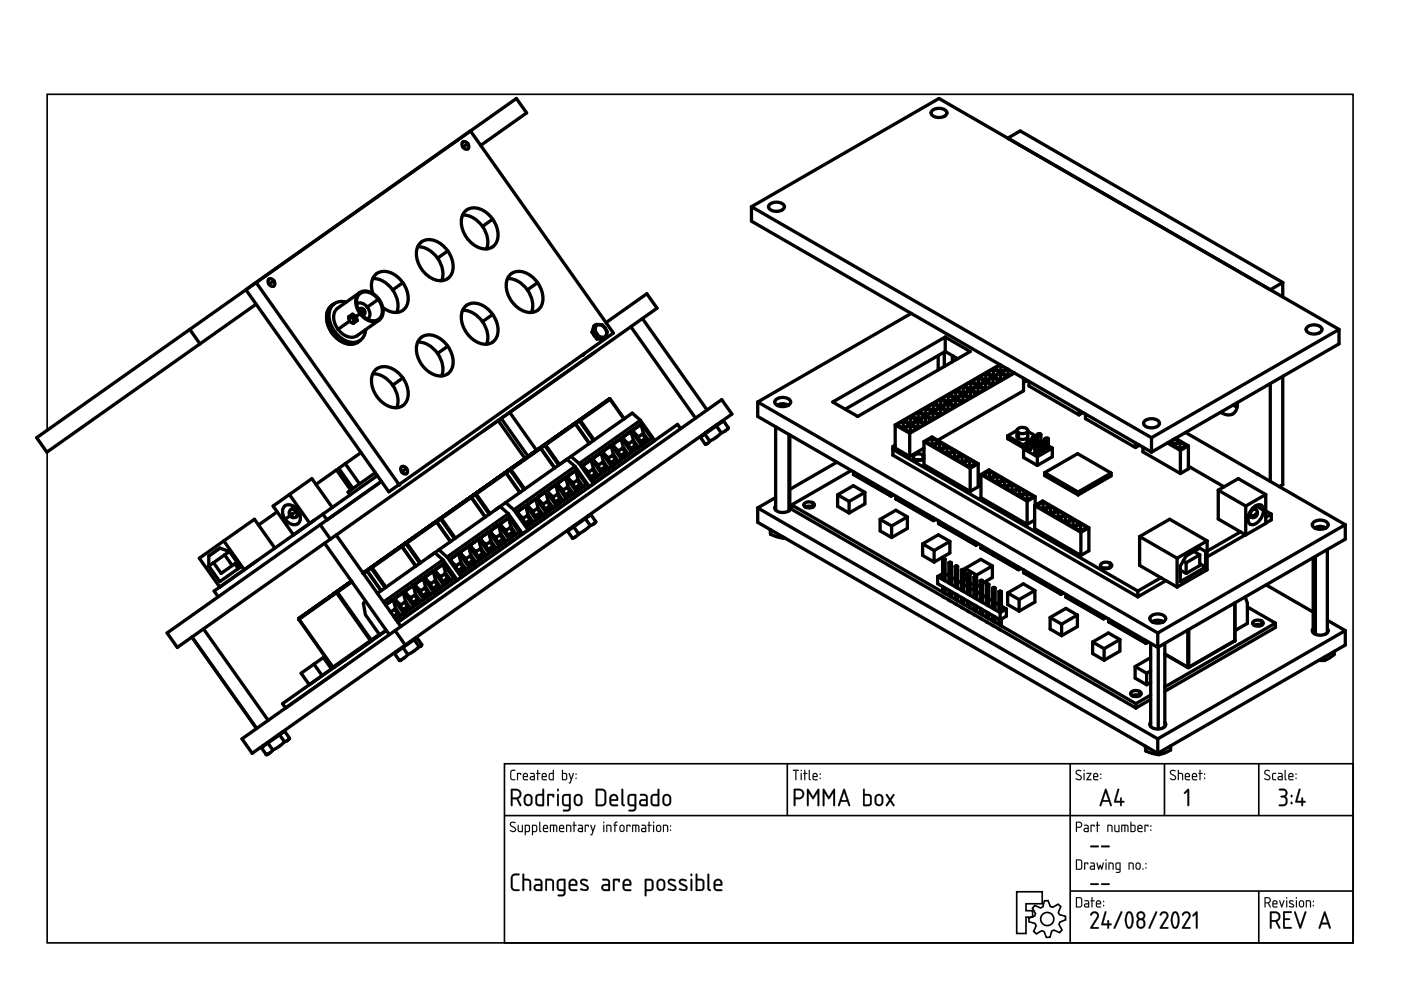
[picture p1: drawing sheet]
<svg xmlns="http://www.w3.org/2000/svg" width="297mm" height="210mm" viewBox="0 0 297 210" stroke-linecap="round" stroke-linejoin="round" font-family="sans-serif">
<g fill="none" stroke="#000" stroke-width=".35">
<path d="M10 20h276.9v179.9h-276.9zM107 161.9h179.9v38h-179.9zM107 172.9h179.9M166.9 161.9v11M226.9 161.9v38M246.9 161.9v11M266.9 161.9v11M215.6 189.1h5.4v2.5h-3.5v1.5h1.4v1.4h-1.4v3.4h-1.9zM219.4 192l1.2 .5 .5-.2 .3-1.3h.8l.5 1.2 .5 .2 1.1-.7 .6 .5-.5 1.2 .2 .5 1.3 .4v.7l-1.2 .5-.2 .5 .7 1.2-.5 .5-1.2-.5-.5 .2-.4 1.3-.7 .1-.5-1.3-.5-.2-1.2 .7-.5-.5 .5-1.2-.2-.5-1.3-.4-.1-.7 1.3-.5 .1-.5-.6-1.2zM226.9 188.9h60M266.9 188.9v11"/>
<circle cx="222" cy="194.9" r="1.4"/>
</g>
<g fill="#000">
<path d="M251.8 167.3l.1-.1 .2 .2v3.3l-.2 .2-.1-.2v-2.9l-.5 .5-.3-.1z"/>
<path d="M108.2 174.4l.3-.2h.5l.3 .1-.1 .2a.48 .48 0 0 0-.5-.1 .48 .48 0 0 0-.3 .5l1 .8-.1 .6a.76 .76 0 0 1-1.2-.3l.9 .2 .2-.3-1.1-.9zM108.3 174.4l-.2 .6 .9 .5a.35 .35 0 0 1 .2 .4 .35 .35 0 0 1-.3 .3l-.7-.2v.2a.67 .67 0 0 0 .8 .2 .67 .67 0 0 0 .4-.7l-1.1-.9 .2-.4 .8 .1a.65 .65 0 0 0-1-.1zM109.8 174.9l.2 .1v1.1l.6 .1v-1.2l.2-.1v1.5h-.6l-.3-.1zM109.8 174.9l.1 1.4 .9 .1v-1.5l-.1 .1v1.2h-.5l-.2-.1v-1.1zM111.5 175.1v1.1h.5l.1-1zM111.5 175.1l.7 .1-.2 1h-.5zM111.3 174.9h.8l.3 .4-.1 1-.8 .1-.1 .7-.2-.1zM111.3 174.9v2.1h.2v-.6h.5a.95 .95 0 0 0 .2-1.4zM113 175.1v1.1h.6v-1zM113 175.1l.7 .1-.1 1h-.6zM112.8 174.9h.8l.3 .4-.1 1-.8 .1-.1 .7-.1-.1zM112.8 174.9v2.1h.2v-.6h.5a.95 .95 0 0 0 .3-1.4zM114.3 174.2l.3 .1v1.7l.2 .3-.2 .1-.3-.3zM114.4 174.3l-.1 1.8 .1 .2 .2 .1-.1-2.1zM115.4 175.2l-.1 .3h.7l-.2-.4zM115.4 175.2l.4-.1 .2 .5h-.7zM115.3 175a.56 .56 0 0 1 .7 0 .56 .56 0 0 1 .1 .8l-.8-.1 .1 .4 .8 .2-.7 .1a.92 .92 0 0 1-.2-1.4zM115.3 175l-.2 .4 .1 .9 1 .1v-.2h-.8l-.1-.3v-.2h.9l-.1-.6-.4-.2zM116.6 174.9l1.4 .1 .2 .3-.1 1.1-.2-.1v-1.1l-.4-.1v1.2l-.1 .1-.2-.1 .1-1.2h-.5v1.2l-.2 .1zM116.6 174.9v1.5l.2-.1v-1.2h.5l.1 1.3 .1-1.3h.4v1.2l.2 .1a1.36 1.36 0 0 0-.2-1.5zM118.8 175.2l-.1 .3h.7l-.2-.4zM118.8 175.2l.4-.1 .2 .5h-.7zM118.7 175a.56 .56 0 0 1 .8 0 .56 .56 0 0 1 0 .8l-.8-.1 .1 .4 .8 .2-.6 .1a.92 .92 0 0 1-.3-1.4zM118.7 175l-.2 .4 .1 .9 1 .1v-.2h-.8l-.1-.3v-.2h.9l-.1-.6-.4-.2zM120 174.9h.7l.3 .1 .1 1.4-.2-.1-.1-1.1-.6-.1v1.2l-.2 .1zM120.1 174.9v1.5l.1-.1v-1.2l.7 .1 .1 1.2 .1-.7a.7 .7 0 0 0-.2-.8 .7 .7 0 0 0-.8 0zM121.6 174.2l.2 .1v.6l.5 .1-.5 .1v1.2l-.1 .1-.1-.1v-1.2l-.2-.1 .2-.1zM121.6 174.2v.7l-.2 .1 .2 .1 .1 1.3 .1-1.3 .5-.1-.5-.1v-.6zM122.8 175.8l.1 .4h.5v-.5zM122.8 175.8l.6-.1v.5h-.6zM122.6 174.9h.8l.2 .4v1.1h-.7a.46 .46 0 0 1-.4-.4 .46 .46 0 0 1 .4-.5h.5v-.3l-.8-.1zM122.6 174.9v.1l.8 .2v.4h-.5a.43 .43 0 0 0-.4 .4 .43 .43 0 0 0 .4 .4h.7v-1.1l-.3-.4zM124 174.9l.9 .1-.1 .3-.2-.2h-.4v1.2l-.1 .1-.1-.1zM124 174.9l.1 1.5 .1-1.3h.5l.1 .2v-.3zM125.2 174.9l.2 .1 .3 1 .3-1 .2-.1 .1 .1-.8 2.1-.4-.1 .3-.1 .2-.6zM125.2 174.9l.4 1.4-.2 .6-.2 .1 .3 .1 .7-2.1h-.1l-.4 1-.3-1zM127.9 174.9l.2 .1v1.3l-.1 .1-.1-.1zM127.9 174.9l.1 1.5 .1-1.4zM127.9 174.4a.15 .15 0 0 1 .3 0 .15 .15 0 0 1-.3 0zM127.9 174.2v.3h.2v-.3zM128.6 174.9h.6l.3 .1 .1 1.4-.2-.1v-1.1l-.7-.1 .1 1.2-.2 .1zM128.6 174.9v1.5l.1-.1v-1.2l.7 .1 .1 1.2 .1-.7a.7 .7 0 0 0-.2-.8 .7 .7 0 0 0-.8 0zM130.4 174.3l.5-.1v.2l-.3 .1-.1 .4 .4 .1-.4 .1v1.2l-.1 .1-.1-1.3-.3-.1 .3-.1zM130.4 174.3l-.1 .6-.3 .1 .3 .1 .1 1.3 .1-1.3 .4-.1-.4-.1v-.3l.4-.2v-.2zM131.7 175.2l-.1 .8 .4 .2 .2-.2v-.7l-.2-.2zM131.6 175.1h.4l.2 .2v.7l-.2 .2-.4-.2zM131.5 175l.5-.1 .4 .3v.8l-.3 .4h-.4l-.4-.4v-.8zM131.5 175l-.1 .2-.1 .7a.53 .53 0 0 0 .6 .5 .53 .53 0 0 0 .5-.5l-.1-.9-.4-.1zM132.8 174.9l.9 .1-.1 .3-.1-.2h-.5v1.2l-.1 .1-.1-.1zM132.8 174.9l.1 1.5 .1-1.3h.5l.1 .2 .1-.3zM134.1 174.9l1.3 .1 .2 .3v1.1l-.3-.1v-1.1l-.4-.1v1.2l-.1 .1-.1-.1v-1.2h-.5v1.2l-.2 .1zM134.1 174.9v1.5l.1-.1v-1.2h.5l.1 1.3 .1-1.3h.4l.1 1.2 .1 .1a1.36 1.36 0 0 0-.2-1.5zM136.2 175.8l.1 .4h.5v-.5zM136.2 175.8l.6-.1v.5h-.6zM136 174.9h.8l.2 .4v1.1h-.7a.46 .46 0 0 1-.4-.4 .46 .46 0 0 1 .4-.5h.5v-.3l-.8-.1zM136.1 174.9v.1l.7 .2v.4h-.5a.43 .43 0 0 0-.4 .4 .43 .43 0 0 0 .4 .4h.7v-1.1l-.3-.4zM137.5 174.2l.2 .1v.6l.5 .1-.5 .1v1.2l-.1 .1-.1-.1v-1.2l-.2-.1 .2-.1zM137.5 174.2v.7l-.2 .1 .2 .1 .1 1.3 .1-1.3 .4-.1-.4-.1v-.6zM138.5 174.9l.2 .1v1.3l-.1 .1-.2-.1zM138.5 174.9l.1 1.5 .1-1.4zM138.4 174.4a.15 .15 0 0 1 .3 0 .15 .15 0 0 1-.3 0zM138.5 174.2v.3h.1v-.3zM139.4 175.2v.8l.3 .2 .2-.2v-.7l-.1-.2zM139.4 175.1h.4l.2 .2v.7l-.3 .2-.4-.2zM139.3 175a.55 .55 0 0 1 .6-.1 .55 .55 0 0 1 .3 .5l-.1 .8-.3 .2h-.4l-.3-.5v-.7zM139.3 175l-.2 .2v.7a.53 .53 0 0 0 .5 .5 .53 .53 0 0 0 .6-.5l-.2-.9-.4-.1zM140.6 174.9h.6l.4 .1v1.4l-.2-.1v-1.1l-.6-.1v1.2l-.2 .1zM140.6 174.9v1.5l.2-.1v-1.2l.6 .1 .2 1.2v-.7a.7 .7 0 0 0-.2-.8 .7 .7 0 0 0-.8 0zM142.1 175.9h.2v.3l-.2-.1zM142.1 175.9v.2h.1v-.2zM142.1 175h.2v.3h-.2zM142.1 175v.2h.1v-.2z"/>
<path d="M108.3 174.4a.64 .64 0 0 1 1 .1h-.1a.49 .49 0 0 0-.6-.1 .49 .49 0 0 0-.2 .5l.7 .5a.6 .6 0 0 1 .2 .8 .6 .6 0 0 1-.9 .1l-.3-.1 .1-.2a.51 .51 0 0 0 .6 .2 .51 .51 0 0 0 .4-.5l-1-.6-.1-.3zM109.8 174.9l.2 .1v1.1l.2 .1h.5v-1.2l.1-.1v1.5l-.9-.1zM111.5 175.1v1.1h.5l.1-1zM111.3 174.9a.77 .77 0 0 1 .9 .1 .77 .77 0 0 1 .2 .9l-.3 .5h-.6l-.1 .7h-.1zM113 175.1v1.1h.6l.1-1zM112.8 174.9a.77 .77 0 0 1 1 .1 .77 .77 0 0 1 .1 .9l-.2 .5h-.7v.7h-.2zM114.3 174.2l.2 .1v1.7l.3 .3-.2 .1-.3-.3zM115.4 175.2l-.1 .3h.7l-.2-.4zM115.3 175a.55 .55 0 0 1 .7 0 .55 .55 0 0 1 .1 .7h-.8l.1 .5 .8 .1-.7 .1a.91 .91 0 0 1-.2-1.4zM116.6 174.9h1.3a1.25 1.25 0 0 1 .1 1.5l-.1-1.2-.2-.1h-.2l-.1 1.3-.1-.1v-1.2h-.5v1.2l-.2 .1zM118.8 175.2l-.1 .3h.7l-.2-.4zM118.7 175a.55 .55 0 0 1 .7 0 .55 .55 0 0 1 .1 .7h-.8l.1 .5 .8 .1-.6 .1a.91 .91 0 0 1-.3-1.4zM120 174.9a.71 .71 0 0 1 .9 0 .71 .71 0 0 1 .2 .8l-.1 .7-.1-1.2-.7-.1v1.2l-.2 .1zM121.6 174.2l.2 .1v.6l.5 .1-.5 .1-.1 1.3-.1-1.3-.2-.1 .2-.1zM122.8 175.8l.1 .4h.5v-.5zM122.6 174.9h.7l.3 .4v1.1h-.7a.44 .44 0 0 1-.4-.4 .44 .44 0 0 1 .4-.5h.5v-.3l-.8-.1zM124 174.9l.9 .1-.1 .3-.2-.2h-.4l-.1 1.3zM125.2 174.9l.2 .1 .3 1 .4-1h.2l-.8 2.1-.3-.1 .2-.1 .2-.6zM127.9 174.9l.2 .1-.1 1.4zM127.9 174.4a.15 .15 0 0 1 .3 0 .15 .15 0 0 1-.3 0zM128.6 174.9a.71 .71 0 0 1 .8 0 .71 .71 0 0 1 .2 .8l-.1 .7-.1-1.2-.7-.1v1.2l-.1 .1zM130.4 174.3l.5-.1v.2l-.4 .2v.3l.4 .1-.4 .1-.1 1.3-.1-1.3-.3-.1 .3-.1zM131.7 175.2l-.2 .7a.34 .34 0 0 0 .4 .3 .34 .34 0 0 0 .3-.4l-.1-.6zM131.5 175l.6-.1a.93 .93 0 0 1 0 1.5h-.4a.96 .96 0 0 1-.2-1.4zM132.8 174.9l.9 .1-.1 .3-.1-.2h-.5l-.1 1.3zM134.1 174.9h1.2a1.25 1.25 0 0 1 .2 1.5l-.2-1.2-.2-.1h-.2l-.1 1.3-.1-.1v-1.2h-.5v1.2l-.2 .1zM136.2 175.8l.1 .4h.5v-.5zM136 174.9h.8l.2 .4v1.1h-.7a.44 .44 0 0 1-.4-.4 .44 .44 0 0 1 .4-.5h.5v-.3l-.8-.1zM137.5 174.2l.2 .1v.6l.5 .1-.5 .1-.1 1.3-.1-1.3-.2-.1 .2-.1zM138.5 174.9l.2 .1-.1 1.4zM138.5 174.4a.14 .14 0 0 1 .2 0 .14 .14 0 0 1-.2 0zM139.4 175.2l-.1 .7a.34 .34 0 0 0 .4 .3 .34 .34 0 0 0 .3-.4l-.1-.6zM139.3 175l.6-.1a.93 .93 0 0 1-.1 1.5h-.4a.96 .96 0 0 1-.1-1.4zM140.6 174.9a.71 .71 0 0 1 .8 0 .71 .71 0 0 1 .3 .8l-.1 .7-.2-1.2-.6-.1v1.2l-.2 .1zM142.1 175.9h.2v.2h-.2zM142.1 175h.2v.3h-.2z"/>
<path d="M108.7 167.6v1.5a1.06 1.06 0 0 0 1.5-.8l-.1-.3-.5-.4zM108.4 167.3h.1a1.71 1.71 0 0 1 1.8 .4 1.12 1.12 0 0 1-.4 1.7l.6 1.2v.3l-.3-.1-.7-1.3h-.8v1.2l-.1 .2h-.2zM111.6 168.8l-.2 .3v.9a.57 .57 0 0 0 .6 .6 .57 .57 0 0 0 .6-.7l-.1-.8-.1-.3-.4-.1zM111.4 168.5a.92 .92 0 0 1 1.5 .7 1.51 1.51 0 0 1-.3 1.5 .92 .92 0 0 1-1 .1 .92 .92 0 0 1-.5-.8v-1zM114.1 168.7l-.2 .5v1.2l.4 .2h.7v-1.9zM113.7 168.6a1.3 1.3 0 0 1 1.3-.3v-.9l.2-.2 .2 .2v3.3l-.3 .2a1.47 1.47 0 0 1-1.3-.2l-.3-.5v-1.2zM116.1 168.4l1.2-.1 .2 .2-.2 .6-.1-.1-.1-.3h-.7v2l-.2 .2a3.9 3.9 0 0 1-.1-2.5zM118.2 168.4h.2l.1 .1v2.2l-.2 .2-.2-.2zM118.1 167.5a.25 .25 0 0 1 .5 0 .25 .25 0 0 1-.5 0zM119.6 168.8l-.1 .3v1.2l.2 .2 .9 .1v-1.9zM119.4 168.6l.5-.3 1 .1 .1 3a.79 .79 0 0 1-1 .6h-.6v-.3l1-.1 .2-.1v-.6a1.06 1.06 0 0 1-1.4-.5v-1.3zM122.2 168.8l-.2 .3v.9a.57 .57 0 0 0 .6 .6 .57 .57 0 0 0 .5-.7v-.8l-.1-.3-.4-.1zM122 168.5a.92 .92 0 0 1 1.5 .7 1.51 1.51 0 0 1-.3 1.5 .92 .92 0 0 1-1 .1 .92 .92 0 0 1-.5-.8v-1zM126.7 167.6v3l1.2-.1 .3-.5-.1-2-.3-.4zM126.4 167.3h1.5l.6 .6v2.4l-.6 .6h-1.5zM129.7 168.9l-.1 .6h1.1a.58 .58 0 0 0-.3-.7 .58 .58 0 0 0-.7 .1zM129.5 168.6a.92 .92 0 0 1 1.3 0 .92 .92 0 0 1 .1 1.2h-1.3l.1 .7 1.1 .1 .3 .2-.3 .1h-.9a.89 .89 0 0 1-.7-1.2 1.14 1.14 0 0 1 .3-1.1zM131.8 167.3h.3v.1v2.9l.4 .4a.52 .52 0 0 1-.7 0 .52 .52 0 0 1 0-.7zM133.5 168.8l-.1 .3v1.2l.2 .2 .9 .1v-1.9zM133.3 168.6l.5-.3 1 .1 .1 3a.79 .79 0 0 1-1 .6h-.6v-.3l1-.1 .2-.1v-.6a1.06 1.06 0 0 1-1.4-.5v-1.3zM135.9 169.9v.4l.2 .2 .9 .1v-.8zM135.7 168.4h1.1l.5 .5v1.9l-.2 .1h-.9a.74 .74 0 0 1-.7-.7 .74 .74 0 0 1 .7-.8h.8l-.1-.5-.2-.2-1-.1zM138.5 168.7l-.2 .5 .1 1.2 .4 .2h.6v-1.9zM138.1 168.6a1.3 1.3 0 0 1 1.3-.3v-.9l.2-.2 .2 .2v3.3l-.2 .2a1.47 1.47 0 0 1-1.4-.2l-.2-.5v-1.2zM141 168.8l-.2 .3v.9a.57 .57 0 0 0 .6 .6 .57 .57 0 0 0 .5-.7v-.8l-.1-.3-.4-.1zM140.8 168.5a.92 .92 0 0 1 1.5 .7 1.51 1.51 0 0 1-.3 1.5 .92 .92 0 0 1-1 .1 .92 .92 0 0 1-.5-.8v-1z"/>
<path d="M108.7 167.6v1.5a1.04 1.04 0 0 0 1.5-.8l-.4-.6zM108.7 167.6h1l.3 .2a.67 .67 0 0 1 0 1.1l-.3 .2h-1zM108.4 167.3l.1-.1a1.74 1.74 0 0 1 1.8 .4 1.1 1.1 0 0 1-.4 1.8l.6 1.2v.3l-.3-.1-.7-1.3h-.8v1.2l-.1 .2h-.3zM108.4 167.3v3.6l.2-.2v-1.3h.9l.7 1.4 .3 .1v-.3l-.7-1.2 .6-.5a1.06 1.06 0 0 0-.9-1.6zM111.6 168.8l-.1 .3-.1 .9 .3 .5a.56 .56 0 0 0 .8-.6v-.8l-.1-.2-.4-.2zM111.6 168.8l.4-.1 .5 .3 .1 .9-.3 .6a.57 .57 0 0 1-.6 0 .57 .57 0 0 1-.3-.5v-.9zM111.4 168.5a.92 .92 0 0 1 1-.1 .92 .92 0 0 1 .5 .8 1.54 1.54 0 0 1-.3 1.5l-.6 .2-.7-.2a1.81 1.81 0 0 1 .1-2.2zM111.4 168.6l-.3 .6a1.4 1.4 0 0 0 .4 1.6 .89 .89 0 0 0 1.4-.8l-.1-1-.2-.4-.6-.2zM114.1 168.8l-.2 .4v1.2l.2 .1 .9 .1v-1.9zM114 168.7h1v1.9h-.7l-.4-.2-.1-1.2zM113.7 168.6a1.33 1.33 0 0 1 1.3-.3v-.9l.2-.2 .2 .2v3.3l-.3 .3a1.5 1.5 0 0 1-1.4-.3l-.2-.5v-1.2zM113.7 168.6l-.2 .4 .1 1.6 .5 .3h1l.2-.2v-3.3l-.1-.1-.2 .1v1a1.28 1.28 0 0 0-1.3 .2zM116.1 168.4l1.2-.1 .2 .2v.5l-.2 .1-.1-.1-.1-.3h-.7v2l-.2 .2-.2-.2zM116.1 168.4a4.3 4.3 0 0 0 .1 2.5l.2-.2v-2h.8l.1 .3 .2-.5-.2-.1zM118.1 168.4h.3l.1 .1v2.2l-.2 .2-.2-.2zM118.2 168.4l-.1 2.3 .2 .2 .1-.2v-2.2zM118.1 167.5a.26 .26 0 0 1 .5 0 .26 .26 0 0 1-.5 0zM118.2 167.3v.4h.2v-.4zM119.6 168.8v1.5l.2 .2 .8 .1v-1.9zM119.6 168.8l1.1-.1v1.9l-1.1-.1-.1-1.4zM119.4 168.5l.5-.2 1.1 .1v3a.81 .81 0 0 1-1 .7l-.6-.1v-.3l1-.1 .2-.1v-.6a1.01 1.01 0 0 1-1.5-.7l.1-1.3zM119.4 168.6l-.2 .5 .1 1.4 .4 .4h1v.4l-.3 .4h-.9l-.1 .2a1.46 1.46 0 0 0 1.4-.1l.2-.4v-2.9a1.64 1.64 0 0 0-1.6 .1zM122.2 168.8l-.1 .3-.1 .9 .3 .5a.56 .56 0 0 0 .8-.6v-.8l-.2-.2-.3-.2zM122.2 168.8l.4-.1 .5 .3 .1 .9-.3 .6a.57 .57 0 0 1-.6 0 .57 .57 0 0 1-.3-.5v-.9zM122 168.5a.92 .92 0 0 1 1-.1 .92 .92 0 0 1 .5 .8 1.54 1.54 0 0 1-.3 1.5l-.6 .2-.7-.2a1.81 1.81 0 0 1 .1-2.2zM122 168.6l-.3 .6a1.4 1.4 0 0 0 .4 1.6 .89 .89 0 0 0 1.4-.8l-.1-1-.2-.4-.6-.2zM126.7 167.6v3l1.2-.1 .2-.5v-2l-.4-.4zM126.6 167.6h1.2l.3 .3v2.4a1.67 1.67 0 0 1-1.5 .3zM126.3 167.3l1.6-.1 .4 .3 .2 .4v2.4l-.6 .6h-1.6zM126.4 167.3v3.6h1.5l.6-.6v-2.4l-.6-.6zM129.7 168.9l-.1 .6h1.1a.55 .55 0 0 0-.3-.7 .55 .55 0 0 0-.7 .1zM129.7 168.9l.3-.2 .5 .1 .2 .7h-1.1zM129.5 168.6a.92 .92 0 0 1 1.3 0 .92 .92 0 0 1 .1 1.2h-1.3l.2 .7h1l.3 .3-.3 .2h-.9a.92 .92 0 0 1-.7-1.3 1.17 1.17 0 0 1 .3-1.1zM129.5 168.6a2.22 2.22 0 0 0-.1 2.1l.5 .2h.9l.2-.1-.2-.2-1.1-.1-.2-.4v-.3l1.5-.1v-.7l-.2-.4-.7-.2zM131.8 167.3h.3v.1v2.9l.4 .4a.54 .54 0 0 1-.7 0 .54 .54 0 0 1-.1-.7zM131.8 167.3v.1a8.4 8.4 0 0 0 .1 3.3l.4 .2 .2-.2-.4-.4v-2.9zM133.5 168.8v1.5l.1 .2 .9 .1v-1.9zM133.5 168.8l1.1-.1v1.9l-1.1-.1-.1-1.4zM133.2 168.5l.6-.2 1.1 .1v3a.81 .81 0 0 1-1 .7l-.6-.1v-.3l1-.1 .2-.1v-.6a1.01 1.01 0 0 1-1.5-.7l.1-1.3zM133.3 168.6l-.2 .5 .1 1.4 .4 .4h1v.4l-.3 .4h-.9l-.1 .2a1.46 1.46 0 0 0 1.4-.1l.2-.4v-2.9a1.64 1.64 0 0 0-1.6 .1zM136 169.9l-.1 .4 .2 .2 .9 .1v-.8zM135.9 169.9l1.1-.1v.8l-1.1-.1-.1-.3zM135.7 168.4l1.1-.1 .5 .6v1.9l-.2 .2h-.9a.76 .76 0 0 1-.7-.8 .76 .76 0 0 1 .7-.8h.8l-.1-.5-.2-.2h-1zM135.7 168.4v.2l1 .1 .3 .2v.6h-.8a.71 .71 0 0 0-.7 .7 .71 .71 0 0 0 .7 .7l1.1-.1v-1.9l-.5-.5zM138.5 168.8l-.2 .4 .1 1.2 .1 .1 .9 .1v-1.9zM138.5 168.7h1v1.9h-.7l-.5-.2v-1.2zM138.1 168.6a1.33 1.33 0 0 1 1.3-.3v-.9l.2-.2 .2 .2v3.3l-.2 .3a1.5 1.5 0 0 1-1.4-.3l-.3-.5v-1.2zM138.1 168.6l-.1 .4 .1 1.6 .4 .3h1.1l.2-.2v-3.3l-.2-.1-.1 .1-.1 1a1.28 1.28 0 0 0-1.3 .2zM141 168.8l-.1 .3-.1 .9 .3 .5a.56 .56 0 0 0 .8-.6v-.8l-.2-.2-.3-.2zM141 168.8l.4-.1 .5 .3 .1 .9-.3 .6a.57 .57 0 0 1-.6 0 .57 .57 0 0 1-.3-.5v-.9zM140.8 168.5a.92 .92 0 0 1 .9-.1 .92 .92 0 0 1 .6 .8 1.54 1.54 0 0 1-.3 1.5l-.6 .2-.7-.2a1.81 1.81 0 0 1 .1-2.2zM140.8 168.6l-.3 .6a1.4 1.4 0 0 0 .4 1.6 .89 .89 0 0 0 1.4-.8l-.1-1-.2-.4-.7-.2z"/>
<path d="M108.3 163.4l.9-.2v.2l-.6 .1-.2 .1v1.3l.2 .3h.6l.1 .2h-.8l-.3-.3v-1.4zM109.6 163.9l.9 .1-.1 .3-.1-.2h-.5l-.1 1.3zM111.1 164.2v.3h.6l-.1-.4zM111 164a.55 .55 0 0 1 .8 0 .55 .55 0 0 1 0 .8h-.7l.1 .4 .7 .1-.6 .1a.91 .91 0 0 1-.3-1.4zM112.6 164.8l.1 .4h.5v-.4zM112.4 163.9h.8l.2 .4v1.1h-.7a.44 .44 0 0 1-.4-.4 .44 .44 0 0 1 .4-.5h.5v-.3l-.8-.1zM113.9 163.2l.2 .1v.6l.5 .1-.5 .1-.1 1.3-.1-1.3-.2-.1 .2-.1zM115.1 164.2v.3h.6l-.2-.4zM115 164a.55 .55 0 0 1 .8 0 .55 .55 0 0 1 0 .8h-.8l.1 .4 .8 .1-.6 .1a.91 .91 0 0 1-.3-1.4zM116.7 164.1l-.1 .1a.63 .63 0 0 0-.1 .7 .63 .63 0 0 0 .7 .3v-1.1zM116.4 164l.8-.1v-.6l.2-.1v2.2h-.8l-.2-.2zM119.4 164.1v1.1h.4a.78 .78 0 0 0 .2-1zM119.2 163.2l.2 .1v.6h.6l.2 .3v.8l-.2 .4-.9-.1zM120.6 163.9l.2 .1 .3 1 .4-1h.2l-.8 2.1-.3-.1 .2-.1 .2-.6zM122.1 164.9h.1v.2h-.1zM122.1 164h.1v.3h-.1z"/>
<path d="M108.3 163.3l1-.1v.2l-.8 .1-.1 1.4 .1 .2 .8 .1v.2h-.8l-.3-.3v-1.4zM108.4 163.4l-.2 .3v1.4l.3 .3h.7v-.2h-.6l-.2-.3v-1.3l.2-.2h.6v-.2zM109.6 163.9l.9 .1-.1 .3-.1-.2h-.5v1.2l-.1 .1-.1-.1zM109.7 163.9v1.5l.1-1.3h.5l.1 .2 .1-.3zM111.1 164.2v.3h.6l-.2-.4zM111.1 164.2l.5-.1 .1 .5h-.7zM111 164a.55 .55 0 0 1 .8 0 .55 .55 0 0 1 0 .8h-.7v.3l.9 .2-.7 .1a.92 .92 0 0 1-.3-1.4zM111 164l-.1 .4 .1 .9 .9 .1v-.1l-.7-.1-.2-.3v-.2h.9l-.1-.6-.4-.2zM112.6 164.8l.1 .4h.5v-.4zM112.6 164.8l.6-.1v.5h-.6zM112.4 163.9h.8l.2 .4v1.1h-.7a.46 .46 0 0 1-.4-.4 .46 .46 0 0 1 .4-.5h.5v-.3l-.8-.1zM112.5 163.9v.2l.7 .1v.4h-.5a.43 .43 0 0 0-.4 .4 .43 .43 0 0 0 .4 .4h.7v-1.1l-.3-.4zM113.9 163.2l.2 .1v.6l.5 .1-.5 .1v1.2l-.1 .1-.1-.1v-1.2l-.2-.1 .2-.1zM113.9 163.3v.6l-.2 .1 .2 .1 .1 1.3 .1-1.3 .4-.1-.4-.1v-.6zM115.1 164.2v.3h.6l-.2-.4zM115.1 164.2l.4-.1 .2 .5h-.7zM115 164a.55 .55 0 0 1 .8 0 .55 .55 0 0 1 0 .8h-.8l.1 .3 .9 .2-.7 .1a.92 .92 0 0 1-.3-1.4zM115 164l-.2 .4 .2 .9 .9 .1v-.1l-.8-.1-.1-.3v-.2h.9l-.1-.6-.4-.2zM116.7 164.1l-.1 1 .6 .1v-1.1zM116.6 164.1h.6v1.1h-.3a.65 .65 0 0 1-.3-1.1zM116.4 164l.8-.1v-.6l.2-.1v2.2l-.9-.1-.2-.3zM116.4 164v1.2l.2 .2h.8v-2.1h-.2v.6zM119.4 164.1v1.1h.4a.76 .76 0 0 0 0-1.1zM119.3 164.1h.5a.73 .73 0 0 1 .2 1l-.7 .1zM119.2 163.2l.2 .1v.6h.6l.2 .3v1l-.2 .2-.9-.1zM119.2 163.2v2.1l.8 .1 .2-.4v-.8l-.2-.3h-.7v-.6zM120.6 163.9l.2 .1 .3 1 .4-1 .1-.1 .1 .1-.8 2.1-.3-.1 .2-.1 .2-.6zM120.6 163.9l.4 1.4-.2 .6-.2 .1 .3 .1 .8-2.1h-.2l-.4 1-.3-1zM122 164.9h.2v.3h-.2zM122.1 164.9v.2h.1v-.2zM122 164h.2v.3h-.2zM122.1 164v.2l.1 .1v-.3z"/>
<path d="M168.1 163.2h1.2l.1 .1-.6 .1 .1 1.9-.2 .1-.1-.1v-1.9h-.5zM168.1 163.2v.2h.5l.1 2 .1-2 .6-.1zM169.8 163.9l.2 .1v1.3l-.1 .1-.1-.1zM169.8 163.9l.1 1.5 .1-1.4zM169.7 163.4a.2 .2 0 0 1 .4 0 .2 .2 0 0 1-.4 0zM169.8 163.2v.3h.1v-.3zM170.5 163.2l.2 .1v.6l.5 .1-.5 .1v1.2l-.1 .1-.1-.1v-1.2l-.2-.1 .2-.1zM170.6 163.3l-.1 .6-.2 .1 .2 .1 .1 1.3 .1-1.3 .5-.1-.5-.1v-.6zM171.5 163.2l.2 .1v1.7l.2 .3-.1 .1-.3-.3zM171.5 163.3v1.8l.1 .2 .2 .1-.1-2.1zM172.5 164.2v.3h.6l-.1-.4zM172.5 164.2l.5-.1 .2 .5h-.7zM172.4 164a.55 .55 0 0 1 .8 0 .55 .55 0 0 1 .1 .8h-.8v.3l.9 .2-.7 .1a.92 .92 0 0 1-.3-1.4zM172.5 164l-.2 .4 .1 .9 .9 .1v-.1l-.7-.1-.1-.3v-.2h.8l-.1-.6-.4-.2zM173.8 164.9h.2v.3h-.2zM173.8 164.9v.2h.2v-.2zM173.8 164h.2v.3h-.2zM173.8 164v.2l.2 .1v-.3z"/>
<path d="M168.1 163.2l1.3 .1-.6 .1-.1 2-.1-2h-.5zM169.8 163.9l.2 .1-.1 1.4zM169.8 163.4a.14 .14 0 0 1 .2 0 .14 .14 0 0 1-.2 0zM170.5 163.2l.2 .1v.6l.5 .1-.5 .1-.1 1.3-.1-1.3-.2-.1 .2-.1zM171.5 163.2l.2 .1v1.7l.2 .3-.1 .1-.3-.3zM172.5 164.2v.3h.6l-.1-.4zM172.4 164a.55 .55 0 0 1 .8 0 .55 .55 0 0 1 .1 .8h-.8l.1 .4 .8 .1-.7 .1a.91 .91 0 0 1-.3-1.4zM173.8 164.9h.2v.2h-.2zM173.8 164h.2v.3h-.2z"/>
<path d="M168.7 167.6v1.5h.8a.75 .75 0 0 0 .6-.8 .75 .75 0 0 0-.7-.7zM168.3 167.3l.2-.1a1.69 1.69 0 0 1 1.7 .4 1.1 1.1 0 0 1 .2 1.2 1.1 1.1 0 0 1-.9 .6h-.8v1.3l-.1 .2h-.3zM171.1 167.3h.3l1 1.6 .9-1.6h.3v3.6h-.2l-.1-.2v-2.6l-.9 1.4-.9-1.4v2.6l-.1 .2h-.3zM174.5 167.3h.3l.9 1.6 1-1.6h.3v3.6h-.3v-.2v-2.6l-1 1.4-.9-1.4v2.6v.2h-.3zM178.9 167.3l.2 .1 1.1 3.3-.1 .2-.5-.9h-1.3l-.3 .9-.3-.1zM179 168l-.6 1.7h1.1zM183.3 168.7v1.9l1-.1a1.91 1.91 0 0 0-.1-1.8zM183 167.3l.3 .1v.9l1 .1 .5 .4v1.4l-.2 .5a1.59 1.59 0 0 1-1.4 .2l-.2-.1zM186 168.8l-.2 .3v.9a.57 .57 0 0 0 .6 .6 .57 .57 0 0 0 .5-.7v-.8l-.2-.3-.3-.1zM185.8 168.5a.92 .92 0 0 1 1.5 .7 1.51 1.51 0 0 1-.3 1.5 .92 .92 0 0 1-1 .1 .92 .92 0 0 1-.6-.8l.1-1zM187.9 168.4h.2l.6 .9 .6-.9h.3v.3l-.7 .9 .7 1.1v.2l-.3-.1-.6-.8-.5 .8-.3 .1v-.3l.6-1-.6-1z"/>
<path d="M168.7 167.6v1.5h.8a.72 .72 0 0 0 .6-.8 .72 .72 0 0 0-.7-.7zM168.6 167.6h.8a.77 .77 0 0 1 .8 .7 .77 .77 0 0 1-.7 .8h-.9zM168.3 167.3l.2-.1a1.71 1.71 0 0 1 1.7 .4 1.11 1.11 0 0 1 .2 1.2 1.11 1.11 0 0 1-.9 .7l-.8-.1v1.3l-.1 .2h-.3zM168.4 167.3l-.1 3.4 .2 .2 .1-.2 .1-1.3a1.49 1.49 0 0 0 1.6-.4 1.1 1.1 0 0 0-.9-1.7zM171.1 167.3h.4l.9 1.6 .9-1.6h.4v3.6h-.3l-.1-.2v-2.6l-.9 1.4-1-1.4 .1 2.6-.1 .2h-.3zM171.2 167.3v3.6h.2v-.2v-2.7l1 1.4 1-1.4v2.7v.2h.2v-3.6h-.3l-.9 1.7-1-1.7zM174.5 167.3h.3l.9 1.6 1-1.6h.3v3.6h-.3v-.2v-2.6l-1 1.4-.9-1.4v2.6v.2h-.3zM174.5 167.3v3.6h.2l.1-.2v-2.7l.9 1.4 1-1.4v2.7v.2h.3v-3.6h-.3l-1 1.7-.9-1.7zM178.9 167.3l.3 .1 1.1 3.2-.2 .4-.2-.2-.3-.8h-1.3l-.3 .9h-.3l-.1-.1zM178.9 167.3l-1.2 3.5 .2 .1 .1-.1 .3-.8h1.4l.4 .9 .1-.2-1.1-3.3zM178.9 168l-.5 1.7h1.1zM179 167.9l.6 1.8h-1.2zM183.3 168.7v1.9l1-.1 .1-.3v-1.3l-.2-.2zM183.3 168.7l1.1 .1a2.22 2.22 0 0 1-.1 1.7l-1 .1zM183 167.3h.3l.1 .1-.1 .9 1 .1 .5 .3v1.5l-.2 .5a1.61 1.61 0 0 1-1.4 .2l-.2-.1zM183 167.3v3.5l.2 .1a1.56 1.56 0 0 0 1.4-.2l.2-.5-.1-1.6-.4-.2h-1v-1zM186 168.8l-.2 .3v.9l.3 .5a.56 .56 0 0 0 .8-.6v-.8l-.2-.2-.3-.2zM186 168.8l.4-.1 .5 .3v.9l-.2 .6a.57 .57 0 0 1-.6 0 .57 .57 0 0 1-.3-.5v-.9zM185.8 168.5a.92 .92 0 0 1 .9-.1 .92 .92 0 0 1 .6 .8 1.54 1.54 0 0 1-.3 1.5l-.6 .2-.7-.2a1.81 1.81 0 0 1 .1-2.2zM185.8 168.6l-.3 .6a1.4 1.4 0 0 0 .4 1.6 .89 .89 0 0 0 1.3-.8v-1l-.2-.4-.7-.2zM187.8 168.4h.4l.5 .9 .7-.9a.22 .22 0 0 1 .2 .1 .22 .22 0 0 1 0 .2l-.7 .9 .7 1v.3h-.3l-.6-.9-.7 1-.2-.3 .7-1.1-.7-1zM187.9 168.4v.2l.7 1-.7 1v.3l.2-.1 .6-.9 .6 .9 .3 .1v-.3l-.7-1 .7-.9v-.3h-.3l-.6 1-.6-1z"/>
<path d="M228.2 163.4l.2-.2h.6l.2 .2v.2a.48 .48 0 0 0-.6-.1 .48 .48 0 0 0-.3 .4l1 .8-.1 .6a.76 .76 0 0 1-1.1-.3l.8 .2 .2-.3-1-.9zM228.2 163.4l-.1 .6 .8 .6a.35 .35 0 0 1 .3 .3 .35 .35 0 0 1-.4 .3l-.6-.2-.1 .2a.67 .67 0 0 0 .8 .2 .67 .67 0 0 0 .4-.7l-1-.9 .1-.4 .8 .1a.65 .65 0 0 0-1-.1zM229.8 163.9l.2 .1v1.3l-.1 .1-.2-.1zM229.8 163.9l.1 1.5v-1.4zM229.7 163.4a.15 .15 0 0 1 .3 0 .15 .15 0 0 1-.3 0zM229.8 163.2v.3h.1v-.3zM230.3 163.9h1.1l-.8 1.3h.7l.1 .2h-1l.7-1.3h-.7zM230.4 163.9v.2h.7l-.7 1.3h1l-.1-.2h-.7l.8-1.3zM232 164.2v.3h.6l-.1-.4zM232 164.2l.5-.1 .2 .5h-.7zM231.9 164a.55 .55 0 0 1 .8 0 .55 .55 0 0 1 .1 .8h-.8v.3l.9 .2-.7 .1a.92 .92 0 0 1-.3-1.4zM232 164l-.2 .4 .1 .9 .9 .1v-.1l-.7-.1-.1-.3v-.2h.8l-.1-.6-.4-.2zM233.3 164.9h.2v.3h-.2zM233.3 164.9v.2h.2v-.2zM233.3 164h.2v.3h-.2zM233.3 164v.2l.2 .1v-.3z"/>
<path d="M228.2 163.4a.64 .64 0 0 1 1 .1 .49 .49 0 0 0-.6-.1 .49 .49 0 0 0-.3 .6l.7 .4a.6 .6 0 0 1 .3 .8 .6 .6 0 0 1-1 .1l-.2-.1 .1-.2a.51 .51 0 0 0 .6 .2 .51 .51 0 0 0 .3-.5l-.9-.6-.2-.3zM229.8 163.9l.2 .1-.1 1.4zM229.7 163.4a.15 .15 0 0 1 .3 0 .15 .15 0 0 1-.3 0zM230.4 163.9h1l-.8 1.3h.7l.1 .2h-1l.7-1.3h-.7zM232 164.2v.3h.6l-.1-.4zM231.9 164a.55 .55 0 0 1 .8 0 .55 .55 0 0 1 .1 .8h-.8l.1 .4 .8 .1-.7 .1a.91 .91 0 0 1-.3-1.4zM233.3 164.9h.2v.2h-.2zM233.3 164h.2v.3h-.2z"/>
<path d="M228.3 174.4v.9h.5a.45 .45 0 0 0 .4-.5 .45 .45 0 0 0-.4-.4zM228.2 174.2h.6a.66 .66 0 0 1 .6 .7 .66 .66 0 0 1-.6 .6h-.5v.8l-.2 .1zM230 175.8l.1 .4h.5v-.5zM229.9 174.9h.7l.2 .4v1.1h-.6a.44 .44 0 0 1-.5-.4 .44 .44 0 0 1 .5-.5h.4v-.3l-.7-.1zM231.2 174.9l.9 .1-.1 .3-.1-.2h-.5l-.1 1.3zM232.6 174.2l.2 .1v.6l.4 .1-.4 .1-.1 1.3-.1-1.3-.3-.1 .3-.1zM234.8 174.9a.71 .71 0 0 1 .8 0 .71 .71 0 0 1 .3 .8l-.1 .7-.1-1.2-.7-.1v1.2l-.2 .1zM236.3 174.9l.2 .1v1.1l.2 .1h.4v-1.2l.2-.1v1.5l-.9-.1zM237.8 174.9h1.2a1.25 1.25 0 0 1 .2 1.5l-.2-1.2-.2-.1h-.2l-.1 1.3-.1-.1v-1.2h-.5v1.2l-.2 .1zM239.9 175.1v1.1h.4a.78 .78 0 0 0 .2-1zM239.7 174.2l.2 .1v.6h.6l.2 .3 .1 .8-.3 .4-.8-.1zM241.4 175.2v.3h.6l-.2-.4zM241.3 175a.55 .55 0 0 1 .8 0 .55 .55 0 0 1 0 .7h-.7l.1 .5 .7 .1-.6 .1a.91 .91 0 0 1-.3-1.4zM242.7 174.9l.8 .1-.1 .3-.1-.2h-.4l-.2 1.3zM243.9 175.9h.2v.2h-.2zM243.9 175h.2v.3h-.2z"/>
<path d="M228.3 174.4v.9h.5a.43 .43 0 0 0 .4-.5 .43 .43 0 0 0-.4-.4zM228.3 174.4h.5a.46 .46 0 0 1 .4 .4 .46 .46 0 0 1-.4 .5h-.5zM228.1 174.2h.9l.3 .2a.67 .67 0 0 1 .1 .7 .67 .67 0 0 1-.6 .5l-.5-.1 .1 .8-.3 .1zM228.2 174.3v2.1l.1-.9a.87 .87 0 0 0 1-.3v.1a.66 .66 0 0 0-.5-1.1zM230 175.8l.1 .4h.5v-.5zM230 175.8l.6-.1v.5h-.6zM229.9 174.9h.7l.2 .4v1.1h-.6a.46 .46 0 0 1-.5-.4 .46 .46 0 0 1 .5-.5h.4v-.3l-.7-.1zM229.9 174.9v.1l.7 .2v.4h-.4a.43 .43 0 0 0-.5 .4 .43 .43 0 0 0 .5 .4h.6v-1.1l-.2-.4zM231.2 174.9l.9 .1-.1 .3-.1-.2h-.5v1.2l-.1 .1-.1-.1zM231.3 174.9v1.5l.1-1.3h.5l.1 .2 .1-.3zM232.6 174.2l.2 .1v.6l.4 .1-.4 .1v1.2l-.1 .1-.2-.1 .1-1.2-.3-.1 .3-.1zM232.6 174.2v.7l-.2 .1 .2 .1 .1 1.3 .1-1.3 .4-.1-.4-.1v-.6zM234.8 174.9h.7l.3 .1 .1 1.4-.2-.1-.1-1.1-.6-.1v1.2l-.2 .1zM234.8 174.9v1.5l.2-.1v-1.2l.7 .1 .1 1.2 .1-.7a.7 .7 0 0 0-.3-.8 .7 .7 0 0 0-.8 0zM236.3 174.9l.2 .1v1.1l.6 .1v-1.2l.2-.1v1.5h-.6l-.4-.1zM236.3 174.9l.1 1.4 .9 .1v-1.5l-.1 .1v1.2h-.5l-.2-.1-.1-1.1zM237.7 174.9l1.4 .1 .2 .3-.1 1.1-.2-.1v-1.1l-.4-.1v1.2l-.1 .1-.1-.1v-1.2h-.5v1.2l-.2 .1zM237.8 174.9v1.5l.1-.1v-1.2h.5l.1 1.3 .1-1.3h.4l.1 1.2 .1 .1a1.36 1.36 0 0 0-.2-1.5zM239.9 175.1v1.1h.4a.76 .76 0 0 0 0-1.1zM239.9 175.1h.4a.73 .73 0 0 1 .2 1l-.6 .1zM239.7 174.2l.2 .1v.6h.6l.3 .2-.1 1.1-.2 .2-.8-.1zM239.7 174.2v2.1l.8 .1 .2-.4v-.8l-.2-.3h-.6v-.6zM241.4 175.2v.3h.6l-.2-.4zM241.4 175.2l.5-.1 .1 .5h-.7zM241.3 175a.56 .56 0 0 1 .8 0 .56 .56 0 0 1 0 .8l-.7-.1v.4l.9 .2-.7 .1a.92 .92 0 0 1-.3-1.4zM241.3 175l-.1 .4 .1 .9 .9 .1v-.2h-.8l-.1-.3v-.2h.9l-.1-.6-.4-.2zM242.7 174.9l.8 .1-.1 .3-.1-.2h-.4v1.2l-.2 .1-.1-.1zM242.7 174.9v1.5l.1-1.3h.5l.1 .2 .1-.3zM243.9 175.9h.2v.3l-.2-.1zM243.9 175.9v.2h.2v-.2zM243.9 175h.2v.3h-.2zM243.9 175v.2h.2v-.2z"/>
<path d="M231.2 179.3h1.6l.2 .2-.2 .1h-1.5h-.1zM233.5 179.3h1.6l.2 .2-.2 .1h-1.5h-.1z"/>
<path d="M231.2 179.3h1.6l.2 .2-.2 .2h-1.5l-.1-.1zM231.2 179.3l.1 .3h1.5l.2-.1-.2-.2zM233.5 179.3h1.6l.2 .2-.2 .2h-1.5l-.1-.1zM233.5 179.3l.1 .3h1.5l.2-.1-.2-.2z"/>
<path d="M234.3 167.3l.3 .1 1.1 3.2-.1 .4-.3-.2-.2-.8h-1.3l-.4 .9h-.2l-.1-.1zM234.4 167.3l-1.2 3.5 .1 .1 .2-.1 .2-.8h1.4l.5 .9 .1-.2-1.1-3.3zM234.4 168l-.5 1.7h1.1zM234.4 167.9l.6 1.8h-1.2zM237 167.2l.3 .1v.1l-.7 2.4h.9v-.5l.2-.2 .2 .2-.1 .5h.4l.2 .2-.2 .2h-.4l.1 .5-.2 .2-.2-.2v-.5h-1.1l-.2-.2zM237 167.3l-.8 2.7 .2 .2h1.1v.5l.2 .2 .1-.2v-.6l.6-.1-.2-.2h-.4v-.6l-.3-.1v.7h-.9l.6-2.4v-.1z"/>
<path d="M234.3 167.3l.3 .1 1.1 3.3-.1 .2-.5-.9h-1.3l-.4 .9-.3-.1zM234.4 168l-.5 1.7h1.1zM237 167.3h.2l.1 .1-.7 2.4h.9v-.5l.2-.2 .1 .2v.5h.4l.2 .2-.6 .2v.5l-.1 .2-.2-.2v-.5h-1.1l-.2-.2z"/>
<path d="M248.2 163.4l.2-.2h.6l.2 .2-.1 .2a.48 .48 0 0 0-.5-.1 .48 .48 0 0 0-.3 .4l1 .8-.1 .6a.76 .76 0 0 1-1.1-.3l.8 .2 .2-.3-1-.9zM248.2 163.4l-.1 .6 .8 .6a.35 .35 0 0 1 .3 .3 .35 .35 0 0 1-.4 .3l-.7-.2v.2a.67 .67 0 0 0 .8 .2 .67 .67 0 0 0 .4-.7l-1.1-.9 .2-.4 .8 .1a.65 .65 0 0 0-1-.1zM249.7 163.2h.2v.7h.7l.2 .2v1.3l-.2-.1-.1-1.1-.5-.1v1.2l-.3 .1zM249.8 163.3v2.1l.1-.1v-1.2h.5l.2 .1v1.1l.2 .1v-1.3l-.2-.2h-.7v-.6zM251.5 164.2l-.1 .3h.7l-.2-.4zM251.5 164.2l.4-.1 .2 .5h-.7zM251.4 164a.55 .55 0 0 1 .8 0 .55 .55 0 0 1 0 .8h-.8l.1 .3 .8 .2-.7 .1a.92 .92 0 0 1-.2-1.4zM251.4 164l-.2 .4 .1 .9 1 .1v-.1l-.8-.1-.1-.3v-.2h.9l-.1-.6-.4-.2zM253 164.2l-.1 .3h.7l-.2-.4zM253 164.2l.4-.1 .2 .5h-.7zM252.9 164a.55 .55 0 0 1 .7 0 .55 .55 0 0 1 .1 .8h-.8l.1 .3 .8 .2-.7 .1a.92 .92 0 0 1-.2-1.4zM252.9 164l-.2 .4 .1 .9 1 .1v-.1l-.8-.1-.1-.3v-.2h.9l-.1-.6-.4-.2zM254.3 163.2l.2 .1v.6l.5 .1-.5 .1v1.2l-.1 .1-.1-.1v-1.2l-.2-.1 .2-.1zM254.4 163.3l-.1 .6-.2 .1 .2 .1 .1 1.3 .1-1.3 .5-.1-.5-.1v-.6zM255.3 164.9h.2v.3h-.2zM255.3 164.9v.2h.2v-.2zM255.3 164h.2v.3h-.2zM255.3 164v.2l.2 .1v-.3z"/>
<path d="M248.2 163.4a.64 .64 0 0 1 1 .1h-.1a.49 .49 0 0 0-.5-.1 .49 .49 0 0 0-.3 .6l.7 .4a.6 .6 0 0 1 .2 .8 .6 .6 0 0 1-.9 .1l-.2-.1v-.2a.51 .51 0 0 0 .6 .2 .51 .51 0 0 0 .4-.5l-.9-.6-.2-.3zM249.8 163.2h.1v.7h.7l.2 .2v1.3l-.2-.1v-1.1l-.2-.1h-.5v1.2l-.1 .1zM251.5 164.2l-.1 .3h.7l-.2-.4zM251.4 164a.55 .55 0 0 1 .7 0 .55 .55 0 0 1 .1 .8h-.8l.1 .4 .8 .1-.7 .1a.91 .91 0 0 1-.2-1.4zM253 164.2l-.1 .3h.7l-.2-.4zM252.9 164a.55 .55 0 0 1 .7 0 .55 .55 0 0 1 .1 .8h-.8l.1 .4 .8 .1-.7 .1a.91 .91 0 0 1-.2-1.4zM254.3 163.2l.2 .1v.6l.5 .1-.5 .1-.1 1.3-.1-1.3-.2-.1 .2-.1zM255.3 164.9h.2v.2h-.2zM255.3 164h.2v.3h-.2z"/>
<path d="M251.7 167.3l.2-.1 .2 .2v3.3l-.2 .2-.2-.2 .1-2.9-.5 .5-.3-.1zM251.8 167.3l-.8 .9 .3 .1 .5-.5v2.9l.1 .2 .2-.2v-3.3l-.1-.1z"/>
<path d="M268.2 163.4l.2-.2h.6l.2 .2-.1 .2a.48 .48 0 0 0-.5-.1 .48 .48 0 0 0-.3 .4l1 .8-.1 .6a.76 .76 0 0 1-1.2-.3l.9 .2 .2-.3-1-.9zM268.2 163.4l-.1 .6 .8 .6a.35 .35 0 0 1 .2 .3 .35 .35 0 0 1-.3 .3l-.7-.2v.2a.67 .67 0 0 0 .8 .2 .67 .67 0 0 0 .4-.7l-1.1-.9 .2-.4 .8 .1a.65 .65 0 0 0-1-.1zM269.8 164l.8-.1v.2l-.6 .1a.64 .64 0 0 0-.1 .7 .64 .64 0 0 0 .7 .3v.1a.57 .57 0 0 1-.7 .1 .57 .57 0 0 1-.2-.7zM269.8 164l-.1 .3 .1 1h.8l-.6-.1a.76 .76 0 0 1 .2-1.1l.3-.1v-.1zM271.1 164.8l.1 .4h.5v-.4zM271.1 164.8l.7-.1v.5h-.7zM271 163.9h.7l.3 .4-.1 1.1h-.6a.46 .46 0 0 1-.5-.4 .46 .46 0 0 1 .5-.5h.4v-.3l-.7-.1zM271 163.9v.2l.7 .1 .1 .4h-.5a.43 .43 0 0 0-.4 .4 .43 .43 0 0 0 .4 .4h.6v-1.1l-.2-.4zM272.4 163.2l.2 .1v1.7l.2 .3-.1 .1-.4-.3zM272.4 163.3v1.8l.1 .2 .2 .1-.1-2.1zM273.4 164.2v.3h.6l-.2-.4zM273.4 164.2l.5-.1 .1 .5h-.7zM273.3 164a.55 .55 0 0 1 .8 0 .55 .55 0 0 1 0 .8h-.7v.3l.9 .2-.7 .1a.92 .92 0 0 1-.3-1.4zM273.3 164l-.1 .4 .1 .9 .9 .1v-.1l-.7-.1-.2-.3v-.2h.9l-.1-.6-.4-.2zM274.7 164.9h.2v.3h-.2zM274.7 164.9v.2h.2v-.2zM274.7 164h.2v.3h-.2zM274.7 164v.2l.2 .1v-.3z"/>
<path d="M268.2 163.4a.64 .64 0 0 1 1 .1h-.1a.49 .49 0 0 0-.5-.1 .49 .49 0 0 0-.3 .6l.7 .4a.6 .6 0 0 1 .2 .8 .6 .6 0 0 1-.9 .1l-.2-.1v-.2a.51 .51 0 0 0 .6 .2 .51 .51 0 0 0 .4-.5l-.9-.6-.2-.3zM269.8 164l.7-.1v.2a.44 .44 0 0 0-.5 0 .44 .44 0 0 0-.1 .5v.5l.7 .2a.55 .55 0 0 1-.7 .1 .55 .55 0 0 1-.2-.7zM271.1 164.8l.1 .4h.5v-.4zM271 163.9h.7l.3 .4-.1 1.1h-.6a.44 .44 0 0 1-.5-.4 .44 .44 0 0 1 .5-.5h.4v-.3l-.7-.1zM272.4 163.2l.2 .1v1.7l.2 .3-.1 .1-.3-.3zM273.4 164.2v.3h.6l-.1-.4zM273.3 164a.55 .55 0 0 1 .8 0 .55 .55 0 0 1 0 .8h-.7l.1 .4 .7 .1-.6 .1a.91 .91 0 0 1-.3-1.4zM274.7 164.9h.2v.2h-.2zM274.7 164h.2v.3h-.2z"/>
<path d="M271.2 167.3a1.2 1.2 0 0 1 1.8 .8l-.4 .8a1.18 1.18 0 0 1 .2 1.7 1.18 1.18 0 0 1-1.7 .1l.2-.1a.88 .88 0 0 0 1.1-.2 .88 .88 0 0 0 .2-1l-.4-.3-.6-.1v-.2a.67 .67 0 0 0 .8-.2 .67 .67 0 0 0-.1-.9l-1.1-.2zM273.7 170.1h.3v.4h-.3zM273.7 168.6h.3v.4h-.3zM275.4 167.3h.3v.1l-.7 2.4h.9v-.5l.2-.2 .2 .2v.5h.3l.2 .2-.5 .2v.5l-.2 .2-.2-.2v-.5h-1.1l-.2-.2z"/>
<path d="M271.2 167.3l1.1-.1 .4 .3a.88 .88 0 0 1-.1 1.4 1.2 1.2 0 0 1 .2 1.7 1.2 1.2 0 0 1-1.7 .1l.2-.2 1.2-.1a.87 .87 0 0 0 0-1 .87 .87 0 0 0-.9-.4v-.3h.1a.61 .61 0 0 0 .7-.2 .61 .61 0 0 0 .1-.7l-1.3-.2zM271.2 167.3v.2l.9 .1a.56 .56 0 0 1 .5 .3 .56 .56 0 0 1-.2 .6l-.9 .4 1 .3a.9 .9 0 0 1 0 1.2 .9 .9 0 0 1-1.2 .2l-.1 .1a1.15 1.15 0 0 0 1.6-.2 1.15 1.15 0 0 0-.3-1.6 .93 .93 0 0 0 .3-1.2 .93 .93 0 0 0-1.1-.4zM273.7 170l.3 .1-.1 .4h-.2zM273.7 170.1v.3h.3v-.3zM273.6 168.8a.3 .3 0 0 1 .6 0 .3 .3 0 0 1-.6 0zM273.7 168.6v.4h.3v-.4zM275.4 167.2l.3 .1v.1l-.7 2.4h.9v-.5l.2-.2 .2 .2v.5h.3l.2 .2-.2 .2h-.3v.5l-.2 .2-.2-.2v-.5h-1.1l-.2-.2zM275.4 167.3l-.7 2.7 .1 .2h1.1v.5l.2 .2 .1-.2v-.6l.6-.1-.2-.2h-.4v-.6l-.2-.1-.1 .7h-.9l.7-2.4v-.1z"/>
<path d="M108.6 185.5a1.46 1.46 0 0 1 1.5-.1l-.1 .2-1 .1-.3 .4v2.2l.5 .3h.9l-.1 .3h-1.1l-.5-.5-.1-2.3zM110.8 185.3h.3v1a1.35 1.35 0 0 1 1.3 .3l.2 .5v1.8h-.3v-.2l-.1-1.8-.4-.2h-.7v2v.2h-.3zM113.6 187.9l-.1 .4 .2 .2 .9 .1v-.8zM113.4 186.4h1.1l.5 .5v1.9l-.2 .1h-.9a.74 .74 0 0 1-.8-.7 .74 .74 0 0 1 .8-.8h.7v-.5l-.2-.2-1-.1zM115.7 186.4a1.44 1.44 0 0 1 1.7 .4l.1 1.9-.2 .2-.2-.2v-1.8l-.4-.2h-.7v2l-.2 .2a3.9 3.9 0 0 1-.1-2.5zM118.5 186.8l-.1 .3v1.2l.2 .2 .9 .1v-1.9zM118.3 186.6l.5-.3 1 .1 .1 3a.79 .79 0 0 1-1 .6h-.6v-.3l1-.1 .2-.1v-.6a1.06 1.06 0 0 1-1.4-.5v-1.3zM121.1 186.9l-.2 .5h1.2a.58 .58 0 0 0-.3-.6 .58 .58 0 0 0-.7 .1zM120.9 186.6a.92 .92 0 0 1 1.2 0 .92 .92 0 0 1 .1 1.2h-1.3l.2 .7 1.1 .1 .2 .1-.2 .2h-.9a.89 .89 0 0 1-.7-1.2 1.14 1.14 0 0 1 .3-1.1zM123.2 186.5a1.19 1.19 0 0 1 1.4 .2l-.1 .2-.6-.2a.34 .34 0 0 0-.4 0 .34 .34 0 0 0-.1 .4l1 .6a.71 .71 0 0 1 .3 1 .71 .71 0 0 1-1 .2l-.7-.2v-.3h.2a.78 .78 0 0 0 1.3-.1l-.3-.3-.8-.4a.65 .65 0 0 1-.2-1.1zM128 187.9l-.1 .4 .2 .2 .9 .1v-.8zM127.7 186.4h1.1l.5 .5v1.9l-.2 .1h-.9a.74 .74 0 0 1-.7-.7 .74 .74 0 0 1 .7-.8h.8l-.1-.5-.2-.2-1-.1zM130 186.4l1.2-.1 .2 .2-.1 .6-.2-.1v-.3h-.8v2l-.2 .2a3.9 3.9 0 0 1-.1-2.5zM132.5 186.9l-.1 .5h1.1a.58 .58 0 0 0-.3-.6 .58 .58 0 0 0-.7 .1zM132.3 186.6a.92 .92 0 0 1 1.3 0 .92 .92 0 0 1 .1 1.2h-1.3l.1 .7 1.1 .1 .3 .1-.3 .2h-.9a.89 .89 0 0 1-.7-1.2 1.14 1.14 0 0 1 .3-1.1zM137.1 186.7v1.9l.9-.1 .2-.3v-1.3l-.2-.2zM136.8 186.4a1.38 1.38 0 0 1 1.7 .5l.1 .2a1.71 1.71 0 0 1-.5 1.8h-1l-.1 1.1h-.3zM139.8 186.8l-.2 .3v.9a.57 .57 0 0 0 .6 .6 .57 .57 0 0 0 .5-.7v-.8l-.2-.3-.4-.1zM139.5 186.5a.92 .92 0 0 1 1.5 .7 1.51 1.51 0 0 1-.3 1.5 .92 .92 0 0 1-.9 .1 .92 .92 0 0 1-.6-.8v-1.1zM141.8 186.5a1.19 1.19 0 0 1 1.4 .2l-.1 .2-.6-.2a.34 .34 0 0 0-.4 0 .34 .34 0 0 0-.1 .4l1 .6a.71 .71 0 0 1 .3 1 .71 .71 0 0 1-1 .2l-.7-.2v-.3h.2a.78 .78 0 0 0 1.3-.1l-.3-.3-.8-.4a.65 .65 0 0 1-.2-1.1zM144.1 186.5a1.19 1.19 0 0 1 1.5 .2l-.2 .2-.6-.2a.34 .34 0 0 0-.4 0 .34 .34 0 0 0-.1 .4l1.1 .6a.71 .71 0 0 1 .2 1 .71 .71 0 0 1-1 .2l-.6-.2v-.3h.2a.78 .78 0 0 0 1.2-.1l-.2-.3-.9-.4a.65 .65 0 0 1-.2-1.1zM146.4 186.4h.3l.1 .1v2.2l-.2 .2-.2-.2zM146.4 185.5a.25 .25 0 0 1 .5 0 .25 .25 0 0 1-.5 0zM147.8 186.7v1.9l1-.1a1.91 1.91 0 0 0-.1-1.8zM147.5 185.3l.4 .1v.9l1 .1 .4 .4v1.4l-.2 .5a1.59 1.59 0 0 1-1.4 .2l-.2-.2zM150.1 185.3h.2l.1 .1v2.9l.3 .4a.52 .52 0 0 1-.6 0 .52 .52 0 0 1-.1-.7zM151.8 186.9l-.1 .5h1.1a.58 .58 0 0 0-.3-.6 .58 .58 0 0 0-.7 .1zM151.6 186.6a.92 .92 0 0 1 1.2 0 .92 .92 0 0 1 .2 1.2h-1.3l.1 .7 1.1 .1 .2 .1-.2 .2h-.9a.89 .89 0 0 1-.7-1.2 1.14 1.14 0 0 1 .3-1.1z"/>
<path d="M108.6 185.5l.4-.3 1.1 .1v.3l-1.3 .2-.1 2.2 .1 .4 1.3 .2v.3h-1.2l-.5-.5-.1-2.3zM108.6 185.5l-.3 .6 .1 2.3 .5 .5h1.1l.1-.3h-.9l-.5-.3v-2.2l.2-.5h1.1l.1-.2a1.48 1.48 0 0 0-1.5 .1zM110.8 185.3h.3v1a1.37 1.37 0 0 1 1.3 .2l.2 .6v1.8h-.3l-.1-.2v-1.8l-1.1-.2v2v.2h-.3zM110.8 185.3v3.5l.3-.1v-2h.7l.4 .2 .1 1.8 .2 .1 .1-1.7-.2-.5a1.32 1.32 0 0 0-1.3-.2v-1.1zM113.6 187.9v.4l.2 .2 .8 .1v-.8zM113.6 187.9l1-.1v.8l-1-.1-.1-.3zM113.4 186.4l1.1-.1 .5 .6v1.9l-.2 .1h-.9a.76 .76 0 0 1-.8-.7 .76 .76 0 0 1 .8-.8h.7v-.5l-.2-.2h-1zM113.4 186.4v.2l1 .1 .2 .2v.6h-.7a.71 .71 0 0 0-.7 .7 .71 .71 0 0 0 .7 .7l1.1-.1-.1-1.9-.4-.5zM115.6 186.4l1.1-.1 .6 .2a3.5 3.5 0 0 1 .1 2.4h-.3v-.2l-.1-1.9-1-.1v2l-.1 .2h-.3zM115.7 186.4v2.4l.2-.1v-2h.8l.4 .2v1.8l.2 .2 .1-.2v-1.3a.8 .8 0 0 0-.7-1.1zM118.5 186.8v1.5l.2 .2 .8 .1v-1.9zM118.5 186.8l1.1-.1v1.9l-1.1-.1-.1-1.4zM118.3 186.5l.5-.2 1.1 .1v3a.81 .81 0 0 1-1 .7l-.6-.1v-.3l1-.1 .2-.1v-.6a1.01 1.01 0 0 1-1.5-.7l.1-1.3zM118.3 186.6l-.2 .5 .1 1.4 .4 .4h1v.4l-.3 .4h-.9l-.1 .2a1.46 1.46 0 0 0 1.4-.1l.2-.4v-2.9a1.64 1.64 0 0 0-1.6 .1zM121.1 186.9l-.2 .5h1.1a.55 .55 0 0 0-.2-.6 .55 .55 0 0 0-.7 .1zM121 186.9l.3-.2 .5 .1 .3 .7h-1.2zM120.9 186.5a.94 .94 0 0 1 1.2 .1 .94 .94 0 0 1 .1 1.2h-1.3l.2 .7h1.1l.2 .2-.2 .2h-.9a.92 .92 0 0 1-.8-1.2 1.08 1.08 0 0 1 .4-1.1zM120.9 186.6a2.22 2.22 0 0 0-.1 2.1l.5 .2h.9l.2-.2-.2-.1-1.1-.1-.2-.4v-.3l1.4-.1 .1-.7-.2-.4-.7-.2zM123.1 186.5a1.2 1.2 0 0 1 1.6 .2l-.2 .2a.82 .82 0 0 0-1.1 .1l.1 .2 .9 .5a.68 .68 0 0 1 .4 .8 .68 .68 0 0 1-.9 .4l-.9-.2 .2-.4 .9 .2 .3-.1v-.3l-1-.5a.68 .68 0 0 1-.3-1.1zM123.2 186.5l-.2 .5 .2 .4 1.1 .6 .2 .3-.2 .3-1.1-.2-.2 .2a1.8 1.8 0 0 0 1.5 .2 .61 .61 0 0 0 .3-.6 .61 .61 0 0 0-.4-.5l-.9-.4-.2-.3a.62 .62 0 0 1 1-.2h.3l-.1-.3-.9-.2zM128 187.9l-.1 .4 .2 .2 .9 .1v-.8zM127.9 187.9l1.1-.1v.8l-1.1-.1-.1-.3zM127.7 186.4l1.1-.1 .5 .6v1.9l-.2 .1h-.9a.76 .76 0 0 1-.7-.7 .76 .76 0 0 1 .7-.8h.8l-.1-.5-.2-.2h-1zM127.7 186.4v.2l1.1 .1 .2 .2v.6h-.8a.71 .71 0 0 0-.7 .7 .71 .71 0 0 0 .7 .7l1.1-.1v-1.9l-.5-.5zM130 186.4l1.2-.1 .3 .2-.1 .5-.1 .1-.2-.1v-.3h-.8v2l-.2 .2-.2-.2zM130 186.4a4.3 4.3 0 0 0 .1 2.5l.2-.2v-2h.8l.2 .3 .1-.5-.2-.1zM132.5 186.9l-.1 .5h1.1a.55 .55 0 0 0-.3-.6 .55 .55 0 0 0-.7 .1zM132.5 186.9l.3-.2 .5 .1 .2 .7h-1.1zM132.3 186.5a.94 .94 0 0 1 1.3 .1 .94 .94 0 0 1 .1 1.2h-1.3l.2 .7h1l.3 .2-.3 .2h-.9a.92 .92 0 0 1-.7-1.2 1.08 1.08 0 0 1 .3-1.1zM132.3 186.6a2.22 2.22 0 0 0-.1 2.1l.5 .2h.9l.2-.2-.2-.1-1.1-.1-.2-.4v-.3l1.5-.1v-.7l-.2-.4-.7-.2zM137.1 186.7v1.9l.9-.1 .2-.3-.1-1.4zM137 186.7h1l.2 .2v1.3l-.2 .4h-1zM136.7 186.4l1.3-.1 .4 .3 .2 .5-.1 1.4-.4 .4h-1v.9l-.2 .3-.2-.3zM136.8 186.4v3.6h.2v-.2v-.9l1.2-.1a2.14 2.14 0 0 0 .3-1.9v-.2a1.5 1.5 0 0 0-1.7-.3zM139.8 186.8l-.2 .3v.9l.2 .5a.56 .56 0 0 0 .9-.6l-.1-.8-.1-.2-.4-.2zM139.7 186.8l.4-.1 .5 .3 .1 .9-.2 .5a.57 .57 0 0 1-.6 .1 .57 .57 0 0 1-.4-.5l.1-.9zM139.5 186.5a.92 .92 0 0 1 1-.1 .92 .92 0 0 1 .6 .8 1.54 1.54 0 0 1-.3 1.5l-.7 .2-.6-.2a1.81 1.81 0 0 1 0-2.2zM139.6 186.5l-.4 .7a1.4 1.4 0 0 0 .5 1.6 .89 .89 0 0 0 1.3-.8v-1l-.2-.4-.7-.3zM141.7 186.5a1.2 1.2 0 0 1 1.6 .2l-.2 .2a.82 .82 0 0 0-1.1 .1l.1 .2 .9 .5a.68 .68 0 0 1 .4 .8 .68 .68 0 0 1-.9 .4l-.9-.2 .1-.4 1 .2 .3-.1v-.3l-1-.5a.68 .68 0 0 1-.3-1.1zM141.8 186.5l-.2 .5 .2 .4 1 .6 .3 .3-.3 .3-1.1-.2-.1 .2a1.8 1.8 0 0 0 1.5 .2 .61 .61 0 0 0 .3-.6 .61 .61 0 0 0-.4-.5l-.9-.4-.2-.3a.62 .62 0 0 1 1-.2h.3l-.1-.3-.9-.2zM144.1 186.5a1.2 1.2 0 0 1 1.5 .2l-.2 .2a.82 .82 0 0 0-1.1 .1l.2 .2 .9 .5a.68 .68 0 0 1 .3 .8 .68 .68 0 0 1-.8 .4l-.9-.2 .1-.4 1 .2 .3-.1-.1-.3-1-.5a.68 .68 0 0 1-.2-1.1zM144.1 186.5l-.1 .5 .1 .4 1.1 .6 .2 .3-.2 .3-1.1-.2-.1 .2a1.8 1.8 0 0 0 1.5 .2 .61 .61 0 0 0 .3-.6 .61 .61 0 0 0-.4-.5l-.9-.4-.2-.3a.62 .62 0 0 1 1-.2h.2v-.3l-.9-.2zM146.4 186.4h.3l.1 .1v2.2l-.2 .2-.2-.2zM146.5 186.4l-.1 2.3 .2 .2 .1-.2v-2.2zM146.4 185.5a.26 .26 0 0 1 .5 0 .26 .26 0 0 1-.5 0zM146.5 185.3v.4h.2v-.4zM147.8 186.7v1.9l1-.1 .2-.4-.1-1.2-.2-.2zM147.8 186.7l1.1 .1a2.22 2.22 0 0 1-.1 1.7l-1 .1zM147.5 185.3h.3l.1 .1v.9h1l.4 .4 .1 1.5-.3 .5a1.61 1.61 0 0 1-1.4 .2l-.2-.2zM147.6 185.3l-.1 3.4 .2 .2a1.56 1.56 0 0 0 1.4-.2l.2-.5-.1-1.6-.4-.2h-1v-1zM150 185.3h.3l.1 .1v2.9l.4 .4a.54 .54 0 0 1-.7 0 .54 .54 0 0 1-.1-.7zM150.1 185.3l-.1 .1a8.4 8.4 0 0 0 .2 3.3l.3 .2 .2-.2-.4-.4v-2.9zM151.8 186.9l-.1 .5h1.1a.55 .55 0 0 0-.3-.6 .55 .55 0 0 0-.7 .1zM151.8 186.9l.3-.2 .5 .1 .2 .7h-1.2zM151.6 186.5a.94 .94 0 0 1 1.3 .1 .94 .94 0 0 1 .1 1.2h-1.3l.1 .7h1.1l.3 .2-.3 .2h-.9a.92 .92 0 0 1-.7-1.2 1.08 1.08 0 0 1 .3-1.1zM151.6 186.6a2.22 2.22 0 0 0-.1 2.1l.5 .2h.9l.2-.2-.2-.1-1.1-.1-.2-.4v-.3l1.5-.1v-.7l-.2-.4-.7-.2z"/>
<path d="M228.3 182.4v1.8h.7l.2-.3v-1.3l-.2-.2zM228.2 182.2h.9l.3 .3v1.4l-.3 .5h-1zM229.9 182.9l.8 .1-.1 .3-.1-.2h-.4l-.1 1.3zM231.3 183.8l.1 .4h.5v-.5zM231.2 182.9h.7l.3 .4-.1 1.1h-.6a.44 .44 0 0 1-.5-.4 .44 .44 0 0 1 .5-.5h.4v-.3l-.7-.1zM232.5 182.9l.2 .1 .2 .9 .4-.6 .3 .6 .2-.9 .2-.1-.3 1.5-.2-.1-.2-.6-.3 .6-.1 .1zM234.4 182.9l.2 .1-.1 1.4zM234.4 182.4a.15 .15 0 0 1 .3 0 .15 .15 0 0 1-.3 0zM235 182.9a.71 .71 0 0 1 .9 0 .71 .71 0 0 1 .2 .8l-.1 .7-.1-1.2-.7-.1v1.2l-.2 .1zM236.8 183.2l-.1 .9 .7 .1v-1.1zM236.6 183l1-.1v.5a1.95 1.95 0 0 1-.1 1.6l-.3 .1-.6-.1 .6-.1 .2-.5a.62 .62 0 0 1-.7-.1 .62 .62 0 0 1-.2-.6zM239.3 182.9a.71 .71 0 0 1 .8 0 .71 .71 0 0 1 .3 .8l-.1 .7-.2-1.2-.6-.1v1.2l-.2 .1zM241.1 183.2l-.1 .7a.34 .34 0 0 0 .3 .3 .34 .34 0 0 0 .3-.4l-.1-.6zM241 183l.6-.1a.93 .93 0 0 1-.1 1.5h-.4a.96 .96 0 0 1-.1-1.4zM242.2 184.1h.2v.3h-.2zM242.9 183.9h.1v.2h-.1zM242.9 183h.1v.3h-.1z"/>
<path d="M228.3 182.4v1.8h.7l.2-.3v-1.3l-.2-.1zM228.3 182.4h.7l.2 .2 .1 1.3a.72 .72 0 0 1-1 .3zM228.1 182.2h1l.3 .3 .1 1.4-.4 .5h-1zM228.2 182.2v2.2h.9l.3-.5v-1.4l-.3-.2zM229.9 182.9l.9 .1-.2 .3-.1-.2h-.4v1.2l-.1 .1-.2-.1zM229.9 182.9l.1 1.5 .1-1.3h.4l.1 .2 .1-.3zM231.3 183.8l.1 .4h.5v-.5zM231.3 183.8l.6-.1v.5l-.6-.1zM231.2 182.9h.7l.3 .4-.1 1.1h-.6a.46 .46 0 0 1-.5-.4 .46 .46 0 0 1 .5-.5h.4v-.3l-.7-.1zM231.2 182.9v.1l.7 .2v.3h-.4a.43 .43 0 0 0-.4 .5 .43 .43 0 0 0 .4 .4h.6v-1.1l-.2-.4zM232.5 182.9l.2 .1 .2 .9 .4-.6 .3 .6 .2-.9 .2-.1-.3 1.5-.2-.1-.2-.6-.3 .6-.1 .1zM232.5 182.9l.4 1.5 .4-.7 .2 .6 .2 .1 .3-1.5-.2 .1-.2 1-.3-.7-.4 .7-.2-1zM234.4 182.9l.2 .1v1.3l-.1 .1-.1-.1zM234.4 182.9l.1 1.5 .1-1.4zM234.4 182.4a.15 .15 0 0 1 .3 0 .15 .15 0 0 1-.3 0zM234.4 182.2v.3h.2v-.3zM235 182.9l.7-.1 .3 .2 .1 1.4-.2-.1-.1-1.1-.6-.1v1.2l-.2 .1zM235.1 182.9v1.5l.1-.1v-1.2l.7 .1 .1 1.2 .1-.7a.7 .7 0 0 0-.2-.8 .7 .7 0 0 0-.8 0zM236.8 183.2l-.1 .9 .7 .1v-1.1zM236.8 183.1h.6v1.1h-.6zM236.6 183l1-.1v.5a1.97 1.97 0 0 1-.1 1.6l-.3 .1-.6-.1 .7-.2 .1-.4a.62 .62 0 0 1-.7 0 .62 .62 0 0 1-.2-.7zM236.6 183l-.1 .3 .1 1 .8 .1-.1 .4-.7 .1v.2l.9-.1a1.94 1.94 0 0 0 .1-1.6l-.1-.5zM239.3 182.9l.6-.1 .4 .2 .1 1.4-.3-.1v-1.1l-.6-.1v1.2l-.2 .1zM239.3 182.9v1.5l.2-.1v-1.2l.7 .1 .1 1.2 .1-.7a.7 .7 0 0 0-.3-.8 .7 .7 0 0 0-.8 0zM241.1 183.2l-.1 .8 .4 .2 .2-.2v-.7l-.2-.2zM241.1 183.1h.3l.2 .2v.7l-.2 .2-.4-.2zM240.9 183h.1a.55 .55 0 0 1 .5-.1 .55 .55 0 0 1 .4 .5l-.1 .8-.3 .2h-.4l-.4-.5 .1-.7zM241 183l-.2 .2v.7a.53 .53 0 0 0 .5 .5 .53 .53 0 0 0 .5-.5l-.1-.9-.4-.1zM242.2 184.1h.2v.3h-.2zM242.3 184.2v.2h.1v-.2zM242.9 183.9h.1v.2h-.1zM242.9 183.9v.2h.1v-.2zM242.9 183h.2v.3h-.2zM242.9 183v.2h.1v-.2z"/>
<path d="M228.3 190.4v1.8h.7l.2-.3v-1.3l-.2-.2zM228.2 190.2h.9l.3 .3v1.4l-.3 .5h-1zM230.1 191.8l.1 .4h.5v-.5zM230 190.9h.7l.2 .4v1.1h-.7a.44 .44 0 0 1-.4-.4 .44 .44 0 0 1 .4-.5h.5v-.3l-.7-.1zM231.4 190.2l.2 .1v.6l.5 .1-.5 .1-.1 1.3-.1-1.3-.2-.1 .2-.1zM232.6 191.2v.3h.6l-.1-.4zM232.5 191a.55 .55 0 0 1 .8 0 .55 .55 0 0 1 .1 .7h-.8l.1 .5 .8 .1-.7 .1a.91 .91 0 0 1-.3-1.4zM233.9 191.9h.2v.2h-.2zM233.9 191h.2v.2h-.2z"/>
<path d="M228.3 190.4v1.8h.7l.2-.3v-1.3l-.2-.1zM228.3 190.4h.7l.2 .2 .1 1.3a.72 .72 0 0 1-1 .3zM228.1 190.2h1l.3 .3 .1 1.4-.4 .5h-1zM228.2 190.2v2.2h.9l.3-.5v-1.4l-.3-.2zM230.1 191.8l.1 .4h.5v-.5zM230.1 191.8l.6-.1v.5l-.6-.1zM230 190.9h.7l.2 .4v1.1h-.7a.46 .46 0 0 1-.4-.4 .46 .46 0 0 1 .4-.5h.5v-.3l-.7-.1zM230 190.9v.1l.7 .2v.3h-.5a.43 .43 0 0 0-.4 .5 .43 .43 0 0 0 .4 .4h.7v-1.1l-.2-.4zM231.4 190.2l.2 .1v.6l.5 .1-.5 .1v1.2l-.1 .1-.1-.1v-1.2l-.2-.1 .2-.1zM231.5 190.2l-.1 .7-.2 .1 .2 .1 .1 1.3 .1-1.3 .5-.1-.5-.1v-.6zM232.6 191.2v.3h.6l-.1-.4zM232.6 191.2l.5-.1 .2 .4h-.7zM232.5 191a.55 .55 0 0 1 .8 0 .55 .55 0 0 1 .1 .8l-.8-.1v.4l.9 .2-.7 .1a.92 .92 0 0 1-.3-1.4zM232.6 191l-.2 .4 .1 .9 .9 .1v-.2h-.7l-.1-.3v-.2h.8l-.1-.7-.4-.1zM233.9 191.9h.2v.2h-.2zM233.9 191.9v.2h.2v-.2zM233.9 191h.2v.3h-.2zM233.9 191v.2h.2v-.2z"/>
<path d="M231.2 187.3h1.6l.2 .2-.2 .1h-1.5h-.1zM233.5 187.3h1.6l.2 .2-.2 .1h-1.5h-.1z"/>
<path d="M231.2 187.3h1.6l.2 .2-.2 .2h-1.5l-.1-.1zM231.2 187.3l.1 .3h1.5l.2-.1-.2-.2zM233.5 187.3h1.6l.2 .2-.2 .2h-1.5l-.1-.1zM233.5 187.3l.1 .3h1.5l.2-.1-.2-.2z"/>
<path d="M231.4 193.5a.92 .92 0 0 1 1.3-.1 .92 .92 0 0 1 .1 1.3l-1.2 1.9h1.2h.1v.3h-1.7v-.3l1.3-2.1a.6 .6 0 0 0-.3-.9 .6 .6 0 0 0-.8 .5l-.3-.1zM234.3 193.3h.2l.1 .1-.7 2.4h.9v-.5l.2-.2 .1 .2v.5h.4l.2 .2-.6 .2v.5l-.1 .2-.2-.2v-.5h-1.1l-.2-.2zM237.7 193.3h.2v.2l-1.4 3.3-.3 .1v-.3zM239.3 193.6l-.4 1.3a2.07 2.07 0 0 0 .5 1.7 2.3 2.3 0 0 0 .5-2.3l-.2-.6zM239 193.4a.84 .84 0 0 1 .9 0 .84 .84 0 0 1 .3 .9l.1 .9a2.1 2.1 0 0 1-.7 1.7h-.2a1.53 1.53 0 0 1-.9-1.7l.2-1.2zM241.5 195.2a.8 .8 0 0 0 .4 1.4 .71 .71 0 0 0 .6-.9 .71 .71 0 0 0-1-.5zM241.3 194.1a.6 .6 0 0 0 1.2 0 .6 .6 0 0 0-1.2 0zM241.3 193.4a.93 .93 0 0 1 1.3 .2 .93 .93 0 0 1-.2 1.3 1.07 1.07 0 0 1 .4 1.5 1.07 1.07 0 0 1-1.5 .3l-.3-.7a1.15 1.15 0 0 1 .3-1.1 .92 .92 0 0 1 0-1.5zM245.1 193.3h.2v.2l-1.4 3.3-.3 .1v-.3zM246.2 193.5a.92 .92 0 0 1 1.2-.1 .92 .92 0 0 1 .2 1.3l-1.2 1.9h1.1h.2v.3h-1.8v-.3l1.3-2.1a.6 .6 0 0 0-.2-.9 .6 .6 0 0 0-.8 .5l-.3-.1zM249 193.6l-.4 1.3a2.07 2.07 0 0 0 .6 1.7 2.3 2.3 0 0 0 .4-2.3l-.2-.6zM248.8 193.4a.84 .84 0 0 1 .9 0 .84 .84 0 0 1 .3 .9l.1 .9a2.1 2.1 0 0 1-.7 1.7h-.2a1.53 1.53 0 0 1-1-1.7l.2-1.2zM250.9 193.5a.92 .92 0 0 1 1.2-.1 .92 .92 0 0 1 .2 1.3l-1.2 1.9h1.1h.2v.3h-1.8v-.3l1.3-2.1a.6 .6 0 0 0-.2-.9 .6 .6 0 0 0-.8 .5l-.3-.1zM253.6 193.3l.1-.1 .2 .2v3.3l-.2 .2-.1-.2v-2.9l-.5 .5-.3-.2z"/>
<path d="M231.4 193.5l.1-.1a.87 .87 0 0 1 1.3 .2l.2 .3-.1 .6-1.3 2.1 1.2-.1 .2 .1-.1 .3h-1.7v-.3l1.3-2.1a.58 .58 0 0 0-.3-.9 .58 .58 0 0 0-.8 .5l-.3-.1zM231.4 193.5l-.2 .5 .1 .1 .2-.1a.56 .56 0 0 1 .4-.4 .56 .56 0 0 1 .6 .2l.1 .5-1.4 2.3v.3h1.7l-.1-.3h-1.2l1.2-1.9a.94 .94 0 0 0-.5-1.4h-.4zM234.3 193.2h.3v.2l-.7 2.4h.9v-.5l.2-.3 .2 .3-.1 .5h.4l.2 .2-.2 .2h-.4l.1 .5-.2 .2-.2-.2v-.5h-1.1l-.2-.2zM234.3 193.3l-.8 2.7 .2 .1h1.1v.6l.2 .2 .1-.2v-.6l.6-.1-.2-.2h-.4v-.7h-.3v.7h-.9l.7-2.4-.1-.1zM237.6 193.2l.3 .1v.2l-1.4 3.3-.4 .1v-.3zM237.7 193.3l-1.5 3.3v.3l.3-.1 1.4-3.3v-.2zM239.3 193.6l-.4 1.3a2.09 2.09 0 0 0 .5 1.6l.3-.2 .2-.5v-1.2l-.2-.9zM239.3 193.6h.1a2.19 2.19 0 0 1 .6 1.9l-.3 .9-.4 .2-.3-.5-.2-1 .1-.8zM239 193.3l.4-.1 .6 .3 .3 1.1v.9a1.2 1.2 0 0 1-1.1 1.4l-.4-.5-.3-1.2 .2-1.2zM239 193.4l-.3 .6-.2 1.1a2.19 2.19 0 0 0 .7 1.8h.4l.3-.3a2.96 2.96 0 0 0-.3-3.3zM241.5 195.2l-.2 .4 .1 .6 .3 .3 .6-.1a1.06 1.06 0 0 0 0-1.2l-.4-.1zM241.5 195.2a.7 .7 0 0 1 1 .6 .7 .7 0 0 1-1 .7l-.2-.4v-.6zM241.3 194.1a.55 .55 0 0 0 1.1 0 .55 .55 0 0 0-1.1 0zM241.3 194.1a.6 .6 0 0 1 1.2 0 .6 .6 0 0 1-1.2 0zM241.3 193.4a.93 .93 0 0 1 1.3 .2 .93 .93 0 0 1-.2 1.3 1.33 1.33 0 0 1 .1 1.8l-.4 .2-.7-.1-.3-.3-.2-.5a1.09 1.09 0 0 1 .4-1.1 .95 .95 0 0 1 0-1.5zM241.1 193.6l-.1 .2a.96 .96 0 0 0 .4 1.1 1.07 1.07 0 0 0-.4 1.3 1.07 1.07 0 0 0 1.3 .6 1.22 1.22 0 0 0 .1-1.9 .94 .94 0 0 0-.1-1.6 1.01 1.01 0 0 0-1.2 .3zM245 193.2l.3 .1v.2l-1.4 3.3-.4 .1v-.3zM245.1 193.3l-1.5 3.3v.3l.3-.1 1.4-3.3v-.2zM246.1 193.5l.2-.1a.87 .87 0 0 1 1.2 .2l.2 .3v.6l-1.3 2.1 1.1-.1 .2 .1v.3h-1.8v-.3l1.3-2.1a.58 .58 0 0 0-.2-.9 .58 .58 0 0 0-.8 .5l-.3-.1zM246.2 193.5l-.3 .5 .2 .1 .1-.1a.56 .56 0 0 1 .5-.4 .56 .56 0 0 1 .5 .2l.2 .5-1.5 2.3 .1 .3h1.7l-.2-.3h-1.2l1.3-1.9a.94 .94 0 0 0-.5-1.4h-.5zM249 193.6l-.4 1.3a2.09 2.09 0 0 0 .6 1.6l.2-.2 .2-.5 .1-1.2-.3-.9zM249 193.6h.2a2.19 2.19 0 0 1 .5 1.9l-.2 .9-.5 .2-.3-.5-.1-1 .1-.8zM248.7 193.3l.5-.1 .5 .3 .4 1.1v.9a1.2 1.2 0 0 1-1.2 1.4l-.4-.5-.3-1.2 .2-1.2zM248.8 193.4l-.3 .6-.2 1.1a2.19 2.19 0 0 0 .7 1.8h.4l.3-.3a2.96 2.96 0 0 0-.3-3.3zM250.8 193.5l.2-.1a.87 .87 0 0 1 1.2 .2l.2 .3v.6l-1.3 2.1 1.1-.1 .2 .1v.3h-1.8v-.3l1.3-2.1a.58 .58 0 0 0-.2-.9 .58 .58 0 0 0-.8 .5l-.3-.1zM250.9 193.5l-.3 .5 .2 .1 .1-.1a.56 .56 0 0 1 .5-.4 .56 .56 0 0 1 .5 .2l.2 .5-1.5 2.3 .1 .3h1.7l-.2-.3h-1.2l1.3-1.9a.94 .94 0 0 0-.5-1.4h-.5zM253.5 193.3l.2-.1 .2 .2v3.3l-.2 .2-.2-.2 .1-2.9-.5 .5-.3-.2zM253.6 193.3l-.8 .8 .3 .2 .5-.5v2.9l.1 .2 .2-.2v-3.3l-.1-.1z"/>
<path d="M268.3 190.4v.9a.56 .56 0 0 0 .7-.1 .56 .56 0 0 0 .1-.6zM268.1 190.2h.7a.66 .66 0 0 1 .6 .6 .66 .66 0 0 1-.4 .7l.4 .9-.2-.1-.4-.8h-.5v.8l-.2 .1zM270 191.2v.3h.6l-.1-.4zM269.9 191a.55 .55 0 0 1 .8 0 .55 .55 0 0 1 .1 .7h-.8l.1 .5 .8 .1-.7 .1a.91 .91 0 0 1-.3-1.4zM271.2 190.9l.2 .1 .4 1 .3-1h.2l-.5 1.4zM272.7 190.9l.2 .1-.1 1.4zM272.7 190.4a.15 .15 0 0 1 .3 0 .15 .15 0 0 1-.3 0zM273.4 191a.52 .52 0 0 1 .8 .2l-.5-.1-.2 .2 .6 .4a.45 .45 0 0 1 .2 .6 .45 .45 0 0 1-.7 .1l-.3-.1 .1-.2a.39 .39 0 0 0 .4 .1 .39 .39 0 0 0 .3-.3l-.7-.4zM274.8 190.9l.2 .1-.1 1.4zM274.8 190.4a.14 .14 0 0 1 .2 0 .14 .14 0 0 1-.2 0zM275.7 191.2l-.1 .7a.34 .34 0 0 0 .4 .3 .34 .34 0 0 0 .3-.4l-.1-.6zM275.6 191l.6-.1a.93 .93 0 0 1-.1 1.5h-.4a.96 .96 0 0 1-.1-1.4zM276.9 190.9a.71 .71 0 0 1 .8 0 .71 .71 0 0 1 .3 .8l-.1 .7-.2-1.2-.6-.1v1.2l-.2 .1zM278.4 191.9h.2v.2h-.2zM278.4 191h.2v.2h-.2z"/>
<path d="M268.3 190.4v.9a.54 .54 0 0 0 .7-.1 .54 .54 0 0 0 .1-.6zM268.3 190.4l.8 .2 .1 .3-.1 .3-.8 .1zM268.1 190.2h.9l.3 .2a.65 .65 0 0 1-.3 1.1l.4 .9-.2-.1-.4-.8h-.5v.8l-.2 .1zM268.1 190.3v2.1l.2-.1v-.8h.5l.6 .9-.4-.9 .4-.3v-.6l-.4-.3zM270 191.2v.3h.6l-.1-.4zM270 191.2l.5-.1 .2 .4h-.7zM269.9 191a.55 .55 0 0 1 .8 0 .55 .55 0 0 1 .1 .8l-.8-.1v.4l.9 .2-.7 .1a.92 .92 0 0 1-.3-1.4zM270 191l-.2 .4 .1 .9 .9 .1v-.2h-.7l-.1-.3v-.2h.8l-.1-.7-.4-.1zM271.2 190.9l.2 .1 .4 1 .3-1.1 .2 .1-.5 1.4zM271.3 190.9l.5 1.5 .5-1.4h-.2l-.3 1-.4-1zM272.7 190.9l.2 .1v1.3l-.1 .1-.1-.1zM272.7 190.9l.1 1.5 .1-1.4zM272.7 190.4a.15 .15 0 0 1 .3 0 .15 .15 0 0 1-.3 0zM272.7 190.2v.3h.2v-.3zM273.4 191a.53 .53 0 0 1 .9 .2l-.6-.1-.2 .2 .6 .4a.41 .41 0 0 1 .3 .5 .41 .41 0 0 1-.6 .2l-.5-.1v-.2l.7 .1 .2-.2-.8-.5-.1-.3zM273.4 191v.5l.8 .5-.2 .2-.7-.1a.72 .72 0 0 0 .9 .2l.1-.4-.8-.6 .2-.2 .5 .1v-.2l-.5-.1zM274.8 190.9l.2 .1v1.3l-.1 .1-.2-.1zM274.8 190.9l.1 1.5 .1-1.4zM274.7 190.4a.15 .15 0 0 1 .3 0 .15 .15 0 0 1-.3 0zM274.8 190.2v.3h.1v-.3zM275.7 191.2v.8l.3 .2 .2-.2v-.7l-.1-.2zM275.7 191.1h.4l.2 .2v.7l-.3 .2-.4-.2zM275.6 191l.5-.1 .4 .3v.8l-.4 .4h-.4l-.3-.4v-.8zM275.6 191l-.2 .2v.7a.53 .53 0 0 0 .5 .5 .53 .53 0 0 0 .6-.5l-.2-.9-.4-.1zM276.9 190.9l.6-.1 .4 .2v1.4l-.2-.1v-1.1l-.6-.1v1.2l-.2 .1zM276.9 190.9v1.5l.2-.1v-1.2l.6 .1 .2 1.2v-.7a.7 .7 0 0 0-.2-.8 .7 .7 0 0 0-.8 0zM278.4 191.9h.2v.2h-.2zM278.4 191.9v.2h.1v-.2zM278.4 191h.2v.3h-.2zM278.4 191v.2h.1v-.2z"/>
<path d="M269.6 193.6v1.5a1.06 1.06 0 0 0 1.5-.8l-.1-.3-.4-.4zM269.3 193.3l.1-.1a1.71 1.71 0 0 1 1.8 .4 1.12 1.12 0 0 1-.4 1.8l.6 1.2v.3l-.3-.1-.7-1.4h-.8v1.3v.2h-.3zM272.1 193.3h1.7v.2l-.1 .1h-1.3v1.1h.9l.2 .2-.2 .2h-.9v1.5h1.3l.1 .3h-1.7zM274.4 193.3l.3 .1 1 2.8 .9-2.8 .3-.1-1.1 3.6-.3-.1zM280.8 193.3l.2 .1 1.1 3.2-.1 .3-.5-.9h-1.3l-.3 .9-.3-.2zM280.9 194l-.6 1.6h1.1z"/>
<path d="M269.6 193.6v1.5a1.04 1.04 0 0 0 1.5-.8l-.4-.6zM269.6 193.6h1l.3 .2a.67 .67 0 0 1 0 1l-.3 .3h-1zM269.3 193.3l.1-.1a1.74 1.74 0 0 1 1.8 .4 1.1 1.1 0 0 1-.4 1.8l.6 1.2v.3l-.3-.1-.7-1.4h-.8v1.3v.2h-.3zM269.3 193.3v3.6l.3-.2v-1.3h.8l.7 1.4 .3 .1v-.3l-.7-1.3 .6-.4a1.06 1.06 0 0 0-.9-1.6zM272.1 193.2h1.8v.3l-.2 .1h-1.3v1.1h.9l.2 .2-.2 .2h-.9v1.5l1.3-.1 .2 .1v.3h-1.8zM272.1 193.3v3.5h1.7l-.1-.2h-1.3v-1.6h.9l.2-.1-.2-.2h-.9v-1.2h1.3l.1-.2zM274.4 193.3l.4 .1 .9 2.8 .9-2.8 .3-.1 .1 .2-1.2 3.4-.3-.1zM274.4 193.3l1.1 3.5 .3 .1 1.1-3.6-.3 .1-.9 2.9-1-2.9zM280.8 193.2l.3 .2 1.1 3.2-.2 .3-.2-.1-.3-.8h-1.3l-.3 .9h-.3l-.1-.2zM280.8 193.3l-1.2 3.4 .2 .2 .1-.1 .3-.8h1.4l.4 .9 .1-.2-1.1-3.3zM280.8 194l-.5 1.6h1.1zM280.9 193.9l.6 1.8h-1.2z"/>
</g>
<path d="M222.3 90.4h.1" fill="none" stroke="#000" stroke-width=".21"/>
<path d="M159.3 43.8l39.8-22.9 14.6 8.4 2.6-1.5 55.7 32.1v3.1l11.9 6.8v3.1l-11.9 6.9v23l-.8 .4 14 8.1v3l-3.8 2.2v15l3.8 2.2v3.1l-2.3 1.3v.7l-.6 .4a3 3 0 0 1-2.7 .8l-31.4 18.1v.9l-.3 .2a4.1 4.1 0 0 1-4.2 .3l-.4-.1a.84 .84 0 0 1-.4-.9l-.1-.3-76.5-44.2-1.3-.1-1.6-.6-.1-1-2.6-1.6v-3l3.8-2.2v-15l-3.8-2.2v-3.1l32.5-18.8-33.9-19.5z" fill-rule="evenodd" fill="#fff"/>
<path d="M222.3 90.4h.1" fill="none" stroke="#000" stroke-width=".21"/>
<path d="M159.3 43.8l39.8-22.9 84.8 48.9-39.8 23z" fill-rule="evenodd" fill="#fff"/>
<path d="M222.3 90.4h.1" fill="none" stroke="#000" stroke-width=".21"/>
<path d="M160.7 85.2l32.5-18.8 18.8 10.9-22.2 12.8v4.3l-.5 .3v1.8l51.9 30 6-3.4 2.4 1.4 6.3-3.7v-2.7l13.6-7.9v-1.2l-1.1-.7v-3.5l-5.9-3.3-3 1.7-7.5-4.4v-4.3l-2.8-1.6 2.2-1.2 33.8 19.6-39.7 22.9z" fill-rule="evenodd" fill="#fff"/>
<path d="M222.3 90.4h.1" fill="none" stroke="#000" stroke-width=".21"/>
<path d="M189.3 94.7l.5-.3v.6l3.1 1.8 3-1.8v1.6a1.49 1.49 0 0 0-2.3 .3 1.47 1.47 0 0 0 2.3 .3v1.3l9.8 5.7 1.7-1v-4.9l-8.6-5 18.2-10.4v-2l.9-.2 .3 .2v.9l10.6 6.2 .8-.5 .5 .3v1l10.6 6.1 .9-.5 .7 .4v1l8 4.6 1.7-1v-.6l7.5 4.4-1.2 .7v6.1l4.7 2.8-7.1 4.1v-2.2l-7.9-4.6-6.4 3.7v6.1l4.5 2.6-4.9 2.8-51.9-30z" fill-rule="evenodd" fill="#fff"/>
<path d="M222.3 90.4h.1" fill="none" stroke="#000" stroke-width=".21"/>
<g fill="#fff">
<path d="M167.8 107.1l12.7-7.4 .5 .3v.6l7.9 4.6 .5-.3 .6 .3v.6l7.9 4.6 .5-.3 .6 .3v.6l7.9 4.6 .5-.3 .6 .3v.6l7.9 4.6 .6-.3 .5 .3v.6l7.9 4.6 .1-.5-.2-.2 .1 .7-7.9-4.6 7.9 4.6 .6-.3 .5 .3v.6l7.9 4.6-7.9-4.6 7.9 4.6-.1-.7 .2 .2-.1 .5 .6-.3 .5 .3 .1 .7 7.8 4.5 .6-.3 .5 .3v3l-3.3 1.9v2.5l2.4 1.4 .9-.5v2.7l-3.2 1.8-28.5-16.5v-1.4l1.1-.7v-1.5l-1.1-.6v-3.1l-.3-.1-.2 .1v2.8l-.8-.5v-3l-.3-.2-.2 .2v2.7l-.8-.4v-3.1l-.3-.1-.3 .1v2.8l-.8-.5v-2.6l2.1-1.2v-2.4l-2.4-1.4-3.4 1.9v2.5l.6 .3v1.1l-.8-.5v-3l-.3-.2-.3 .2v2.7l-.8-.4v-3.1l-.2-.2-.3 .2v2.7l-.8-.4v-3.1l-.3-.1-.2 .1v2.8l-.8-.5v-3l-.3-.2-.2 .2v3l-1.1 .6v1.6l1.1 .6v1.1z" fill-rule="evenodd"/>
<path d="M160.7 107.7l3.8-2.2v1.7a.76 .76 0 0 0 .5 1.3 2.17 2.17 0 0 0 2.6-.5l-.1-4.2 9.9-5.8 3.1 1.7-12.7 7.4v.9l73 42.1 3.2-1.8v4.9a.75 .75 0 0 0 .5 1.2 1.88 1.88 0 0 0 2.7-.8l-.2-.4v-6.6l23.4-13.6v-.9l-5.9-3.4v-.8l-.5-1.3 4.4-2.6 10 5.8v3.5a.89 .89 0 0 0 0 .9 .89 .89 0 0 0 .9 .4 1.68 1.68 0 0 0 2.3-.9l-.2-.4v-1.8l3.8 2.2-39.7 23z" fill-rule="evenodd"/>
<path d="M160.7 107.7l84.8 49v3l-84.8-49z" fill-rule="evenodd"/>
<path d="M159.3 43.8l84.8 49v3.1l-84.8-49z" fill-rule="evenodd"/>
</g>
<path d="M222.3 90.4h.1" fill="none" stroke="#000" stroke-width=".21"/>
<path d="M160.7 85.2l84.8 49v3.1l-84.8-49z" fill-rule="evenodd" fill="#fff"/>
<path d="M222.3 90.4h.1" fill="none" stroke="#000" stroke-width=".21"/>
<g fill="#fff">
<path d="M167.5 92.2l9.9 5.8-9.9 5.8z"/>
<path d="M268.4 124l10-5.8v11.6z"/>
<path d="M269.3 61.4l2.7-1.5v3.1z"/>
<path d="M202.8 84.5l1.4-.8v1.5z"/>
<path d="M204.5 81.8l1.3-.8v1.5z"/>
<path d="M206.1 80.8l1.3-.7v1.5z"/>
<path d="M201.3 85.4l1.3-.8v1.6z"/>
<path d="M196.5 88.1l1.3-.7v1.5z"/>
<path d="M227.8 111.8l1.3-.7v1.5z"/>
<path d="M190.2 90l1.3-.8v1.6z"/>
<path d="M191.8 89.1l1.3-.8v1.6z"/>
<path d="M209.3 79l1.3-.8v1.6z"/>
<path d="M209.2 80.8l1.3-.8v1.6z"/>
<path d="M206 82.6l1.4-.7v1.5z"/>
<path d="M248.9 94.5l1.3-.8v1.5z"/>
<path d="M196.5 86.3l1.4-.7v1.5z"/>
<path d="M197.9 94.6l1.3-.8v1.5z"/>
<path d="M191.7 90.9l1.3-.8v1.6z"/>
<path d="M194.9 89.1l1.3-.8v1.5z"/>
<path d="M198.1 87.2l1.3-.7v1.5z"/>
<path d="M213.3 103.4l1.3-.7v1.5z"/>
<path d="M207.7 79.9l1.3-.7v1.5z"/>
<path d="M193.4 88.2l1.3-.8v1.5z"/>
<path d="M204.4 83.6l1.4-.8v1.5z"/>
<path d="M199.5 95.5l1.3-.8v1.5z"/>
<path d="M223 109.1l1.3-.8v1.5z"/>
<path d="M219.8 107.2l1.4-.7v1.5z"/>
<path d="M208.5 100.7l1.3-.8v1.6z"/>
<path d="M198.1 85.4l1.4-.7v1.5z"/>
<path d="M202.6 97.3l1.4-.8v1.6z"/>
<path d="M216.4 105.3l1.4-.8v1.5z"/>
<path d="M207.6 81.7l1.4-.7-.1 1.5z"/>
<path d="M199.7 84.5l1.3-.8v1.6z"/>
<path d="M211.7 102.5l1.3-.7v1.5z"/>
<path d="M201.3 83.6l1.3-.8v1.6z"/>
<path d="M202.9 82.7l1.3-.8v1.5z"/>
<path d="M193.3 90l1.3-.8v1.5z"/>
<path d="M221.4 108.1l1.4-.7v1.5z"/>
<path d="M194.9 87.3l1.4-.8v1.5z"/>
<path d="M196.3 93.6l1.3-.7v1.5z"/>
<path d="M201.1 96.4l1.3-.8v1.6z"/>
<path d="M224.6 110l1.3-.8v1.6z"/>
<path d="M204.2 98.2l1.4-.7v1.5z"/>
<path d="M210.8 79.9l1.3-.8v1.6z"/>
<path d="M210.1 101.6l1.3-.8v1.6z"/>
<path d="M226.2 110.9l1.3-.8v1.6z"/>
<path d="M214.8 104.4l1.4-.8v1.5z"/>
<path d="M199.7 86.3l1.3-.8v1.6z"/>
<path d="M207.4 81.9l1.3 .7-1.3 .8z"/>
<path d="M197.6 92.9l1.3 .7-1.3 .8z"/>
<path d="M210.6 78.2l1.3 .8-1.3 .8z"/>
<path d="M216.2 103.6l1.3 .8-1.3 .7z"/>
<path d="M201 83.7l1.4 .8-1.4 .8z"/>
<path d="M201 85.5l1.3 .8-1.3 .8z"/>
<path d="M196.3 86.5l1.3 .8-1.3 .7z"/>
<path d="M212.1 79.1l1.4 .8-1.4 .8z"/>
<path d="M209.8 99.9l1.3 .8-1.3 .8z"/>
<path d="M209 81l1.3 .7-1.4 .8z"/>
<path d="M250.2 93.7l1.3 .8-1.3 .7z"/>
<path d="M221.2 106.5l1.3 .7-1.3 .8z"/>
<path d="M191.5 89.2l1.3 .8-1.3 .8z"/>
<path d="M196.2 88.3l1.3 .8-1.3 .7z"/>
<path d="M194.6 89.2l1.3 .8-1.3 .7z"/>
<path d="M222.8 107.4l1.3 .8-1.3 .7z"/>
<path d="M217.8 104.5l1.3 .8-1.3 .7z"/>
<path d="M193.1 88.3l1.3 .8-1.3 .8z"/>
<path d="M213 101.8l1.3 .7-1.3 .8z"/>
<path d="M199.2 93.8l1.3 .8-1.3 .7z"/>
<path d="M225.9 109.2l1.4 .8-1.4 .8z"/>
<path d="M205.8 82.8l1.3 .8-1.3 .7z"/>
<path d="M197.9 85.6l1.3 .7-1.3 .8z"/>
<path d="M224.3 108.3l1.4 .8-1.4 .7z"/>
<path d="M229.1 111.1l1.3 .7-1.3 .8z"/>
<path d="M193 90.1l1.4 .8-1.4 .8z"/>
<path d="M202.6 84.6l1.3 .8-1.3 .8z"/>
<path d="M194.7 87.4l1.3 .8-1.3 .7z"/>
<path d="M210.5 80l1.4 .8-1.4 .8z"/>
<path d="M197.8 87.4l1.3 .7-1.3 .8z"/>
<path d="M204.2 83.7l1.3 .8-1.3 .7z"/>
<path d="M200.8 94.7l1.3 .8-1.3 .7z"/>
<path d="M204.2 81.9l1.4 .8-1.4 .7z"/>
<path d="M207.4 80.1l1.3 .7-1.3 .8z"/>
<path d="M214.6 102.7l1.3 .7-1.3 .8z"/>
<path d="M202.6 82.8l1.4 .8-1.4 .8z"/>
<path d="M211.4 100.8l1.3 .8-1.3 .8z"/>
<path d="M199.4 86.5l1.3 .7-1.3 .8z"/>
<path d="M227.5 110.1l1.3 .8-1.3 .8z"/>
<path d="M205.6 97.5l1.3 .7-1.3 .8z"/>
<path d="M205.8 81l1.3 .8-1.3 .7z"/>
<path d="M204 96.5l1.3 .8-1.3 .8z"/>
<path d="M202.4 95.6l1.3 .8-1.3 .8z"/>
<path d="M199.5 84.7l1.3 .7-1.3 .8z"/>
<path d="M209 79.2l1.3 .7-1.3 .8z"/>
<path d="M213.7 78.3l1.3 .7-1.3 .7z"/>
<path d="M212.2 77.4l1.2 .7-1.2 .7z"/>
<path d="M268.4 108.3l1.1 .7-1.1 .7z"/>
<path d="M201.9 75.4l1.2 .7-1.2 .6z"/>
<path d="M198.8 122.2l1.1-.6v1.2z"/>
<path d="M212.3 128.5l1.1 .6-1.1 .6z"/>
<path d="M247.7 93.8l1-.5v1.1z"/>
<path d="M240.7 93.9l.9 .5-.9 .5z"/>
<path d="M228.8 87l.8 .5-.8 .5z"/>
<path d="M189 104.6l.4 .3-.4 .3z"/>
<path d="M198 109.8l.4 .3-.4 .3z"/>
<path d="M207 115l.4 .3-.4 .3z"/>
<path d="M216 120.3l.5 .2-.5 .3z"/>
<path d="M225 125.5l.5 .2-.5 .3z"/>
<path d="M234 130.7l.5 .2-.5 .3z"/>
<path d="M243 135.9l.5 .2-.5 .3z"/>
<path d="M251.4 91.7l17.9-10.4v20.8z" fill-rule="evenodd"/>
<path d="M213.7 29.3l2.6-1.5 55.7 32.1-2.7 1.5z" fill-rule="evenodd"/>
<path d="M208 100.6l1.7-1 9.8 5.7v1.8l1.6-.9 9.8 5.7v4.9l-1.7 1-9.8-5.7v-1.8l-1.6 .9-9.8-5.7z" fill-rule="evenodd"/>
<path d="M176.6 85.2l23.8-13.7 5.3 3-23.8 13.8z" fill-rule="evenodd"/>
<path d="M245.5 156.7l39.7-23v3.1l-39.7 22.9z" fill-rule="evenodd"/>
<path d="M244.1 92.8l39.8-23v3.1l-39.8 23z" fill-rule="evenodd"/>
<path d="M245.5 134.2l39.7-22.9v3l-39.7 23z" fill-rule="evenodd"/>
<path d="M192.9 91.9l22.2-12.8 1.9 1.1v2.7l-18.2 10.4-1.2-.7-1.7 1v1.4l-3 1.8z" fill-rule="evenodd"/>
<path d="M252 133.5l9.8-5.7v8l-9.8 5.7z" fill-rule="evenodd"/>
<path d="M189.8 90.1l22.2-12.8 .1 .1-1.2 .7 1.3 .7 1.2-.7 .2 .2-1.2 .7 1.3 .7 1.4-.6-22.2 12.8z" fill-rule="evenodd"/>
<path d="M176.6 85.2l23.8-13.7v3l-21.2 12.3z" fill-rule="evenodd"/>
<path d="M167.8 107.1l73 42.1v.9l-73-42.1z" fill-rule="evenodd"/>
<path d="M221.5 100.2l7-4 7.1 4.1v.6l-7 4-7.1-4.1z" fill-rule="evenodd"/>
<path d="M189.3 95.3l51.9 30v1.2l-51.9-30z" fill-rule="evenodd"/>
<path d="M247 138.7l5 2.8h-.2h.2l9.8-5.6v-2.2l2.7-1.5v-3.5l5.9 3.4-23.4 13.6z" fill-rule="evenodd"/>
<path d="M269.3 81.3l2.7-1.5v23l-.8 .4-1.9-1.1z" fill-rule="evenodd"/>
<path d="M241.6 113.8l6.4-3.7 7.9 4.6-6.3 3.7z" fill-rule="evenodd"/>
<path d="M221.5 100.2l7-4 7.1 4.1-7 4z" fill-rule="evenodd"/>
<path d="M179.2 86.8l19.7-11.4v3.1l-17 9.8z" fill-rule="evenodd"/>
<path d="M241.6 113.8l8 4.6v6.1l-8-4.6z" fill-rule="evenodd"/>
<path d="M164.5 90.5l2.8 1.6v16.2a2.47 2.47 0 0 1-2.8-.2z" fill-rule="evenodd"/>
<path d="M219.4 107.2l9.8 5.7v4.9l-9.8-5.7z" fill-rule="evenodd"/>
<path d="M195.9 93.6l9.8 5.7v4.9l-9.8-5.7z" fill-rule="evenodd"/>
<path d="M208 100.6l9.8 5.7v4.9l-9.8-5.7z" fill-rule="evenodd"/>
<path d="M278.9 118l2.5-1.5v17.6l-.3 .3a2.64 2.64 0 0 1-2.2 .1z" fill-rule="evenodd"/>
<path d="M213.6 92.4l2-1.1a1.33 1.33 0 0 1 2.3 0v.2l2 1.1v.6l-.3 .2v.3l.3-.2 .1 .6v-1.8h.5l.2-.2-.5-.2-.3 .2 .1 .2-.1-.2v1.4v-1.4l.3-.2 .4 .1 .1 1.5h.4l.1 .4 .3 .2 .1 1v-1.9h.6v-.3h-.6l-.1 1.2 .1-1.2h.6l.1 1.6 .8 .5v1.9l-3.2 1.8-2.9-1.7v-1.8l.8-.5v-.3l-.9 .5-3.3-1.9z" fill-rule="evenodd"/>
<path d="M249.6 118.4l6.3-3.7v6.1l-6.3 3.7z" fill-rule="evenodd"/>
<path d="M258.3 103.9l5.8 3.4v6.1l-5.8-3.4z" fill-rule="evenodd"/>
<path d="M258.3 103.9l4.2-2.4 5.9 3.3-4.3 2.5z" fill-rule="evenodd"/>
<path d="M244 136.4l1.6 .8v17.4l-1.1-.2-.5-.4z" fill-rule="evenodd"/>
<path d="M264.1 107.3l4.3-2.5v6.1l-4.3 2.5z" fill-rule="evenodd"/>
<path d="M242.3 94.8l1.8 1.1 3.4-2 2.8 1.6v4.9l-8-4.6z" fill-rule="evenodd"/>
<path d="M247 136.4l4.8-2.8v7.9l-4.8-2.8z" fill-rule="evenodd"/>
<path d="M245.6 137.2l1.4-.8v17.6l-.6 .4-.8 .2z" fill-rule="evenodd"/>
<path d="M251.5 117.9l2.9-1.7 1.2 .7v3.3l-5.4 3.1v-3.3z" fill-rule="evenodd"/>
<path d="M213.6 125.7l3.4-1.9 2.4 1.4v2.4l-3.3 2-2.5-1.4z" fill-rule="evenodd"/>
<path d="M195.6 115.3l3.4-1.9 2.4 1.4v2.4l-3.3 2-2.5-1.4z" fill-rule="evenodd"/>
<path d="M222.6 130.9l3.4-1.9 2.4 1.4v2.5l-3.3 1.9-2.5-1.4z" fill-rule="evenodd"/>
<path d="M177.6 104.9l3.3-1.9 2.5 1.4v2.4l-3.4 2-2.4-1.4z" fill-rule="evenodd"/>
<path d="M186.6 110.1l3.3-1.9 2.5 1.4v2.4l-3.4 2-2.4-1.4z" fill-rule="evenodd"/>
<path d="M231.7 136.1l3.3-1.9 2.4 1.4v2.5l-3.3 1.9-2.4-1.4z" fill-rule="evenodd"/>
<path d="M247 145.7l23.4-13.6v.9l-23.4 13.6z" fill-rule="evenodd"/>
<path d="M198.8 122.2l13.2 7.7v1.5l-13.2-7.6z" fill-rule="evenodd"/>
<path d="M195.9 93.6l1.7-1 9.8 5.7-1.7 1z" fill-rule="evenodd"/>
<path d="M208 100.6l1.7-1 9.8 5.7-1.7 1z" fill-rule="evenodd"/>
<path d="M219.4 107.2l1.7-1 9.8 5.7-1.7 1z" fill-rule="evenodd"/>
<path d="M261.8 127.8l2.2-1.2 .5 1.3v4.3l-2.7 1.5z" fill-rule="evenodd"/>
<path d="M189.8 90.1l3.1 1.8v4.9l-3.1-1.8z" fill-rule="evenodd"/>
<path d="M200.4 71.5l5.3 3-2.6 1.6-2.7-1.6z" fill-rule="evenodd"/>
<path d="M230.1 87.8l10.6 6.1v1l-10.6-6.1z" fill-rule="evenodd"/>
<path d="M218.2 80.9l10.6 6.1v1l-10.6-6.2z" fill-rule="evenodd"/>
<path d="M265.7 107.7a1.3 1.3 0 0 1 2.1-.2 3.1 3.1 0 0 1-2.4 3.8 1.43 1.43 0 0 1-.7-2.1z" fill-rule="evenodd"/>
<path d="M213.6 92.4l2-1.1 .3 .5-.3-.5v1.2l.3 .5-.3-.5v-1.2a1.31 1.31 0 0 1 2.3 0 1.38 1.38 0 0 1-2 .5v1.2a1.38 1.38 0 0 0 2-.5v-1l2 1.1-.3 .1a.42 .42 0 0 1-.3 .3 .42 .42 0 0 1-.4-.2l.4-.3 .3 .2-.3-.2-.4 .3 .1 1.9-.1-1.5-.3 .2-.3-.2-.4 .1-.1 .5v-.3a.39 .39 0 0 1 .4-.3 .39 .39 0 0 1 .4 .2l-.3 .2-.4-.1v1.9l-.1-1.6-.9 .5z" fill-rule="evenodd"/>
<path d="M213.6 125.7l3.4-1.9 2.4 1.4-3.3 1.9z" fill-rule="evenodd"/>
<path d="M222.6 130.9l3.4-1.9 2.4 1.4-3.3 1.9z" fill-rule="evenodd"/>
<path d="M177.6 104.9l3.3-1.9 2.5 1.4-3.4 1.9z" fill-rule="evenodd"/>
<path d="M195.6 115.3l3.4-1.9 2.4 1.4-3.3 1.9z" fill-rule="evenodd"/>
<path d="M204.6 120.5l3.4-1.9 2.4 1.4-3.3 1.9z" fill-rule="evenodd"/>
<path d="M186.6 110.1l3.3-1.9 2.5 1.4-3.4 1.9z" fill-rule="evenodd"/>
<path d="M231.7 136.1l3.3-1.9 2.4 1.4-3.3 1.9z" fill-rule="evenodd"/>
<path d="M255.9 116.9l7.1-4.1 1.1 .6-8.2 4.7z" fill-rule="evenodd"/>
<path d="M205.7 99.3l1.7-1v4.9l-1.7 1z" fill-rule="evenodd"/>
<path d="M229.2 112.9l1.7-1v4.9l-1.7 1z" fill-rule="evenodd"/>
<path d="M250.3 95.5l1.7-1v4.9l-1.7 1z" fill-rule="evenodd"/>
<path d="M180 106.3l3.4-1.9v2.4l-3.4 2z" fill-rule="evenodd"/>
<path d="M189 111.5l3.4-1.9v2.4l-3.4 2z" fill-rule="evenodd"/>
<path d="M216.1 127.1l3.3-1.9v2.4l-3.3 2z" fill-rule="evenodd"/>
<path d="M225.1 132.3l3.3-1.9v2.5l-3.3 1.9z" fill-rule="evenodd"/>
<path d="M234.1 137.5l3.3-1.9v2.5l-3.3 1.9z" fill-rule="evenodd"/>
<path d="M198.1 116.7l3.3-1.9v2.4l-3.3 2z" fill-rule="evenodd"/>
<path d="M217.8 106.3l1.7-1-.1 5-1.6 .9z" fill-rule="evenodd"/>
<path d="M207.1 121.9l3.3-1.9v2.4l-2.1 1.2v-.4l-.2-.2-.3 .2v.7l-.7 .5z" fill-rule="evenodd"/>
<path d="M278.4 118.2l.5-.2v16.5l-.5-.4z" fill-rule="evenodd"/>
<path d="M241.2 125.3l4.9-2.8 1.1 .6-6 3.4z" fill-rule="evenodd"/>
<path d="M251.5 119.3l2.9-1.7v2.3l-2.9 1.7z" fill-rule="evenodd"/>
<path d="M250.2 120.9l1.3 .7 2.9-1.7v-.4l1.2 .7-5.4 3.1z" fill-rule="evenodd"/>
<path d="M195.6 115.3l2.5 1.4v2.5l-2.5-1.4z" fill-rule="evenodd"/>
<path d="M231.7 136.1l2.4 1.4v2.5l-2.4-1.4z" fill-rule="evenodd"/>
<path d="M186.6 110.1l2.4 1.4v2.5l-2.4-1.4z" fill-rule="evenodd"/>
<path d="M222.6 130.9l2.5 1.4v2.5l-2.5-1.4z" fill-rule="evenodd"/>
<path d="M213.6 125.7l2.5 1.4v2.5l-2.5-1.4z" fill-rule="evenodd"/>
<path d="M177.6 104.9l2.4 1.4v2.5l-2.4-1.4z" fill-rule="evenodd"/>
<path d="M240.7 141.3l2.4 1.4v2.5l-2.4-1.4z" fill-rule="evenodd"/>
<path d="M265.7 107.7l.5-.5 1.7 1a3.2 3.2 0 0 1-2.5 3.1 1.38 1.38 0 0 1-.7-1.9l.5 .3a.96 .96 0 0 0 1.4-1l-.4 .6-1.2-.1 .2 .5-.5-.3 .1-.3 .2 .1a.83 .83 0 0 0 1.1 .5 .83 .83 0 0 0 .5-1l-.2-.5z" fill-rule="evenodd"/>
<path d="M240.7 141.3l3.3-1.9v2.8l-.9 .5z" fill-rule="evenodd"/>
<path d="M219.9 96.8l3.2-1.8v1.9l-3.2 1.8z" fill-rule="evenodd"/>
<path d="M217 95.2l.8-.5v.6l.3 .1 .4-.1 .1-1 .3-.2v.6l.5 .1v1.4l.3 .1 .4-.1 .1-1.9-.6-.2v-.4l.3-.2 .1 .6 .5 .1 .1 1.5h.4l.2-.2v-1.6l.3 .2 .1 1 .6-.1 .1-.5 .8 .5-3.2 1.8z" fill-rule="evenodd"/>
<path d="M217 95.2l2.9 1.6v1.9l-2.9-1.7z" fill-rule="evenodd"/>
<path d="M164.6 84.7a2.37 2.37 0 0 1 3 .2 1.05 1.05 0 0 1-1 1.2 1.74 1.74 0 0 1-2.3-.9z" fill-rule="evenodd"/>
<path d="M278.6 110.7a2.37 2.37 0 0 1 2.9 .2 1.05 1.05 0 0 1-.9 1.2 1.74 1.74 0 0 1-2.4-.8z" fill-rule="evenodd"/>
<path d="M244.1 130.6a2.37 2.37 0 0 1 3 .2 1.05 1.05 0 0 1-1 1.2 1.74 1.74 0 0 1-2.3-.9z" fill-rule="evenodd"/>
<path d="M242.8 89.2a2.37 2.37 0 0 1 2.9 .2 1 1 0 0 1-1 1.3h-.8a1.11 1.11 0 0 1-1.4-1.3z" fill-rule="evenodd"/>
<path d="M277.2 69.3a2.37 2.37 0 0 1 3 .2 1 1 0 0 1-1.1 1.3h-.8a1.11 1.11 0 0 1-1.3-1.3z" fill-rule="evenodd"/>
<path d="M197.7 23.4a2.37 2.37 0 0 1 3 .2 1 1 0 0 1-1.1 1.3h-.8a1.11 1.11 0 0 1-1.3-1.3z" fill-rule="evenodd"/>
<path d="M163.3 43.3a2.37 2.37 0 0 1 2.9 .2 1 1 0 0 1-1.1 1.3h-.7a1.11 1.11 0 0 1-1.4-1.3z" fill-rule="evenodd"/>
<path d="M253.1 116.9l1.3-.7 1.2 .7v3.3l-1.2-.7v-1.9z" fill-rule="evenodd"/>
<path d="M221.5 100.2l7.1 4.1v.6l-7.1-4.1z" fill-rule="evenodd"/>
<path d="M228.6 104.3l7-4v.6l-7 4z" fill-rule="evenodd"/>
<path d="M164.6 84.7a2.37 2.37 0 0 1 3 .2 .74 .74 0 0 1-.6 1 1.86 1.86 0 0 0-2.1 0 .69 .69 0 0 1-.6-.5 .69 .69 0 0 1 .3-.7z" fill-rule="evenodd"/>
<path d="M278.6 110.7a2.37 2.37 0 0 1 2.9 .2 .74 .74 0 0 1-.5 1.1 1.86 1.86 0 0 0-2.2 0l.1-.1a.69 .69 0 0 1-.6-.5 .69 .69 0 0 1 .3-.7z" fill-rule="evenodd"/>
<path d="M244.1 130.6a2.37 2.37 0 0 1 3 .2 .74 .74 0 0 1-.5 1 1.86 1.86 0 0 0-2.2 .1v-.1a.69 .69 0 0 1-.6-.5 .69 .69 0 0 1 .3-.7z" fill-rule="evenodd"/>
<path d="M181 100.1l7.7 4.4v.5l-7.7-4.4z" fill-rule="evenodd"/>
<path d="M190 105.3l7.8 4.4v.6l-7.8-4.5z" fill-rule="evenodd"/>
<path d="M199 110.5l7.8 4.4v.6l-7.8-4.5z" fill-rule="evenodd"/>
<path d="M208 115.7l7.8 4.4v.6l-7.8-4.5z" fill-rule="evenodd"/>
<path d="M217.1 120.9l7.7 4.4v.6l-7.7-4.5z" fill-rule="evenodd"/>
<path d="M226.1 126.1l7.7 4.4v.6l-7.7-4.5z" fill-rule="evenodd"/>
<path d="M235.1 131.3l7.7 4.4v.6l-7.7-4.5z" fill-rule="evenodd"/>
<path d="M198.9 75.4l1.3-.8v3.1l-1.3 .8z" fill-rule="evenodd"/>
<path d="M204.6 120.5l2.5 1.4-.1 2.5v-2l-.3-.2-.2 .2v1.6l-.8-.4v-2l-.3-.1-.2 .1v1.7l-.6-.3z" fill-rule="evenodd"/>
<path d="M247.5 93.9l.2-.1 1 .6 1.3-.8-1-.6 .2-.1 2.8 1.6-1.7 1z" fill-rule="evenodd"/>
<path d="M200.2 74.6l.2-.1 1.5 .9v1.3l-1.7 1z" fill-rule="evenodd"/>
<path d="M251.5 117.9l1.6-1 1.3 .7-2.9 1.7-.6-.4z" fill-rule="evenodd"/>
<path d="M167.3 92.1l.2 .1v15.9l-.2 .2z" fill-rule="evenodd"/>
<path d="M240.8 149.2l3.2-1.8v.9l-3.2 1.8z" fill-rule="evenodd"/>
<path d="M233.5 119.5a1.49 1.49 0 0 1 2.2 .4 1.39 1.39 0 0 1-2.4 0z" fill-rule="evenodd"/>
<path d="M215.9 91.8a1.38 1.38 0 0 0 2-.5v1.2a1.38 1.38 0 0 1-2 .5z" fill-rule="evenodd"/>
<path d="M250.9 118.9l.6 .4v2.3l-1.3-.7v-.9z" fill-rule="evenodd"/>
<path d="M239.9 146.7a1.39 1.39 0 0 1 2.1 .4 1.3 1.3 0 0 1-2.3 0z" fill-rule="evenodd"/>
<path d="M170.6 106.7a1.39 1.39 0 0 1 2.1 .4 1.3 1.3 0 0 1-2.3 0z" fill-rule="evenodd"/>
<path d="M265.8 131.8a1.39 1.39 0 0 1 2 .3 1.3 1.3 0 0 1-2.2 0z" fill-rule="evenodd"/>
<path d="M193.8 96.5l.9-.3 1 .2v1l-.3 .1h-.6a.76 .76 0 0 1-.8-.1 .76 .76 0 0 1-.3-.7z" fill-rule="evenodd"/>
<path d="M233.5 119.5l.9-.3 1 .2v1l-.3 .1-.6-.1a.76 .76 0 0 1-.8 0 .76 .76 0 0 1-.3-.7z" fill-rule="evenodd"/>
<path d="M243.1 142.7l.9-.5v2.5l-.9 .5z" fill-rule="evenodd"/>
<path d="M206 82.6l1.4-.7 1.3 .7-1.3 .8z" fill-rule="evenodd"/>
<path d="M202.8 84.5l1.4-.8 1.3 .8-1.3 .7z" fill-rule="evenodd"/>
<path d="M204.5 81.8l1.3-.8 1.3 .8-1.3 .7z" fill-rule="evenodd"/>
<path d="M209.3 79l1.3-.8 1.3 .8-1.3 .8z" fill-rule="evenodd"/>
<path d="M199.7 84.5l1.3-.8 1.4 .8-1.4 .8z" fill-rule="evenodd"/>
<path d="M201.3 85.4l1.3-.8 1.3 .8-1.3 .8z" fill-rule="evenodd"/>
<path d="M197.9 94.6l1.3-.8 1.3 .8-1.3 .7z" fill-rule="evenodd"/>
<path d="M248.9 94.5l1.3-.8 1.3 .8-1.3 .7z" fill-rule="evenodd"/>
<path d="M206.1 80.8l1.3-.7 1.3 .7-1.3 .8z" fill-rule="evenodd"/>
<path d="M190.2 90l1.3-.8 1.3 .8-1.3 .8z" fill-rule="evenodd"/>
<path d="M194.9 89.1l1.3-.8 1.3 .8-1.3 .7z" fill-rule="evenodd"/>
<path d="M191.8 89.1l1.3-.8 1.3 .8-1.3 .8z" fill-rule="evenodd"/>
<path d="M196.3 93.6l1.3-.7 1.3 .7-1.3 .8z" fill-rule="evenodd"/>
<path d="M219.8 107.2l1.4-.7 1.3 .7-1.3 .8z" fill-rule="evenodd"/>
<path d="M214.8 104.4l1.4-.8 1.3 .8-1.3 .7z" fill-rule="evenodd"/>
<path d="M204.4 83.6l1.4-.8 1.3 .8-1.3 .7z" fill-rule="evenodd"/>
<path d="M208.5 100.7l1.3-.8 1.3 .8-1.3 .8z" fill-rule="evenodd"/>
<path d="M196.5 86.3l1.4-.7 1.3 .7-1.3 .8z" fill-rule="evenodd"/>
<path d="M196.5 88.1l1.3-.7 1.3 .7-1.3 .8z" fill-rule="evenodd"/>
<path d="M207.6 81.7l1.4-.7 1.3 .7-1.4 .8z" fill-rule="evenodd"/>
<path d="M223 109.1l1.3-.8 1.4 .8-1.4 .7z" fill-rule="evenodd"/>
<path d="M216.4 105.3l1.4-.8 1.3 .8-1.3 .7z" fill-rule="evenodd"/>
<path d="M194.9 87.3l1.4-.8 1.3 .8-1.3 .7z" fill-rule="evenodd"/>
<path d="M193.4 88.2l1.3-.8 1.3 .8-1.3 .7z" fill-rule="evenodd"/>
<path d="M191.7 90.9l1.3-.8 1.4 .8-1.4 .8z" fill-rule="evenodd"/>
<path d="M193.3 90l1.3-.8 1.3 .8-1.3 .7z" fill-rule="evenodd"/>
<path d="M221.4 108.1l1.4-.7 1.3 .8-1.3 .7z" fill-rule="evenodd"/>
<path d="M198.1 87.2l1.3-.7 1.3 .7-1.3 .8z" fill-rule="evenodd"/>
<path d="M213.3 103.4l1.3-.7 1.3 .7-1.3 .8z" fill-rule="evenodd"/>
<path d="M199.5 95.5l1.3-.8 1.3 .8-1.3 .7z" fill-rule="evenodd"/>
<path d="M210.8 79.9l1.3-.8 1.4 .8-1.4 .8z" fill-rule="evenodd"/>
<path d="M227.8 111.8l1.3-.7 1.3 .7-1.3 .8z" fill-rule="evenodd"/>
<path d="M209.2 80.8l1.3-.8 1.4 .8-1.4 .8z" fill-rule="evenodd"/>
<path d="M211.7 102.5l1.3-.7 1.3 .7-1.3 .8z" fill-rule="evenodd"/>
<path d="M201.3 83.6l1.3-.8 1.4 .8-1.4 .8z" fill-rule="evenodd"/>
<path d="M199.7 86.3l1.3-.8 1.3 .8-1.3 .8z" fill-rule="evenodd"/>
<path d="M224.6 110l1.3-.8 1.4 .8-1.4 .8z" fill-rule="evenodd"/>
<path d="M202.9 82.7l1.3-.8 1.4 .8-1.4 .7z" fill-rule="evenodd"/>
<path d="M202.6 97.3l1.4-.8 1.3 .8-1.3 .8z" fill-rule="evenodd"/>
<path d="M210.1 101.6l1.3-.8 1.3 .8-1.3 .8z" fill-rule="evenodd"/>
<path d="M226.2 110.9l1.3-.8 1.3 .8-1.3 .8z" fill-rule="evenodd"/>
<path d="M204.2 98.2l1.4-.7 1.3 .7-1.3 .8z" fill-rule="evenodd"/>
<path d="M207.7 79.9l1.3-.7 1.3 .7-1.3 .8z" fill-rule="evenodd"/>
<path d="M201.1 96.4l1.3-.8 1.3 .8-1.3 .8z" fill-rule="evenodd"/>
<path d="M198.1 85.4l1.4-.7 1.3 .7-1.3 .8z" fill-rule="evenodd"/>
<path d="M212 129.9l1.4-.8v1.5l-1.4 .8z" fill-rule="evenodd"/>
<path d="M213.6 92.4l3.3 1.9v.6l-3.3-1.9z" fill-rule="evenodd"/>
<path d="M245.7 159.6l2.5-1.5v.9l-2.5 1z" fill-rule="evenodd"/>
<path d="M163.4 112.3l2.6 1.6v.2l-2.6-.8z" fill-rule="evenodd"/>
<path d="M243 158.3l2.5 1.4 .2-.1v.4l-1.4-.3-1.3-.5z" fill-rule="evenodd"/>
<path d="M251.8 133.6l.2-.1-.1 8z" fill-rule="evenodd"/>
<path d="M239.9 146.7l.8-.3 .9 .2v.9a1.76 1.76 0 0 0-1.6 0l-.1-.1a.43 .43 0 0 1 0-.7z" fill-rule="evenodd"/>
<path d="M170.6 106.7l.8-.3 .9 .2v.9a1.76 1.76 0 0 0-1.5 0l-.2-.1a.43 .43 0 0 1 0-.7z" fill-rule="evenodd"/>
<path d="M265.8 131.8l.8-.3 .9 .2v.9a1.76 1.76 0 0 0-1.6 0l-.2-.2a.43 .43 0 0 1 .1-.6z" fill-rule="evenodd"/>
<path d="M280.8 139.3l2.1-1.2v.7l-2.1 1.2z" fill-rule="evenodd"/>
<path d="M265.5 108.3a.62 .62 0 0 1 .9-.2 .62 .62 0 0 1 0 .9h-.2a.83 .83 0 0 1-1.2 .2z" fill-rule="evenodd"/>
<path d="M268.4 109.7l1.1-.7v1.2l-1.1 .7z" fill-rule="evenodd"/>
<path d="M204.4 123.9l.8 .5v1.5l-.8-.5z" fill-rule="evenodd"/>
<path d="M201.7 122.4l.8 .4v1.6l-.8-.5z" fill-rule="evenodd"/>
<path d="M205.7 124.7l.8 .4v1.6l-.8-.5z" fill-rule="evenodd"/>
<path d="M200.4 121.6l.8 .5v1.5l-.8-.4z" fill-rule="evenodd"/>
<path d="M209.7 127l.8 .4v1.6l-.8-.5z" fill-rule="evenodd"/>
<path d="M203 123.2l.8 .4v1.5l-.8-.4z" fill-rule="evenodd"/>
<path d="M208.3 126.2l.8 .5v1.5l-.8-.5z" fill-rule="evenodd"/>
<path d="M207 125.4l.8 .5v1.5l-.8-.4z" fill-rule="evenodd"/>
<path d="M211 127.7l.8 .5v1.5l-.8-.4z" fill-rule="evenodd"/>
<path d="M207 124.4l.8-.5v2l-.8-.5z" fill-rule="evenodd"/>
<path d="M200.1 118.7l.3-.1v4.6l-.3-.2z" fill-rule="evenodd"/>
<path d="M201.4 119.5l.3-.2v4.6l-.3-.1z" fill-rule="evenodd"/>
<path d="M208.1 123.3l.2-.1v4.5l-.2-.1z" fill-rule="evenodd"/>
<path d="M206.7 122.5l.3-.1v4.6l-.3-.2z" fill-rule="evenodd"/>
<path d="M202.8 120.2l.2-.1v4.6l-.2-.2z" fill-rule="evenodd"/>
<path d="M210.7 124.8l.3-.1v4.6l-.3-.2z" fill-rule="evenodd"/>
<path d="M209.4 124.1l.3-.2v4.6l-.3-.1z" fill-rule="evenodd"/>
<path d="M204.1 121l.3-.1v4.5l-.3-.1z" fill-rule="evenodd"/>
<path d="M205.4 121.8l.3-.2v4.6l-.3-.1z" fill-rule="evenodd"/>
<path d="M220.6 93.8l.4 .1 .2-.2v1.8l-.2 .2h-.4z" fill-rule="evenodd"/>
<path d="M217.9 93.5l.4 .1 .3-.2v1.8l-.3 .2h-.4z" fill-rule="evenodd"/>
<path d="M219.5 94.4l.4 .1 .3-.2v1.8l-.3 .2h-.4z" fill-rule="evenodd"/>
<path d="M221.6 93.2l.4 .1 .3-.2v1.8l-.3 .2h-.4z" fill-rule="evenodd"/>
<path d="M210.5 124.7l.2 .1v4.3l-.2-.1z" fill-rule="evenodd"/>
<path d="M211.8 125.4l.2 .2v4.3l-.2-.2z" fill-rule="evenodd"/>
<path d="M209.1 123.9l.3 .2v4.3l-.3-.2z" fill-rule="evenodd"/>
<path d="M207.8 123.2l.3 .1v4.3l-.3-.2z" fill-rule="evenodd"/>
<path d="M201.2 119.3l.2 .2v4.3l-.2-.2z" fill-rule="evenodd"/>
<path d="M199.9 118.6l.2 .1v4.3l-.2-.2z" fill-rule="evenodd"/>
<path d="M205.2 121.6l.2 .2v4.3l-.2-.2z" fill-rule="evenodd"/>
<path d="M206.5 122.4l.2 .1v4.3l-.2-.1z" fill-rule="evenodd"/>
<path d="M203.8 120.9l.3 .1v4.3l-.3-.2z" fill-rule="evenodd"/>
<path d="M202.5 120.1l.3 .1v4.3l-.3-.1z" fill-rule="evenodd"/>
<path d="M212 125.6l.3-.2v4.3l-.3 .2z" fill-rule="evenodd"/>
<path d="M212.4 79l1.3-.7v1.4z" fill-rule="evenodd"/>
<path d="M210.9 78.1l1.3-.7v1.4z" fill-rule="evenodd"/>
<path d="M244.5 131.8a1.67 1.67 0 0 1 2 .1l-1.3 .2-.8-.2z" fill-rule="evenodd"/>
<path d="M279 111.9a1.67 1.67 0 0 1 2 .1l-1.3 .2-.9-.2z" fill-rule="evenodd"/>
<path d="M165 85.9a1.67 1.67 0 0 1 2 .1l-1.3 .2-.8-.2z" fill-rule="evenodd"/>
<path d="M248.7 93.3l.3-.3 1 .6-1.3 .8z" fill-rule="evenodd"/>
<path d="M205.7 127.7l.8 .5v1.2l-.8-.5z" fill-rule="evenodd"/>
<path d="M203 126.2l.8 .5v1.1l-.8-.4z" fill-rule="evenodd"/>
<path d="M208.3 129.3l.8 .4v1.2l-.8-.5z" fill-rule="evenodd"/>
<path d="M207 128.5l.8 .5v1.1l-.8-.4z" fill-rule="evenodd"/>
<path d="M200.4 124.7l.8 .4v1.2l-.8-.5z" fill-rule="evenodd"/>
<path d="M209.7 130l.8 .5v1.2l-.8-.5z" fill-rule="evenodd"/>
<path d="M204.4 127l.8 .4v1.2l-.8-.5z" fill-rule="evenodd"/>
<path d="M211 130.8l.8 .5v1.1l-.8-.4z" fill-rule="evenodd"/>
<path d="M201.7 125.4l.8 .5v1.2l-.8-.5z" fill-rule="evenodd"/>
<path d="M266.2 107.2a1.01 1.01 0 0 1 1.2-.1 1.01 1.01 0 0 1 .5 1.1z" fill-rule="evenodd"/>
<path d="M205.7 123.6l.8 .4v1.1l-.8-.4z" fill-rule="evenodd"/>
<path d="M219 92.9l.4 .1 .2-.2v1.3l-.2 .3 .5 .1 .3-.2-.4-.2-.4 .2 .1 2-.1-2v.5l-.4-.1z" fill-rule="evenodd"/>
<path d="M220 92.3h.5l.2-.2v1.4l-.2 .3 .5 .1 .2-.2-.3-.2-.4 .2 .1 2-.1-2v.5l-.5-.1z" fill-rule="evenodd"/>
<path d="M216.9 94.3l.9-.5v.6l-.9 .5z" fill-rule="evenodd"/>
<path d="M252 141.5l9.8-5.6z" fill-rule="evenodd"/>
<path d="M279.6 140l1.2-.7v.7z" fill-rule="evenodd"/>
<path d="M265.9 132.6a1.76 1.76 0 0 1 1.6 0 1.76 1.76 0 0 1-1.6 0z" fill-rule="evenodd"/>
<path d="M170.8 107.5a1.76 1.76 0 0 1 1.5 0 1.76 1.76 0 0 1-1.5 0z" fill-rule="evenodd"/>
<path d="M240 147.5a1.76 1.76 0 0 1 1.6 0 1.76 1.76 0 0 1-1.6 0z" fill-rule="evenodd"/>
<path d="M181 100.6l7.9 4.6z" fill-rule="evenodd"/>
<path d="M199 111l7.9 4.6z" fill-rule="evenodd"/>
<path d="M208 116.2l7.9 4.6z" fill-rule="evenodd"/>
<path d="M190 105.8l7.9 4.6z" fill-rule="evenodd"/>
<path d="M265.7 107.7l.5 .3a1.15 1.15 0 0 0-1.2 1.2l-.2-.1z" fill-rule="evenodd"/>
<path d="M235.1 131.8l7.8 4.6z" fill-rule="evenodd"/>
<path d="M212 131.4l.3-.1v1.4l-.3-.1z" fill-rule="evenodd"/>
<path d="M261.8 127.8v8z" fill-rule="evenodd"/>
<path d="M201.2 125.1l.2 .2v1.2l-.2-.2z" fill-rule="evenodd"/>
<path d="M202.5 125.9l.3 .2v1.1l-.3-.1z" fill-rule="evenodd"/>
<path d="M210.5 130.5l.2 .1v1.2l-.2-.1z" fill-rule="evenodd"/>
<path d="M207.8 129l.3 .1v1.2l-.3-.2z" fill-rule="evenodd"/>
<path d="M203.8 126.7l.3 .1v1.2l-.3-.2z" fill-rule="evenodd"/>
<path d="M209.1 129.7l.3 .2v1.1l-.3-.1z" fill-rule="evenodd"/>
<path d="M206.5 128.2l.2 .2v1.1l-.2-.1z" fill-rule="evenodd"/>
<path d="M211.8 131.3l.2 .1v1.2l-.2-.2z" fill-rule="evenodd"/>
<path d="M199.9 124.4l.2 .1v1.2l-.2-.2z" fill-rule="evenodd"/>
<path d="M205.2 127.4l.2 .2v1.2l-.2-.2z" fill-rule="evenodd"/>
<path d="M200.1 124.5l.3 .2v1.1l-.3-.1z" fill-rule="evenodd"/>
<path d="M201.4 125.3l.3 .1v1.2l-.3-.1z" fill-rule="evenodd"/>
<path d="M205.4 127.6l.3 .1v1.2l-.3-.1z" fill-rule="evenodd"/>
<path d="M208.1 129.1l.2 .2v1.1l-.2-.1z" fill-rule="evenodd"/>
<path d="M209.4 129.9l.3 .1v1.2l-.3-.2z" fill-rule="evenodd"/>
<path d="M206.7 128.4l.3 .1v1.2l-.3-.2z" fill-rule="evenodd"/>
<path d="M202.8 126.1l.2 .1v1.2l-.2-.2z" fill-rule="evenodd"/>
<path d="M210.7 130.6l.3 .2v1.2l-.3-.2z" fill-rule="evenodd"/>
<path d="M204.1 126.8l.3 .2v1.1l-.3-.1z" fill-rule="evenodd"/>
<path d="M217 80.2l.9 .5-.9 .1z" fill-rule="evenodd"/>
<path d="M235.4 119.4l.2 .1a.49 .49 0 0 1-.2 .9z" fill-rule="evenodd"/>
<path d="M267.5 131.7l.3 .4-.3 .5z" fill-rule="evenodd"/>
<path d="M172.3 106.6l.4 .5-.4 .4z" fill-rule="evenodd"/>
<path d="M241.6 146.6l.4 .5-.4 .4z" fill-rule="evenodd"/>
<path d="M218.6 93.4l.3-.2v.6l-.3 .2z" fill-rule="evenodd"/>
<path d="M195.7 96.4l.2 .2v.6l-.2 .2z" fill-rule="evenodd"/>
<path d="M219.6 92.7l.3-.1v.6l-.3 .2z" fill-rule="evenodd"/>
<path d="M234 120.5h1.1z" fill-rule="evenodd"/>
<path d="M194.3 97.5h1.1z" fill-rule="evenodd"/>
<path d="M188.7 104.5l.3 .1v.6l-.3-.2z" fill-rule="evenodd"/>
<path d="M197.8 109.7l.2 .1v.6l-.2-.1z" fill-rule="evenodd"/>
<path d="M206.8 114.9l.2 .1v.6l-.2-.1z" fill-rule="evenodd"/>
<path d="M215.8 120.1l.2 .2v.5l-.2-.1z" fill-rule="evenodd"/>
<path d="M242.8 135.7l.2 .2v.5l-.2-.1z" fill-rule="evenodd"/>
<path d="M281.4 133.3l.2 .4-.2 .4z" fill-rule="evenodd"/>
<path d="M247 153.2l.2 .4-.2 .4z" fill-rule="evenodd"/>
<path d="M167.5 107.2l.1 .5-.1 .4z" fill-rule="evenodd"/>
<path d="M164.5 107.2v.9l-.2-.4z" fill-rule="evenodd"/>
<path d="M244 153.2v.8l-.2-.4z" fill-rule="evenodd"/>
<path d="M278.4 133.3v.8l-.2-.4z" fill-rule="evenodd"/>
<path d="M218.6 94l.3-.2v.3l-.3 .2z" fill-rule="evenodd"/>
<path d="M266.2 109h.2l-.3 .3z" fill-rule="evenodd"/>
<path d="M203.8 120.9l.3-.2 .3 .2-.3 .1z" fill-rule="evenodd"/>
<path d="M201.2 119.3l.2-.1 .3 .1-.3 .2z" fill-rule="evenodd"/>
<path d="M211.8 125.4l.2-.1 .3 .1-.3 .2z" fill-rule="evenodd"/>
<path d="M202.5 120.1l.3-.2 .2 .2-.2 .1z" fill-rule="evenodd"/>
<path d="M210.5 124.7l.2-.2 .3 .2-.3 .1z" fill-rule="evenodd"/>
<path d="M209.1 123.9l.3-.1 .3 .1-.3 .2z" fill-rule="evenodd"/>
<path d="M207.8 123.2l.3-.2 .2 .2-.2 .1z" fill-rule="evenodd"/>
<path d="M206.5 122.4l.2-.2 .3 .2-.3 .1z" fill-rule="evenodd"/>
<path d="M205.2 121.6l.2-.1 .3 .1-.3 .2z" fill-rule="evenodd"/>
<path d="M199.9 118.6l.2-.2 .3 .2-.3 .1z" fill-rule="evenodd"/>
<path d="M242.8 158.2l.2 .1v.9z" fill-rule="evenodd"/>
<path d="M217 80.8h.6l-.6 .1z" fill-rule="evenodd"/>
<path d="M166 113.9l.3 .1-.3 .1z" fill-rule="evenodd"/>
<path d="M163.3 112.3l.1 1z" fill-rule="evenodd"/>
<path d="M181 100v.6z" fill-rule="evenodd"/>
<path d="M190 105.2v.6z" fill-rule="evenodd"/>
<path d="M199 110.4v.6z" fill-rule="evenodd"/>
<path d="M208 115.6v.6z" fill-rule="evenodd"/>
<path d="M217 120.8v.6z" fill-rule="evenodd"/>
<path d="M226 126v.6z" fill-rule="evenodd"/>
<path d="M235 131.2v.5z" fill-rule="evenodd"/>
<path d="M266.6 100.5l.3 .2z" fill-rule="evenodd"/>
<path d="M266.4 100.4l.3 .1z" fill-rule="evenodd"/>
<path d="M244.3 131.9l.3-.2z" fill-rule="evenodd"/>
<path d="M246.3 131.7l.3 .2z" fill-rule="evenodd"/>
<path d="M278.8 112l.3-.2z" fill-rule="evenodd"/>
<path d="M280.8 111.8l.3 .2z" fill-rule="evenodd"/>
<path d="M166.8 85.8l.3 .2z" fill-rule="evenodd"/>
<path d="M164.8 86l.3-.2z" fill-rule="evenodd"/>
<path d="M258.8 87.4a2.11 2.11 0 0 0 3.3-.4l.2-.7-.9-.4 .9 .4 .1-1a2.13 2.13 0 0 1-1 2.5 2.13 2.13 0 0 1-2.6-.4z" fill-rule="evenodd"/>
</g>
<g fill="none" stroke="#000" stroke-width=".7">
<path d="M197.7 23.4a2.37 2.37 0 0 1 3 .2 1 1 0 0 1-1.1 1.3h-.8a1.11 1.11 0 0 1-1.3-1.3zM213.7 29.3l2.6-1.5 55.7 32.1M159.3 43.8l39.8-22.9 84.8 48.9M159.3 43.8l84.8 49M159.3 43.8v3.1l84.8 49M163.3 43.3a2.37 2.37 0 0 1 2.9 .2 1 1 0 0 1-1.1 1.3h-.7a1.11 1.11 0 0 1-1.4-1.3zM272 59.9l-2.7 1.5M272 59.9v3.1M193.2 66.4l-32.5 18.8M198.9 75.4v3.1M200.2 74.6v3.1M200.4 74.5l-21.2 12.3"/>
<path d="M200.4 74.5l2.7 1.6M200.4 71.5v3M201.9 75.4v1.3M209 79.2l1.3 .7-1.3 .8M209 79.2l-1.3 .7 1.3 .8M209 79.2v1.5M210.6 78.2l1.3 .8-1.3 .8M210.6 78.2l-1.3 .8 1.3 .8M210.6 78.2v1.6M212 77.3l-22.2 12.8M212.1 77.4l-1.2 .7 1.3 .7M212.1 79.1l-1.3 .8 1.3 .8"/>
<path d="M212.1 79.1l1.4 .8-1.4 .8M212.1 79.1v1.6M212.2 77.4v1.4M213.4 78.1l-1.2 .7M213.6 78.3l-1.2 .7 1.3 .7M213.7 78.3v1.4M215 79l-1.3 .7M215.1 79.1l-22.2 12.8M272 79.8v23l-.8 .4M277.2 69.3a2.37 2.37 0 0 1 3 .2 1 1 0 0 1-1.1 1.3h-.8a1.11 1.11 0 0 1-1.3-1.3zM283.9 69.8v3.1l-39.8 23M283.9 69.8l-39.8 23"/>
<path d="M160.7 85.2v3.1l84.8 49M160.7 85.2l84.8 49M164.5 90.5v17.6M164.6 84.7a2.37 2.37 0 0 1 3 .2 1 1 0 0 1-1.1 1.3h-.8a1.11 1.11 0 0 1-1.3-1.3zM165.1 85.8l-.3 .2M165.1 85.8l-.2 .2M165.1 85.8l.7-.2 1 .2M166.8 85.8l.3 .2M166.8 85.8l.2 .2M167.3 92.1v16.2M167.5 92.2v15.9M176.6 85.2l23.8-13.7 5.3 3-23.8 13.8z"/>
<path d="M177.4 98l-9.9 5.8M180.5 99.7l-12.7 7.4M189.3 95.3l51.9 30M189.8 90.1v4.9l3.1 1.8M189.8 94.4l-.5 .3v1.8l51.9 30M189.8 90.1l3.1 1.8M191.5 89.2l-1.3 .8 1.3 .8M191.5 89.2l1.3 .8-1.3 .8M191.5 89.2v1.6M192.9 91.9v4.9M193 90.1l-1.3 .8 1.3 .8M193 90.1l1.4 .8-1.4 .8"/>
<path d="M193 90.1v1.6M193.1 88.3l-1.3 .8 1.3 .8M193.1 88.3l1.3 .8-1.3 .8M193.1 88.3v1.6M194.3 97.5h1.1M194.6 89.2l-1.3 .8 1.3 .7M194.6 89.2l1.3 .8-1.3 .7M194.6 89.2v1.5M194.7 87.4l-1.3 .8 1.3 .7M194.7 87.4l1.3 .8-1.3 .7M194.7 87.4v1.5M195.7 96.4a1.43 1.43 0 0 0-2.1 .5 1.45 1.45 0 0 0 2.3 .3"/>
<path d="M195.7 96.4l.2 .2M195.7 96.4v1M195.9 93.6v4.9l9.8 5.7M195.9 95l-3 1.8M195.9 93.6l1.7-1 9.8 5.7M195.9 93.6l9.8 5.7M196.2 88.3l-1.3 .8 1.3 .7M196.2 88.3l1.3 .8-1.3 .7M196.2 88.3v1.5M196.3 86.5l-1.4 .8 1.4 .7M196.3 86.5l1.3 .8-1.3 .7M196.3 86.5v1.5"/>
<path d="M197.6 92.9l-1.3 .7 1.3 .8M197.6 92.9l1.3 .7-1.3 .8M197.6 92.9v1.5M197.8 87.4l-1.3 .7 1.3 .8M197.8 87.4l1.3 .7-1.3 .8M197.8 87.4v1.5M197.9 85.6l-1.4 .7 1.4 .8M197.9 85.6l1.3 .7-1.3 .8M197.9 85.6v1.5M199.2 93.8l-1.3 .8 1.3 .7M199.2 93.8l1.3 .8-1.3 .7M199.2 93.8v1.5"/>
<path d="M199.4 86.5l-1.3 .7 1.3 .8M199.4 86.5l1.3 .7-1.3 .8M199.4 86.5v1.5M199.5 84.7l-1.4 .7 1.4 .8M199.5 84.7l1.3 .7-1.3 .8M199.5 84.7v1.5M200.8 94.7l-1.3 .8 1.3 .7M200.8 94.7l1.3 .8-1.3 .7M200.8 94.7v1.5M201 85.5l-1.3 .8 1.3 .8M201 85.5l1.3 .8-1.3 .8M201 85.5v1.6"/>
<path d="M201 83.7l-1.3 .8 1.3 .8M201 83.7l1.4 .8-1.4 .8M201 83.7v1.6M202.4 95.6l-1.3 .8 1.3 .8M202.4 95.6l1.3 .8-1.3 .8M202.4 95.6v1.6M202.6 84.6l-1.3 .8 1.3 .8M202.6 84.6l1.3 .8-1.3 .8M202.6 84.6v1.6M202.6 82.8l-1.3 .8 1.3 .8M202.6 82.8l1.4 .8-1.4 .8M202.6 82.8v1.5"/>
<path d="M204 96.5l-1.4 .8 1.4 .8M204 96.5l1.3 .8-1.3 .8M204 96.5v1.6M204.2 83.7l-1.4 .8 1.4 .7M204.2 83.7l1.3 .8-1.3 .7M204.2 83.7v1.5M204.2 81.9l-1.3 .8 1.3 .7M204.2 81.9l1.4 .8-1.4 .7M204.2 81.9v1.5M205.6 97.5l-1.4 .7 1.4 .8M205.6 97.5l1.3 .7-1.3 .8M205.6 97.5v1.5"/>
<path d="M205.7 99.3v4.9M205.8 82.8l-1.4 .8 1.4 .7M205.8 82.8l1.3 .8-1.3 .7M205.8 82.8v1.5M205.8 81l-1.3 .8 1.3 .7M205.8 81l1.3 .8-1.3 .7M205.8 81v1.5M206 82.6l1.4-.7 1.3 .7-1.3 .8zM207.4 81.9v1.5M207.4 98.3v4.9l-1.7 1M207.4 98.3l-1.7 1M207.4 80.1l1.3 .7-1.3 .8"/>
<path d="M207.4 80.1l-1.3 .7 1.3 .8M207.4 80.1v1.5M209 81l-1.4 .7 1.3 .8M209 81l1.3 .7-1.4 .8M209 81v1.5M209.8 99.9l-1.3 .8 1.3 .8M209.8 99.9l1.3 .8-1.3 .8M209.8 99.9v1.6M210.5 80l-1.3 .8 1.3 .8M210.5 80l1.4 .8-1.4 .8M210.5 80v1.6M213.6 92.4v.6l3.3 1.9"/>
<path d="M213.6 92.4l3.3 1.9M215.6 91.3l.3 .5M215.6 91.3v1.2l.3 .5M215.6 91.3l-2 1.1M215.9 91.8v1.2M216.9 94.3v.6M217 80.8h.6M217 80.2v2.7l-18.2 10.4M217 95.2v1.8l2.9 1.7M217 95.2l2.9 1.6M217.8 93.4l.5-.2 .3 .2M217.8 93.4l.1 .1"/>
<path d="M217.8 93.4l.1 2M217.8 94.4l-.9 .5M217.8 94.7l-.8 .5M217.8 93.8l-.9 .5M217.9 80.7l-.9 .2M217.9 91.3a1.33 1.33 0 0 0-2.3 0M217.9 91.3v1.2a1.38 1.38 0 0 1-2 .5M217.9 91.3a1.38 1.38 0 0 1-2 .5M217.9 91.5l2 1.1M217.9 93.5v1.9M218.2 80.9v.9l10.6 6.2M218.6 93.4v1.8l-.3 .2h-.4"/>
<path d="M218.6 93.4l-.3 .2-.4-.1M218.9 92.8l.4-.3 .3 .3M218.9 92.8l.1 .1M218.9 92.8l.1 1.9M218.9 93.2l-.3 .2M218.9 93.8l-.3 .2M218.9 94.1l-.3 .2M219 94.7l.4 .1M219 92.9v1.8M219.4 94.3l.1 .1M219.4 94.3l.1 2M219.5 94.4v1.9"/>
<path d="M219.6 92.8l-.2 .2-.4-.1M219.6 92.8v1.3M219.9 92.6v.6l-.3 .2M219.9 92.6l-.3 .1M219.9 96.8v1.9M219.9 92.1l.5-.2 .3 .2M219.9 92.1l.1 .2M219.9 92.1l.1 2M219.9 93.5l-.3 .2M220 94.1h-.4l-.2 .2M220 94.1l.2 .2M220 94.1l.5 .1"/>
<path d="M220 92.3v1.8M220.2 94.3v1.8l-.3 .2h-.4M220.2 94.3l-.3 .2-.4-.1M220.5 93.7l.4-.2 .3 .2M220.5 93.7l.1 .1M220.5 93.7l.1 2M220.6 93.8v1.9M220.7 92.1l-.2 .2h-.5M220.7 92.1v1.4M221.2 93.7v1.8l-.2 .2h-.4M221.2 93.7l-.2 .2-.4-.1M221.2 93.9l.3 .2"/>
<path d="M221.5 93.1l.5-.2 .3 .2M221.5 93.1l.1 .1M221.5 93.1l.1 2M221.6 93.2v1.9M222.3 93.1v1.8l-.3 .2h-.4M222.3 93.1l-.3 .2-.4-.1M222.3 94.5l.8 .5M223.1 95v1.9l-3.2 1.8M223.1 95l-3.2 1.8M228.8 87v1M229.6 87.5l-.8 .5M230.1 87.8v1l10.6 6.1"/>
<path d="M240.7 93.9v1M241.6 94.4l-.9 .5M242.3 94.8v1l8 4.6M242.8 89.2a2.37 2.37 0 0 1 2.9 .2 1 1 0 0 1-1 1.3h-.8a1.11 1.11 0 0 1-1.4-1.3zM244.1 92.8v3.1M247.5 93.9l2.8 1.6M247.7 93.8l1 .6M248.7 93.3v1.1M249 93l1 .6-1.3 .8M249.2 92.9l2.8 1.6M250.2 93.7l1.3 .8-1.3 .7M250.2 93.7l-1.3 .8 1.3 .7"/>
<path d="M250.2 93.7v1.5M250.3 95.5v4.9M251.4 91.7l33.8 19.6M252 94.5v4.9l-1.7 1M252 98.8l7.5 4.4M252 94.5l-1.7 1M261.4 85.9l.9 .4M262.4 85.3a2.09 2.09 0 0 1-2.2 2.7l-1.4-.6M269.3 81.3v20.8M160.7 107.7v3l84.8 49M160.7 107.7l84.8 49M163.3 112.3l.1 1"/>
<path d="M163.4 113.3l2.6 .8M163.4 112.3v1M164.5 107.2l-.2 .2a.9 .9 0 0 0 1 1.2 1.83 1.83 0 0 0 2.3-.9l-.1-.5M164.5 105.5l-3.8 2.2M166 113.9v.2M166.3 114l-.3 .1M167.8 107.1l73 42.1M167.8 107.1v.9l73 42.1M172.3 106.6l.2 .1a.58 .58 0 0 1 .1 .7 .58 .58 0 0 1-.6 .3h-.7l-.5-.2M172.3 106.6a1.34 1.34 0 0 0-1.9 .5l.4 .4M172.3 106.6v.9a1.76 1.76 0 0 0-1.5 0M177.6 104.9v2.5l2.4 1.4"/>
<path d="M177.6 104.9l2.4 1.4M180 106.3v2.5M181 100.6l7.9 4.6M181 100v.6M181 100.6h.1M181 100.6l7.7 4.4M181 100.1v.5M183.4 104.4l-2.5-1.4-3.3 1.9M183.4 104.4v2.4l-3.4 2M183.4 104.4l-3.4 1.9M186.6 110.1v2.5l2.4 1.4M186.6 110.1l2.4 1.4"/>
<path d="M188.7 105l.2 .2M188.7 104.5v.5M188.9 105.2h.1M189 104.6v.6M189 111.5v2.5M189.4 104.9l-.4 .3M190 105.8l7.9 4.6M190 105.2v.6M190 105.8h.1M190 105.8l7.8 4.5M190 105.3v.5M192.4 109.6l-2.5-1.4-3.3 1.9"/>
<path d="M192.4 109.6v2.4l-3.4 2M192.4 109.6l-3.4 1.9M195.6 115.3v2.5l2.5 1.4M195.6 115.3l2.5 1.4M197.8 110.3l.1 .1M197.8 109.7v.6M197.9 110.4h.1M198 109.8v.6M198.1 116.7v2.5M198.4 110.1l-.4 .3M199 111l7.9 4.6M199 110.4v.6"/>
<path d="M199 111h.1M199 111l7.8 4.5M199 110.5v.5M199.9 118.6v4.2M199.9 118.6l.2-.2 .3 .2M199.9 118.6l.2 .1M200.1 118.7v4.3M200.4 118.6v4.6M200.4 118.6l-.3 .1M201.2 119.3l.2-.1 .3 .1M201.2 119.3l.2 .2M201.2 119.3v4.3"/>
<path d="M201.4 114.8l-2.4-1.4-3.4 1.9M201.4 114.8v2.4l-3.3 2M201.4 114.8l-3.3 1.9M201.4 119.5v4.3M201.7 119.3v4.6M201.7 119.3l-.3 .2M206.8 115.5l.1 .1M206.8 114.9v.6M206.9 115.6h.1M207 115v.6M207.4 115.3l-.4 .3M208 100.6v4.9l9.8 5.7"/>
<path d="M208 100.6l1.7-1 9.8 5.7M208 100.6l9.8 5.7M208 115.6v.6M208 116.2l7.9 4.6M208 116.2h.1M208 115.7v.5M208 116.2l7.8 4.5M210.4 120l-2.4-1.4-3.4 1.9M210.4 120v2.4l-2.1 1.2M210.4 120l-3.3 1.9M211.4 100.8l-1.3 .8 1.3 .8M211.4 100.8l1.3 .8-1.3 .8"/>
<path d="M211.4 100.8v1.6M213 101.8l-1.3 .7 1.3 .8M213 101.8l1.3 .7-1.3 .8M213 101.8v1.5M214.6 102.7l-1.3 .7 1.3 .8M214.6 102.7l1.3 .7-1.3 .8M214.6 102.7v1.5M216.2 103.6l-1.4 .8 1.4 .7M216.2 103.6l1.3 .8-1.3 .7M216.2 103.6v1.5M217.8 104.5l-1.4 .8 1.4 .7M217.8 104.5l1.3 .8-1.3 .7"/>
<path d="M217.8 104.5v1.5M217.8 106.3v4.9M219.4 107.2v4.9l9.8 5.7M219.4 107.2l1.7-1 9.8 5.7M219.4 107.2l9.8 5.7M219.4 110.3l-1.6 .9M219.5 105.3v1.8M219.5 105.3l-1.7 1M219.8 107.2l1.4-.7 1.3 .7-1.3 .8zM221.2 106.5v1.5M221.4 108.1l1.4-.7 1.3 .8-1.3 .7zM221.5 100.2v.6l7.1 4.1"/>
<path d="M221.5 100.2l7-4 7.1 4.1M221.5 100.2l7.1 4.1M222.8 107.4v1.5M224.3 108.3l1.4 .8-1.4 .7M224.3 108.3l-1.3 .8 1.3 .7M224.3 108.3v1.5M225.9 109.2l1.4 .8-1.4 .8M225.9 109.2l-1.3 .8 1.3 .8M225.9 109.2v1.6M227.5 110.1l-1.3 .8 1.3 .8M227.5 110.1l1.3 .8-1.3 .8M227.5 110.1v1.6"/>
<path d="M228.6 104.3v.6M229.1 111.1l1.3 .7-1.3 .8M229.1 111.1l-1.3 .7 1.3 .8M229.1 111.1v1.5M229.2 112.9v4.9M230.9 111.9v4.9l-1.7 1M230.9 111.9l-1.7 1M233.5 119.5a1.49 1.49 0 0 1 2.2 .4 1.38 1.38 0 0 1-2.4 0zM235.4 119.4v1M235.6 100.3v.6l-7 4M235.6 100.3l-7 4M241.6 113.8v6.1l8 4.6"/>
<path d="M241.6 113.8l6.4-3.7 7.9 4.6M241.6 113.8l8 4.6M249.6 118.4v6.1M250.9 118.9l.6 .4M251.5 117.9l2.9-1.7 1.2 .7v3.3l-5.4 3.1v-3.3zM251.5 119.3v2.3M253.1 116.9l1.3 .7M254.4 119.5l1.2 .7M254.4 117.6l-2.9 1.7M254.4 117.6v2.3l-2.9 1.7M255.9 114.7v6.1l-6.3 3.7M255.9 114.7l-6.3 3.7"/>
<path d="M258.3 103.9v6.1l5.8 3.4M258.3 103.9l4.2-2.4 5.9 3.3M258.3 103.9l5.8 3.4M263 112.8l-7.1 4.1M264.1 113.4l-8.2 4.7M264.1 107.3v6.1M264.7 109.4l.5 .3M264.8 109.1l.2 .1M265 109.2l.2 .5M265 109.2l.6 .1 .5-.1M265.6 107.7a1.28 1.28 0 0 1 2.2-.2 3.1 3.1 0 0 1-2.4 3.8 1.21 1.21 0 0 1-.8-1.7l.4-1zM265.7 107.7l.5 .3"/>
<path d="M266.2 108l.3 .3 .1 .4M266.2 108a1.15 1.15 0 0 0-1.2 1.2M266.2 107.2l1.7 1M266.4 109h-.2l-.1 .2M266.4 109l-.2 .3-.1-.1M266.4 100.4l.5 .3M266.6 108.7a.96 .96 0 0 1-1.4 1M266.6 108.7l-.2 .3M266.7 100.5h-.1M268.4 108.3l1.1 .7M268.4 104.8v6.2l-4.3 2.4M268.4 104.8l-4.3 2.5"/>
<path d="M269.5 109l-1.1 .7M269.5 109v1.2l-1.1 .7M278.4 118.2v15.9M278.6 110.7a2.37 2.37 0 0 1 2.9 .2 1 1 0 0 1-1.1 1.3h-.7a1.11 1.11 0 0 1-1.4-1.3zM278.9 118v16.5M279.1 111.8l-.3 .2M279.1 111.8l.6-.2 1.1 .2M280.8 111.8l.3 .2M280.8 111.8l.2 .2M281.4 116.5v17.6M285.2 111.3v3l-39.7 23M285.2 111.3l-39.7 22.9"/>
<path d="M198.8 122.2v1.6l13.2 7.6 1.4-.8v-1.5M198.8 122.2l13.2 7.7 1.4-.8M199.9 121.6l-1.1 .6M199.9 124.4v1.1M199.9 126.5h.1M200.1 124.5v1.2M200.1 126.6v.1M200.4 121.6l.8 .5M200.4 124.7v1.1M201.2 125.1v1.2M201.2 127.2v.1M201.4 125.3v1.2"/>
<path d="M201.4 127.4h.1M201.7 122.4l.8 .4M201.7 125.4v1.2M202.5 120.1l.3-.2 .2 .2M202.5 120.1l.3 .1M202.5 120.1v4.3M202.5 125.9v1.2M202.5 128h.1M202.8 120.2v4.3M202.8 126.1v1.1M202.8 128.1v.1M203 123.2l.8 .4"/>
<path d="M203 120.1v4.6M203 126.2v1.2M203 120.1l-.2 .1M203.8 120.9l.3-.2 .3 .2M203.8 120.9l.3 .1M203.8 120.9v4.2M203.8 126.7v1.1M203.8 128.8h.1M204.1 121v4.3M204.1 126.8v1.2M204.1 128.9v.1M204.4 123.9l.8 .5"/>
<path d="M204.4 120.9v4.5M204.4 127v1.1M204.4 120.9l-.3 .1M204.6 120.5v2.5l.6 .3M204.6 120.5l2.5 1.4M205.2 121.6l.2-.1 .3 .1M205.2 121.6l.2 .2M205.2 121.6v4.3M205.2 127.4v1.2M205.2 129.5v.1M205.4 121.8v4.3M205.4 127.6v1.2"/>
<path d="M205.4 129.7h.1M205.7 123.6l.8 .4M205.7 124.7l.8 .4M205.7 121.6v4.6M205.7 127.7v1.2M205.7 121.6l-.3 .2M206.5 122.4l.2-.2 .3 .2M206.5 122.4l.2 .1M206.5 122.4v4.3M206.5 128.2v1.2M206.5 130.3h.1M206.7 122.5v4.3"/>
<path d="M206.7 128.4v1.1M206.7 130.4v.1M207 124.3l.1 .1M207 125.4l.8 .5M207 122.4v4.6M207 128.5v1.2M207 122.4l-.3 .1M207.1 121.9v2.5M207.8 123.9l-.7 .5M207.8 123.2l.3-.2 .2 .2M207.8 123.2l.3 .1M207.8 123.2v4.2"/>
<path d="M207.8 129v1.1M207.8 131v.1M208.1 123.3v4.3M208.1 129.1v1.2M208.1 131.2v.1M208.3 126.2l.8 .5M208.3 123.2v4.5M208.3 129.3v1.1M208.3 123.2l-.2 .1M209.1 123.9l.3-.1 .3 .1M209.1 123.9l.3 .2M209.1 123.9v4.3"/>
<path d="M209.1 129.7v1.2M209.1 131.8v.1M209.4 124.1v4.3M209.4 129.9v1.1M209.4 132h.1M209.7 127l.8 .4M209.7 123.9v4.6M209.7 130v1.2M209.7 123.9l-.3 .2M210.5 124.7l.2-.2 .3 .2M210.5 124.7l.2 .1M210.5 124.7v4.3"/>
<path d="M210.5 130.5v1.2M210.5 132.6h.1M210.7 124.8v4.3M210.7 130.6v1.2M210.7 132.7v.1M211 127.7l.8 .5M211 124.7v4.6M211 130.8v1.2M211 124.7l-.3 .1M211.8 125.4l.2-.1 .3 .1M211.8 125.4l.2 .2M211.8 125.4v4.3"/>
<path d="M211.8 131.3v1.1M211.8 133.3v.1M212 125.6v7M212 133.5v.1M212.3 128.5l1.1 .6M212.3 125.4v4.3M212.3 131.3v1.4M212.3 125.4l-.3 .2M213.6 125.7v2.5l2.5 1.4M213.6 125.7l2.5 1.4M215.8 120.7l.1 .1M215.8 120.1v.6"/>
<path d="M215.9 120.8h.1M216 120.3v.5M216.1 127.1v2.5M216.5 120.5l-.5 .3M217 120.8v.6M217 121.4l7.9 4.6M217.1 121.4h-.1M217.1 121.4l7.7 4.5M217.1 120.9v.5M219.4 125.2l-2.4-1.4-3.4 1.9M219.4 125.2v2.4l-3.3 2M219.4 125.2l-3.3 1.9"/>
<path d="M222.6 130.9v2.5l2.5 1.4M222.6 130.9l2.5 1.4M224.8 125.9l.1 .1M224.8 125.3v.6M224.9 126h.1M225 125.5v.5M225.1 132.3v2.5M225.5 125.7l-.5 .3M226 126.6l7.9 4.6M226 126v.6M226.1 126.6h-.1M226.1 126.6l7.7 4.5"/>
<path d="M226.1 126.1v.5M228.4 130.4l-2.4-1.4-3.4 1.9M228.4 130.4v2.5l-3.3 1.9M228.4 130.4l-3.3 1.9M231.7 136.1v2.5l2.4 1.4M231.7 136.1l2.4 1.4M233.8 131.1l.1 .1M233.8 130.5v.6M233.9 131.2h.1M234 120.5h1.1M234 130.7v.5M234.1 137.5v2.5"/>
<path d="M234.5 130.9l-.5 .3M235 131.7l.1 .2M235 131.7l.1 .1M235 131.2v.5M235.1 131.7h-.1M235.1 131.8v.1M235.1 131.8l7.7 4.5M235.1 131.3v.5M235.1 131.9l7.8 4.5M235.2 131.9h-.1M237.4 135.6v2.5l-3.3 1.9M237.4 135.6l-3.3 1.9"/>
<path d="M237.4 135.6l-2.4-1.4-3.3 1.9M241.2 125.3v1.2M242.8 136.3l.1 .1M242.8 135.7v.6M242.9 136.4h.1M243 135.9v.5M243.5 136.1l-.5 .3M244 139.4l-3.3 1.9M244 136.4v17.6M244.1 130.6a2.37 2.37 0 0 1 3 .2 1 1 0 0 1-1.1 1.3h-.8a1.11 1.11 0 0 1-1.3-1.3zM244.6 131.7l-.3 .2M244.6 131.7l-.2 .2"/>
<path d="M244.6 131.7l.7-.2 1 .2M245.5 134.2v3.1M245.6 137.2v17.4M246.1 122.5l-4.9 2.8M246.3 131.7l.3 .2M246.3 131.7l.2 .2M247 136.4v17.6M247 138.7l4.9 2.8M247 138.7l4.8 2.8M247.2 123.1l-6 3.4M250.2 120.9l1.3 .7M251.8 133.6v7.9"/>
<path d="M252 133.5v8M261.7 135.9h.1M261.8 135.9l-9.8 5.6M261.8 135.7v.1M261.8 135.8v.1M261.8 135.8l-9.8 5.7M261.8 127.8v8M261.8 135.8h.1M264 126.6l.5 1.3v4.3l-2.7 1.5M264.5 128.7l5.9 3.4M267.5 131.7l.2 .1a.58 .58 0 0 1 0 .6 .58 .58 0 0 1-.6 .3l-.6 .1-.6-.2M267.5 131.7a1.34 1.34 0 0 0-1.9 .4l.3 .5"/>
<path d="M267.5 131.7v.9a1.76 1.76 0 0 0-1.6 0M268.4 124l10 5.8M270.4 132.1l-23.4 13.6M270.4 132.1v.9l-23.4 13.6M278.4 133.3l-.1 .1a.9 .9 0 0 0 1 1.2 1.83 1.83 0 0 0 2.3-.9l-.2-.4M279.6 140h1.2M280.8 139.3v.7M281.4 131.5l3.8 2.2M282.9 138.1v.7l-2.1 1.2M285.2 133.7v3.1l-39.7 22.9M285.2 133.7l-39.7 23M240.7 141.3v2.5l2.4 1.4"/>
<path d="M240.7 141.3l2.4 1.4M240.8 149.2v.9M241.6 146.6l.2 .1a.58 .58 0 0 1 0 .7 .58 .58 0 0 1-.5 .3h-.7l-.6-.2M241.6 146.6a1.34 1.34 0 0 0-1.9 .5l.3 .4M241.6 146.6v.9a1.76 1.76 0 0 0-1.6 0M242.8 158.2l.2 1M243 159.2l1.3 .5 1.4 .3M243 158.3v.9M243.1 142.7v2.5M244 153.2l-.1 .1a.9 .9 0 0 0 .9 1.2 1.83 1.83 0 0 0 2.4-.9l-.2-.4M244 144.7l-.9 .5M244 142.2l-.9 .5"/>
<path d="M244 147.4l-3.2 1.8M244 148.3l-3.2 1.8M245.5 156.7v3M245.7 159.6v.4M248.2 158.1v.9l-2.5 1M251.8 141.5h.2M251.8 141.5h.1M251.9 141.5h.1M252 141.5h.1"/>
</g>
<path d="M7.8 92.8l101.7-71.9 2.2 3-9.8 6.9 26.6 37.6 8.6-6.1 2.2 3-3.1 2.2 13.7 19.4-66.1 46.8 2.1 3.1 2-1.5 .1 .2 .4-.3 1 1.5-.2 .3-.3 .1-1.2 .9-3 2h.2h-.2l-1.1-1.4 .4-.3-.1-.1 .1 .1 4-2.8-.1-.2 33.5-23.6 .4-.3v.2l2.3-1.6 .7-.6-.1-.1-2.9 2.1v.2l-.2 .1-.8 .6-.1-.1 .1 .1-.5 .3 1.1 1.5 .4-.1-.4 .1 .7-.3 .6-.6h.2h-.2l1.3-.8 2.3-1.8-.2 .3 .2-.3-1-1.5-.5 .3-.1-.1 24.8-17.5-.7 .5 .1 .1 4.1-2.9-.1-.1-3.4 2.4 5.7-4-2.2-3.1-3.1 2.2 3.1-2.2 2.2 3.1-2.3 1.6 .1 .1 .4-.3 1 1.5-.2 .4 .2-.4-.6 .7-.9 .4-1.1 1-2.2 1.4-1.1-1.5 .4-.3-.1-.1-89 62.9 .1 .2 .5-.4 .9 1.6-2.1 1.7-1.4 .7-.6 .6-.7 .4 .4-.1-.4 .1 .4-.1-.4 .1-1.1-1.5 .5-.3-.1-.1-2.3 1.6-2.2-3 3.1-2.2-13.7-19.4-3.1 2.2-2.2-3.1 10.9-7.7-.9-1.2 9.2-6.5-8 5.7-4.3-6.1 11.6-8.3 .9 1.2 4-2.8-.9-1.2 8.2-5.8 .9 1.2 4.3-3.1 3.1 4.3 .4-.3-3-4.3 4.7-3.4-22.2-31.4-44.4 31.4z" fill-rule="evenodd" fill="#fff"/>
<path d="M81.5 90.4h.1" fill="none" stroke="#000" stroke-width=".21"/>
<path d="M54.3 59.9l45.5-32.1 30.2 42.8-45.4 32.2z" fill-rule="evenodd" fill="#fff"/>
<path d="M81.5 90.4h.1" fill="none" stroke="#000" stroke-width=".21"/>
<path d="M71.3 113.4l62.5-44.1 13.7 19.4-3.2 2.2-.6-.9-4.9 3.4-3-4.3-1.7-1.5-1.8 1.2-2.9-4.2h-.2l-17.2 12.2 2.5-1.8h.2l.8-.5v-.2l6.3-4.5 .2 .1-.2-.1 7.4-5.2-17.2 12.2 1.9-1.4-.1 .1 .1-.1-.1 .1-5.7-8.1 5.7 8.1-1.8 1.3-5.7-8.1 5.7 8.1-.7 .4-5.7-8-3.1 2.2 23.8-16.9-20.7 14.7 5.7 8-3.8 2.7 .6-.4v.2l-1.6 .9 1-.7-7.3 5.2 6.3-4.5-6.3 4.5 .6-.4v.2l-.8 .6-.3-.1 .5-.3-.5 .3 .3 .1-.3-.1-.6 .4 .6-.4 .2 .1-14.4 10 13.6-9.7-22.1 15.7 .7-.5 .2 .1-.8 .5-.1-.1 .7-.5 .1 .1-.1-.1-.7 .5 .7-.5-.7 .5 .7-.5 .2 .1 .8-.6v-.2l-1.7 1.2z" fill-rule="evenodd" fill="#fff"/>
<path d="M81.5 90.4h.1" fill="none" stroke="#000" stroke-width=".21"/>
<g fill="#fff">
<path d="M40.7 135.1l28.1-19.9 5.7 8-11.2 8 7.2 10.3h.3l-.5 .4 .5-.4h-.3l-7.2-10.3 .1-.1v.2l7.3 10.2 8-5.6-7.3-10.2v-.2v.2l-8 5.6v-.2l11.1-7.9-3.7 2.7 .6-.4 .1 .1 3.1-2.2-.1-.2-3.1 2.3 7.3 10.2v.2l3.2-2.2 .6 .9-21.9 15.5-.7-.9 5.7-4-1.8-2.5 4.8-3.3 1.7 2.5-10.4 7.3 .7 .9 12.6-8.9-16.3 11.5-13.8-19.4 13.8 19.4-2.5 1.8z" fill-rule="evenodd"/>
<path d="M7.8 92.8l32.4-23 2.2 3.1-32.5 23z" fill-rule="evenodd"/>
<path d="M35.4 134.2l32.5-22.9 2.2 3-32.5 23z" fill-rule="evenodd"/>
<path d="M51.3 156.7l32.5-23 2.1 3.1-30.1 21.3 .1 .1 4-2.8-.1-.2-6.3 4.5z" fill-rule="evenodd"/>
<path d="M71.3 65.6l5-3.6a3.3 3.3 0 0 1 4.2 1.7 3.2 3.2 0 0 1-.1 4.2 3.3 3.3 0 0 1-4.3-1.8 3.1 3.1 0 0 1 .2-4.1 2.51 2.51 0 0 1 2.8 .2 3.4 3.4 0 0 1 1.3-4.5 4.6 4.6 0 0 1 5 2.2 4.6 4.6 0 0 1 .5 5.5 3.1 3.1 0 0 1-4.3 .1l-.5-.3a2.51 2.51 0 0 1-.7 2.7l-4.7 3.3a3.1 3.1 0 0 1-4-1.4l2.4-1.7 .9 .4 .8-.5-.4-.8 .9-.7-.9 .7-.7-.6-.7 .6 .1 .9-2.4 1.7a3.5 3.5 0 0 1-.4-4.2z" fill-rule="evenodd"/>
<path d="M52.1 61.4l2.2-1.5 30.3 42.9-2.2 1.5z" fill-rule="evenodd"/>
</g>
<path d="M81.5 90.4h.1" fill="none" stroke="#000" stroke-width=".21"/>
<path d="M45.4 125.3l.9 1.2 34.6-24.4 1.5 2.2 2.3-1.5 45.3-32.2-1.5-2.2 8.6-6.1 2.2 3-69.2 49-2.2-3 13-9.2-11.6 8.1-.8-1.2 11.5-8.2 .9 1.3-11.6 8.1-.8-1.2z" fill-rule="evenodd" fill="#fff"/>
<path d="M81.5 90.4h.1" fill="none" stroke="#000" stroke-width=".21"/>
<g fill="#fff">
<path d="M114.7 95.1l2.9 4.1z"/>
<path d="M107.3 100.3l2.9 4.1z"/>
<path d="M99.9 105.5l3 4.1z"/>
<path d="M85.2 115.9l2.9 4.1z"/>
<path d="M92.6 110.7l2.9 4.1z"/>
<path d="M122 89.9l2.9 4.1z"/>
<path d="M77.9 121.1l2.9 4.1z"/>
<path d="M48.2 116.8l.4 .1-.4 .4z"/>
<path d="M40.7 135.1l13.7 19.4z"/>
<path d="M82.7 129.6l.2 .1z"/>
<path d="M55.8 158.1l.1 .1z"/>
<path d="M149.5 91.8l2.7-1.9z"/>
<path d="M63.4 131.3l8-5.6 7.1 10.1-7.9 5.7z" fill-rule="evenodd"/>
<path d="M94.8 118.1l13-9.2 3 4.3-13 9.2z" fill-rule="evenodd"/>
<path d="M122.8 98.3l13-9.2 3 4.3-13 9.2z" fill-rule="evenodd"/>
<path d="M108.9 108.1l13-9.2 3.1 4.3-13 9.2z" fill-rule="evenodd"/>
<path d="M84.3 131.9l59.4-41.9 .6 .9-59.3 41.9z" fill-rule="evenodd"/>
<path d="M81.3 127.6l12.6-8.9 3.1 4.3-12.7 8.9-.4-.6 1.7-1.2-2.1-3.1-1.8 1.2z" fill-rule="evenodd"/>
<path d="M133.8 69.3l2.4-1.8 13.7 19.4-2.4 1.8z" fill-rule="evenodd"/>
<path d="M68.8 115.2l2.5-1.8 13.7 19.4-2.5 1.8z" fill-rule="evenodd"/>
<path d="M47.5 114.7l6.4-4.6 4.4 6.1-6.5 4.6z" fill-rule="evenodd"/>
<path d="M40.2 69.8l11.9-8.4 2.2 3.1-11.9 8.4z" fill-rule="evenodd"/>
<path d="M108.2 58.2a3.5 3.5 0 0 1 4.6 .5 5.6 5.6 0 0 1 2 6.2 2.81 2.81 0 0 1-4 .9 5.9 5.9 0 0 1-3.2-6.7z" fill-rule="evenodd"/>
<path d="M89.2 51.5a3.5 3.5 0 0 1 4.6 .5 5.6 5.6 0 0 1 1.9 6.1 2.81 2.81 0 0 1-4 1 5.9 5.9 0 0 1-3.1-6.8z" fill-rule="evenodd"/>
<path d="M98.7 44.7a3.5 3.5 0 0 1 4.6 .5 5.6 5.6 0 0 1 1.9 6.2 2.81 2.81 0 0 1-4 1 5.9 5.9 0 0 1-3.1-6.8z" fill-rule="evenodd"/>
<path d="M89.2 71.7a3.5 3.5 0 0 1 4.6 .5 5.6 5.6 0 0 1 1.9 6.1 2.81 2.81 0 0 1-4 1 5.9 5.9 0 0 1-3.1-6.8z" fill-rule="evenodd"/>
<path d="M98.7 64.9a3.5 3.5 0 0 1 4.6 .5 5.6 5.6 0 0 1 1.9 6.2 2.81 2.81 0 0 1-4 1 5.9 5.9 0 0 1-3.1-6.8z" fill-rule="evenodd"/>
<path d="M79.6 78.4a3.5 3.5 0 0 1 4.7 .5 5.6 5.6 0 0 1 1.9 6.2 2.81 2.81 0 0 1-4 .9 5.9 5.9 0 0 1-3.2-6.7z" fill-rule="evenodd"/>
<path d="M42.3 118.4l5.2-3.7 4.3 6.1-5.2 3.7z" fill-rule="evenodd"/>
<path d="M52.1 61.4l57.4-40.5 2.2 3-9.8 6.9-2.1-3z" fill-rule="evenodd"/>
<path d="M61.4 104.8l4.7-3.3 4.4 6.1-4.8 3.4z" fill-rule="evenodd"/>
<path d="M108.3 99.5l6.3-4.4 3 4.1-6.3 4.5z" fill-rule="evenodd"/>
<path d="M78.9 120.4l6.3-4.5 3 4.1-6.4 4.5z" fill-rule="evenodd"/>
<path d="M93.6 109.9l6.3-4.4 3 4.1-6.4 4.5z" fill-rule="evenodd"/>
<path d="M123 89.1l6.4-4.4 2.9 4.1-6.3 4.5z" fill-rule="evenodd"/>
<path d="M115.7 94.3l6.3-4.4 2.9 4.1-6.3 4.5z" fill-rule="evenodd"/>
<path d="M86.2 115.1l6.4-4.4 2.9 4.1-6.3 4.5z" fill-rule="evenodd"/>
<path d="M101 104.7l6.3-4.4 2.9 4.1-6.3 4.5z" fill-rule="evenodd"/>
<path d="M71.5 125.6l3.1-2.2 3 4.1-.6 .4 .5 2.4 2.9 4.2-1.7 1.2z" fill-rule="evenodd"/>
<path d="M93.1 116.6l12.9-9.2 1.8 1.5-13 9.2z" fill-rule="evenodd"/>
<path d="M107.2 106.6l13-9.2 1.7 1.5-13 9.2z" fill-rule="evenodd"/>
<path d="M121.1 96.8l13-9.2 1.7 1.5-13 9.2z" fill-rule="evenodd"/>
<path d="M69.9 65.2a4.6 4.6 0 0 0 .4 5.3l.2 .2 .5-.4-.5 .4a4.8 4.8 0 0 0 4.8 2.1 3.2 3.2 0 0 0 2.2-2.9 2.8 2.8 0 0 1-1.5 2.5 2.8 2.8 0 0 1-3-.3 5.7 5.7 0 0 1-3-6.7 2.64 2.64 0 0 1 3.4-1.3l2.9-2.1a3.2 3.2 0 0 0 0 4.5 3.2 3.2 0 0 0 4.1 1.4l-4.7 3.3a3.3 3.3 0 0 1-4.3-1.8 3.1 3.1 0 0 1 .2-4.1l1.8-1.2a3.2 3.2 0 0 0-3.5 1.1z" fill-rule="evenodd"/>
<path d="M80 125.8l12.2-8.6 1.7 1.5-12.6 8.9z" fill-rule="evenodd"/>
<path d="M57.9 107.3l3.5-2.5 4.3 6.2-3.5 2.4z" fill-rule="evenodd"/>
<path d="M67 102.7l4.3-3.1 3.1 4.3-.6 .4 .4 .6-3.7 2.7z" fill-rule="evenodd"/>
<path d="M54.8 111.3l4-2.8 3.4 4.9-3.9 2.8z" fill-rule="evenodd"/>
<path d="M88.6 52.3a5.7 5.7 0 0 1 5 7.2 5.7 5.7 0 0 1-5-7.2z" fill-rule="evenodd"/>
<path d="M98.1 45.6a5.7 5.7 0 0 1 5.1 7.2 5.7 5.7 0 0 1-5.1-7.2z" fill-rule="evenodd"/>
<path d="M79 79.3a5.7 5.7 0 0 1 5.1 7.1 5.7 5.7 0 0 1-5.1-7.1z" fill-rule="evenodd"/>
<path d="M88.6 72.5a5.7 5.7 0 0 1 5 7.2 5.7 5.7 0 0 1-5-7.2z" fill-rule="evenodd"/>
<path d="M98.1 65.8a5.7 5.7 0 0 1 5.1 7.2 5.7 5.7 0 0 1-5.1-7.2z" fill-rule="evenodd"/>
<path d="M107.6 59.1a5.7 5.7 0 0 1 5.1 7.1 5.7 5.7 0 0 1-5.1-7.1z" fill-rule="evenodd"/>
<path d="M76.1 62.5a2.42 2.42 0 0 1 3.6 .4 3.5 3.5 0 0 1 .9 4.5 2.58 2.58 0 0 1-3.5-.3 4 4 0 0 1-1.3-4.2z" fill-rule="evenodd"/>
<path d="M79 59.1a5.7 5.7 0 0 1 5.1 7.1h-1l-1-.4a1.44 1.44 0 0 1-1.2-1.4l-.6-1-.6-.7a1.5 1.5 0 0 1-.9-1.6v-1.1z" fill-rule="evenodd"/>
<path d="M76.1 62.5a2.42 2.42 0 0 1 3.6 .4 3.5 3.5 0 0 1 .9 4.5 2.21 2.21 0 0 1-2.7 .3 2.14 2.14 0 0 0-1.2-3.4l-.7-.1-.4 .2a1.64 1.64 0 0 1 2.3 .7l2.3-1.6-2.3 1.6a1.82 1.82 0 0 1 0 2.6l-1.3-1.1a.54 .54 0 0 0 .8-.1 .54 .54 0 0 0-.2-.8 .53 .53 0 0 0-.7-.4 .53 .53 0 0 0-.3 .8 3.2 3.2 0 0 1-.1-3.6z" fill-rule="evenodd"/>
<path d="M44.3 117.9l2.3-1.7-2.3 1.7 2.3-1.7-2.3 1.7v2.1l3.9-2.7v-.5l-1.6-.6 2 .7 2.4 3.3-4.4 3.1-2.3-3.3z" fill-rule="evenodd"/>
<path d="M73.2 98.3l3.3-2.4 3.1 4.3-3.4 2.4z" fill-rule="evenodd"/>
<path d="M111.8 61.5l2.2-1.6a4.6 4.6 0 0 1 .4 5.5l-.7 .6-1 .2a5 5 0 0 0-.9-4.7z" fill-rule="evenodd"/>
<path d="M102.3 68.2l2.2-1.5a4.6 4.6 0 0 1 .4 5.4l-.7 .6-1 .3a5 5 0 0 0-.9-4.8z" fill-rule="evenodd"/>
<path d="M102.3 48l2.2-1.5a4.6 4.6 0 0 1 .4 5.4l-.7 .6-1 .3a5 5 0 0 0-.9-4.8z" fill-rule="evenodd"/>
<path d="M83.2 61.5l2.2-1.6a4.6 4.6 0 0 1 .5 5.5l-.8 .6-1 .2a5 5 0 0 0-.9-4.7z" fill-rule="evenodd"/>
<path d="M92.8 74.9l2.1-1.5a4.6 4.6 0 0 1 .5 5.4l-.8 .6-1 .3a5 5 0 0 0-.8-4.8z" fill-rule="evenodd"/>
<path d="M83.2 81.7l2.2-1.6a4.6 4.6 0 0 1 .5 5.5l-.8 .6-1 .2a5 5 0 0 0-.9-4.7z" fill-rule="evenodd"/>
<path d="M92.8 54.7l2.1-1.5a4.6 4.6 0 0 1 .5 5.4l-.8 .6-1 .3a5 5 0 0 0-.8-4.8z" fill-rule="evenodd"/>
<path d="M108.2 58.2a3.5 3.5 0 0 1 4.6 .5l1.2 1.2-2.2 1.6a5.2 5.2 0 0 0-4.2-2.4z" fill-rule="evenodd"/>
<path d="M79.6 58.2a3.5 3.5 0 0 1 4.7 .5l1.1 1.2-2.2 1.6a5.2 5.2 0 0 0-4.2-2.4z" fill-rule="evenodd"/>
<path d="M89.2 71.7a3.5 3.5 0 0 1 4.6 .5l1.1 1.2-2.1 1.5a5.2 5.2 0 0 0-4.2-2.4z" fill-rule="evenodd"/>
<path d="M89.2 51.5a3.5 3.5 0 0 1 4.6 .5l1.1 1.2-2.1 1.5a5.2 5.2 0 0 0-4.2-2.4z" fill-rule="evenodd"/>
<path d="M79.6 78.4a3.5 3.5 0 0 1 4.7 .5l1.1 1.2-2.2 1.6a5.2 5.2 0 0 0-4.2-2.4z" fill-rule="evenodd"/>
<path d="M98.7 64.9a3.5 3.5 0 0 1 4.6 .5l1.2 1.3-2.2 1.5a5.2 5.2 0 0 0-4.2-2.4z" fill-rule="evenodd"/>
<path d="M98.7 44.7a3.5 3.5 0 0 1 4.6 .5l1.2 1.3-2.2 1.5a5.2 5.2 0 0 0-4.2-2.4z" fill-rule="evenodd"/>
<path d="M60.5 107.2a2.22 2.22 0 0 1 2.8 1.3 1.8 1.8 0 0 1-.6 2.7 2.69 2.69 0 0 1-2.6-3.6z" fill-rule="evenodd"/>
<path d="M77 127.9l.6-.4 4.3 6.2-1.4 .9-3-4.3z" fill-rule="evenodd"/>
<path d="M106 107.4l1.2-.8 1.7 1.5 3.1 4.3-1.2 .8-3-4.3z" fill-rule="evenodd"/>
<path d="M63.8 142.7l2.8-1.9 1.7 2.5-2.7 1.9z" fill-rule="evenodd"/>
<path d="M44.3 120l1-.7 1.6 2.3 2.9-2.1 .7 1.1-3.9 2.7z" fill-rule="evenodd"/>
<path d="M71.8 99.3l1.4-1 3 4.3-1.4 1z" fill-rule="evenodd"/>
<path d="M118.2 102.5l1.8-1.3 2.2 3-1.9 1.4z" fill-rule="evenodd"/>
<path d="M134.1 91.2l1.9-1.3 2.2 3-1.9 1.4z" fill-rule="evenodd"/>
<path d="M113.9 105.5l1.9-1.3 2.1 3-1.8 1.4z" fill-rule="evenodd"/>
<path d="M125.7 97.2l1.8-1.3 2.2 3-1.9 1.4z" fill-rule="evenodd"/>
<path d="M120.3 101l1.8-1.3 2.2 3-1.8 1.4z" fill-rule="evenodd"/>
<path d="M111.8 107l1.9-1.3 2.1 3-1.8 1.4z" fill-rule="evenodd"/>
<path d="M127.8 95.7l1.8-1.3 2.2 3-1.9 1.4z" fill-rule="evenodd"/>
<path d="M132 92.7l1.9-1.3 2.1 3-1.8 1.4z" fill-rule="evenodd"/>
<path d="M129.9 94.2l1.9-1.3 2.1 3-1.8 1.4z" fill-rule="evenodd"/>
<path d="M116 104l1.9-1.3 2.2 3-1.9 1.4z" fill-rule="evenodd"/>
<path d="M109.7 108.5l1.8-1.3 2.2 3-1.9 1.4z" fill-rule="evenodd"/>
<path d="M99.7 115.6l1.8-1.4 2.2 3.1-1.9 1.3z" fill-rule="evenodd"/>
<path d="M85.8 125.4l1.9-1.4 2.2 3.1-1.9 1.3z" fill-rule="evenodd"/>
<path d="M97.6 117.1l1.8-1.4 2.2 3.1-1.9 1.3z" fill-rule="evenodd"/>
<path d="M83.7 126.9l1.9-1.4 2.1 3.1-1.8 1.3z" fill-rule="evenodd"/>
<path d="M101.8 114.1l1.9-1.4 2.1 3.1-1.8 1.3z" fill-rule="evenodd"/>
<path d="M88 123.9l1.8-1.4 2.2 3.1-1.9 1.3z" fill-rule="evenodd"/>
<path d="M95.4 118.6l1.9-1.4 2.2 3.1-1.9 1.3z" fill-rule="evenodd"/>
<path d="M103.9 112.6l1.9-1.4 2.2 3.1-1.9 1.3z" fill-rule="evenodd"/>
<path d="M90.1 122.4l1.8-1.4 2.2 3.1-1.9 1.3z" fill-rule="evenodd"/>
<path d="M106 111.1l1.9-1.4 2.2 3.1-1.9 1.3z" fill-rule="evenodd"/>
<path d="M92.2 120.9l1.9-1.4 2.1 3.1-1.8 1.3z" fill-rule="evenodd"/>
<path d="M123.5 98.7l1.9-1.3 2.2 3-1.9 1.4z" fill-rule="evenodd"/>
<path d="M45.3 119.3l2.3-1.7 1.6 2.3-2.3 1.7z" fill-rule="evenodd"/>
<path d="M92.2 117.2l.9-.6 1.7 1.5 3 4.3-.8 .6-3.1-4.3z" fill-rule="evenodd"/>
<path d="M120.2 97.4l.9-.6 1.7 1.5 3 4.3-.8 .6-3.1-4.3z" fill-rule="evenodd"/>
<path d="M66.6 140.8l2-1.4 1.7 2.5-2 1.4z" fill-rule="evenodd"/>
<path d="M69.9 65.1l.7-.5a3.2 3.2 0 0 0-1.2 3.7 5.7 5.7 0 0 0 5.4 4.7l1.2-.5a3.3 3.3 0 0 1-4-.4 6.1 6.1 0 0 1-2.6-5.8 2.96 2.96 0 0 1 1.5-1.9 3.9 3.9 0 0 0-.6 4.9 5.5 5.5 0 0 0 4.8 3.3l1.3-.5-.5 .4 .2-.2a3 3 0 0 1-4 0 5.7 5.7 0 0 1-2.5-6.7z" fill-rule="evenodd"/>
<path d="M121.6 111.7l2.5-1.7 1.1 1.4-1.2 1-1.3 .8z" fill-rule="evenodd"/>
<path d="M56.8 157.5l2.5-1.7 1 1.5-1.1 1-1.4 .7z" fill-rule="evenodd"/>
<path d="M149.4 92l2.5-1.7 1 1.5-1.1 1-1.3 .7z" fill-rule="evenodd"/>
<path d="M85.4 137.3l2.4-1.7 1.1 1.5-1.2 .9-1.2 .8z" fill-rule="evenodd"/>
<path d="M73.8 104.3l5.7-4 .4 .6-5.7 4z" fill-rule="evenodd"/>
<path d="M77.9 121.1l.8-.6 3 4.1-.9 .6z" fill-rule="evenodd"/>
<path d="M85.2 115.9l.9-.6 2.9 4.1-.8 .6z" fill-rule="evenodd"/>
<path d="M122 89.8l.9-.5 2.9 4.1-.8 .6z" fill-rule="evenodd"/>
<path d="M107.3 100.2l.8-.5 3 4.1-.8 .6z" fill-rule="evenodd"/>
<path d="M92.6 110.7l.8-.6 3 4.1-.9 .6z" fill-rule="evenodd"/>
<path d="M100 105.5l.8-.6 2.9 4.1-.8 .6z" fill-rule="evenodd"/>
<path d="M114.7 95l.8-.5 2.9 4.1-.8 .6z" fill-rule="evenodd"/>
<path d="M77.1 121.6l.7-.5 3 4.1-.8 .6z" fill-rule="evenodd"/>
<path d="M60.5 107.2a1.67 1.67 0 0 1 2 .3 1.76 1.76 0 0 0-1.2 1l.2 .8-1 .8a2.08 2.08 0 0 1 0-2.9z" fill-rule="evenodd"/>
<path d="M60.5 110.1l1-.8 .3 .3 .5 .2 1.3-.7a1.48 1.48 0 0 1-.4 1.8 1.48 1.48 0 0 1-1.9 0z" fill-rule="evenodd"/>
<path d="M83.6 138.6l1.8-1.3 1.1 1.5-.8 .7-1 .5z" fill-rule="evenodd"/>
<path d="M151.9 90.3l1.5-1.1 1 1.5-.6 .7-.9 .4z" fill-rule="evenodd"/>
<path d="M47.6 117.6l1-.7 1.7 2.3-1.1 .7z" fill-rule="evenodd"/>
<path d="M118.2 102.5l1.6-1.2 .7 1.9-1 .7-.7-.5z" fill-rule="evenodd"/>
<path d="M116 104l1.7-1.2 .6 1.9-1 .7-.6-.5z" fill-rule="evenodd"/>
<path d="M111.8 107l1.6-1.2 .7 1.9-1 .7-.6-.5z" fill-rule="evenodd"/>
<path d="M127.8 95.7l1.6-1.2 .7 1.9-1 .7-.7-.5z" fill-rule="evenodd"/>
<path d="M129.9 94.2l1.6-1.2 .7 1.9-1 .7-.7-.5z" fill-rule="evenodd"/>
<path d="M125.7 97.2l1.6-1.2 .6 1.9-.9 .7-.7-.5z" fill-rule="evenodd"/>
<path d="M113.9 105.5l1.7-1.2 .6 1.9-1 .7-.6-.5z" fill-rule="evenodd"/>
<path d="M134.1 91.2l1.7-1.2 .6 1.9-1 .7-.6-.5z" fill-rule="evenodd"/>
<path d="M120.3 101l1.6-1.2 .7 1.9-1 .7-.7-.5z" fill-rule="evenodd"/>
<path d="M109.7 108.5l1.6-1.2 .7 1.9-1 .7-.7-.5z" fill-rule="evenodd"/>
<path d="M132 92.7l1.7-1.2 .6 1.9-1 .7-.6-.5z" fill-rule="evenodd"/>
<path d="M103.9 112.6l1.7-1.2 .6 1.8-1 .7-.6-.4z" fill-rule="evenodd"/>
<path d="M97.6 117.1l1.6-1.2 .7 1.8-1 .7-.7-.4z" fill-rule="evenodd"/>
<path d="M106 111.1l1.7-1.2 .6 1.8-1 .7-.6-.4z" fill-rule="evenodd"/>
<path d="M90.1 122.4l1.6-1.2 .7 1.8-1 .7-.7-.4z" fill-rule="evenodd"/>
<path d="M99.7 115.6l1.6-1.2 .7 1.8-1 .7-.7-.4z" fill-rule="evenodd"/>
<path d="M92.2 120.9l1.6-1.2 .7 1.8-1 .7-.7-.4z" fill-rule="evenodd"/>
<path d="M85.8 125.4l1.7-1.2 .6 1.8-1 .7-.6-.4z" fill-rule="evenodd"/>
<path d="M123.5 98.7l1.7-1.2 .6 1.9-1 .7-.6-.5z" fill-rule="evenodd"/>
<path d="M88 123.9l1.6-1.2 .6 1.8-.9 .7-.7-.4z" fill-rule="evenodd"/>
<path d="M95.4 118.6l1.7-1.2 .6 1.8-1 .7-.6-.4z" fill-rule="evenodd"/>
<path d="M83.7 126.9l1.7-1.2 .6 1.8-1 .7-.6-.4z" fill-rule="evenodd"/>
<path d="M101.8 114.1l1.7-1.2 .6 1.8-1 .7-.6-.4z" fill-rule="evenodd"/>
<path d="M55.4 158.5l1.4-1 1 1.5-.6 .6-.7 .4z" fill-rule="evenodd"/>
<path d="M81.7 128.2l1.5-1 .7 1.8-1 .7z" fill-rule="evenodd"/>
<path d="M120.3 112.6l1.3-.9 1.1 1.5-.6 .6-.7 .3z" fill-rule="evenodd"/>
<path d="M87.5 124.2l.2-.2 2.2 3.1-1.9 1.3-.2-.3 1.2-.8-.9-1.3z" fill-rule="evenodd"/>
<path d="M103.5 112.9l.2-.2 2.1 3.1-1.8 1.3-.2-.3 1.2-.8-.9-1.3z" fill-rule="evenodd"/>
<path d="M85.4 125.7l.2-.2 2.1 3.1-1.8 1.3-.2-.3 1.2-.8-.9-1.3z" fill-rule="evenodd"/>
<path d="M101.3 114.4l.2-.2 2.2 3.1-1.9 1.3-.2-.3 1.2-.8-.8-1.3z" fill-rule="evenodd"/>
<path d="M97.1 117.4l.2-.2 2.2 3.1-1.9 1.3-.2-.3 1.2-.8-.9-1.3z" fill-rule="evenodd"/>
<path d="M89.6 122.7l.2-.2 2.2 3.1-1.9 1.3-.2-.3 1.2-.8-.9-1.3z" fill-rule="evenodd"/>
<path d="M99.2 115.9l.2-.2 2.2 3.1-1.9 1.3-.2-.3 1.2-.8-.8-1.3z" fill-rule="evenodd"/>
<path d="M105.6 111.4l.2-.2 2.2 3.1-1.9 1.3-.2-.3 1.2-.8-.9-1.3z" fill-rule="evenodd"/>
<path d="M91.7 121.2l.2-.2 2.2 3.1-1.9 1.3-.2-.3 1.2-.8-.8-1.3z" fill-rule="evenodd"/>
<path d="M121.9 99.8l.2-.1 2.2 3-1.8 1.4-.3-.4 1.2-.8-.8-1.2z" fill-rule="evenodd"/>
<path d="M133.7 91.5l.2-.1 2.1 3-1.8 1.4-.2-.3 1.2-.9-.9-1.2z" fill-rule="evenodd"/>
<path d="M135.8 90l.2-.1 2.2 3-1.9 1.4-.2-.3 1.2-.9-.9-1.2z" fill-rule="evenodd"/>
<path d="M119.8 101.3l.2-.1 2.2 3-1.9 1.4-.2-.4 1.2-.8-.8-1.2z" fill-rule="evenodd"/>
<path d="M107.7 109.9l.2-.2 2.2 3.1-1.9 1.3-.2-.3 1.2-.8-.9-1.3z" fill-rule="evenodd"/>
<path d="M125.2 97.5l.2-.1 2.2 3-1.9 1.4-.2-.3 1.2-.9-.9-1.2z" fill-rule="evenodd"/>
<path d="M131.5 93l.3-.1 2.1 3-1.8 1.4-.3-.3 1.3-.9-.9-1.2z" fill-rule="evenodd"/>
<path d="M129.4 94.5l.2-.1 2.2 3-1.9 1.4-.2-.3 1.2-.9-.8-1.2z" fill-rule="evenodd"/>
<path d="M113.4 105.8l.3-.1 2.1 3-1.8 1.4-.2-.4 1.2-.8-.9-1.2z" fill-rule="evenodd"/>
<path d="M115.6 104.3l.2-.1 2.1 3-1.8 1.4-.2-.4 1.2-.8-.9-1.2z" fill-rule="evenodd"/>
<path d="M93.8 119.7l.3-.2 2.1 3.1-1.8 1.3-.3-.3 1.3-.8-.9-1.3z" fill-rule="evenodd"/>
<path d="M111.3 107.3l.2-.1 2.2 3-1.9 1.4-.2-.4 1.2-.8-.8-1.2z" fill-rule="evenodd"/>
<path d="M127.3 96l.2-.1 2.2 3-1.9 1.4-.2-.3 1.2-.9-.9-1.2z" fill-rule="evenodd"/>
<path d="M117.7 102.8l.2-.1 2.2 3-1.9 1.4-.2-.4 1.2-.8-.9-1.2z" fill-rule="evenodd"/>
<path d="M83.2 127.2l.3-.2 2.1 3.1-1.7 1.2-.2-.3 1.1-.7-.9-1.3z" fill-rule="evenodd"/>
<path d="M124.1 110l1.2-.9 1 1.5-.5 .5-.6 .3z" fill-rule="evenodd"/>
<path d="M76.4 65.4a.74 .74 0 0 1 .9 .4 .74 .74 0 0 1-.3 .9h-.2l.3-.2-.3 .2-.2-.1-.4-.8a.6 .6 0 0 1 .8-.1 .6 .6 0 0 1 .1 .8 .54 .54 0 0 1-.7-.3 .54 .54 0 0 1 .3-.7l.5 .2-.1 .1a.41 .41 0 0 1 .1 .5 .41 .41 0 0 1-.5 .2l-.4-.5 .2-.4-.3 .2z" fill-rule="evenodd"/>
<path d="M125.9 69.1l.5-.3h.7a1.1 1.1 0 0 0-.9 .8 1.1 1.1 0 0 0 .3 1.2 1.16 1.16 0 0 0 2 .3l.1-.1-.2 .6-.5 .4-1.4-.1-1-1.5z" fill-rule="evenodd"/>
<path d="M59.3 155.8l1.1-.8 1 1.5-.5 .5-.6 .3z" fill-rule="evenodd"/>
<path d="M148.5 92.7l.9-.7 1.1 1.5-.4 .5-.6 .2z" fill-rule="evenodd"/>
<path d="M57 59.2a.95 .95 0 0 1 1.1 .3 .95 .95 0 0 1 0 1.1 .95 .95 0 0 1-1.1-.3 .95 .95 0 0 1 0-1.1z" fill-rule="evenodd"/>
<path d="M85.2 99a.95 .95 0 0 1 1 .3 .95 .95 0 0 1 0 1.1 .95 .95 0 0 1-1-.3 .95 .95 0 0 1 0-1.1z" fill-rule="evenodd"/>
<path d="M98.1 30.1a.95 .95 0 0 1 1.1 .4 .95 .95 0 0 1 0 1.1 .95 .95 0 0 1-1.1-.4 .95 .95 0 0 1 0-1.1z" fill-rule="evenodd"/>
<path d="M74 67.2l.7-.6 .7 .6 .4 .8-.9 .5a.74 .74 0 0 1-.8-.4 .74 .74 0 0 1 0-.8 .64 .64 0 0 1 .8 .2 .64 .64 0 0 1 0 .9h-.2l.6-.3a.64 .64 0 0 0 0-.9 .64 .64 0 0 0-.8-.1l-.5 .4z" fill-rule="evenodd"/>
<path d="M117 105.4l.2 .1 .9-.7 .7 .9-1 .7z" fill-rule="evenodd"/>
<path d="M98.6 118.5l.1 .1 .9-.7 .7 .9-1 .7z" fill-rule="evenodd"/>
<path d="M114.9 106.9l.1 .1 1-.7 .7 .9-1 .7z" fill-rule="evenodd"/>
<path d="M126.6 98.6l.2 .1 .9-.7 .7 .9-1 .7z" fill-rule="evenodd"/>
<path d="M102.8 115.5l.1 .1 1-.7 .6 .9-1 .7z" fill-rule="evenodd"/>
<path d="M100.7 117l.1 .1 1-.7 .6 .9-1 .7z" fill-rule="evenodd"/>
<path d="M91.1 123.8l.1 .1 1-.7 .6 .9-1 .7z" fill-rule="evenodd"/>
<path d="M84.7 128.3l.1 .1 1-.7 .6 .9-1 .7z" fill-rule="evenodd"/>
<path d="M135.1 92.6l.2 .1 .9-.7 .7 .9-1 .7z" fill-rule="evenodd"/>
<path d="M133 94.1l.1 .1 1-.7 .6 .9-1 .7z" fill-rule="evenodd"/>
<path d="M124.5 100.1l.2 .1 .9-.7 .7 .9-1 .7z" fill-rule="evenodd"/>
<path d="M93.2 122.3l.1 .1 1-.7 .6 .9-1 .7z" fill-rule="evenodd"/>
<path d="M86.8 126.8l.2 .1 .9-.7 .7 .9-1 .7z" fill-rule="evenodd"/>
<path d="M96.4 120l.2 .1 .9-.7 .7 .9-1 .7z" fill-rule="evenodd"/>
<path d="M128.8 97.1l.1 .1 1-.7 .6 .9-1 .7z" fill-rule="evenodd"/>
<path d="M89 125.3l.1 .1 .9-.7 .7 .9-1 .7z" fill-rule="evenodd"/>
<path d="M121.3 102.4l.1 .1 1-.7 .6 .9-1 .7z" fill-rule="evenodd"/>
<path d="M112.8 108.4l.1 .1 1-.7 .6 .9-1 .7z" fill-rule="evenodd"/>
<path d="M104.9 114l.2 .1 .9-.7 .7 .9-1 .7z" fill-rule="evenodd"/>
<path d="M110.7 109.9l.1 .1 1-.7 .6 .9-1 .7z" fill-rule="evenodd"/>
<path d="M119.2 103.9l.1 .1 .9-.7 .7 .9-1 .7z" fill-rule="evenodd"/>
<path d="M130.9 95.6l.1 .1 1-.7 .6 .9-1 .7z" fill-rule="evenodd"/>
<path d="M107 112.5l.2 .1 .9-.7 .7 .9-1 .7z" fill-rule="evenodd"/>
<path d="M87.8 135.6l.6-.4 1 1.5-.1 .3-.4 .1z" fill-rule="evenodd"/>
<path d="M115.5 94.3l7.4-5.2v.2l-.9 .6-.2-.1 .2 .1-6.3 4.4z" fill-rule="evenodd"/>
<path d="M78.7 120.3l6.8-4.8-.5 .3 .2 .1-.2-.1-.6 .4 1.7-1.1v.2l-.9 .6-.2-.1 .2 .1-6.3 4.5z" fill-rule="evenodd"/>
<path d="M82.9 129.8l.8-.6 .6 .9-.8 .6z" fill-rule="evenodd"/>
<path d="M107.5 99.9l7-4.9 .1 .1-6.3 4.4h-.2l3.2-2.3z" fill-rule="evenodd"/>
<path d="M100.8 104.7l6.3-4.5 .2 .1-6.3 4.4z" fill-rule="evenodd"/>
<path d="M122.9 89.1l6.3-4.5 .2 .1-6.4 4.4z" fill-rule="evenodd"/>
<path d="M86.1 115.1l6.3-4.5 .2 .1-6.4 4.4z" fill-rule="evenodd"/>
<path d="M70.6 141.5l7.9-5.7 .2 .1 1.8-1.3-.1-.1-1.7 1.2v.2l-7.9 5.6z" fill-rule="evenodd"/>
<path d="M61.5 109.3l.2-.1 .2 .1v-.3l.9-.6a.8 .8 0 0 1-.1 1.3 .8 .8 0 0 1-1.2-.4z" fill-rule="evenodd"/>
<path d="M61.5 108.2a.75 .75 0 0 1 1.3 .2l-.9 .6h-.2v.2l-.2 .1-.2-.6z" fill-rule="evenodd"/>
<path d="M100.8 104.7l3.1 4.2-.2 .1z" fill-rule="evenodd"/>
<path d="M115.5 94.3l3.1 4.2-.2 .1z" fill-rule="evenodd"/>
<path d="M86.1 115.1l3.1 4.2-.2 .1z" fill-rule="evenodd"/>
<path d="M93.4 109.9l3.1 4.2-.1 .1z" fill-rule="evenodd"/>
<path d="M108.1 99.5l3.2 4.2-.2 .1z" fill-rule="evenodd"/>
<path d="M122.9 89.1l3.1 4.2-.2 .1z" fill-rule="evenodd"/>
<path d="M78.7 120.3l3.1 4.2-.1 .1z" fill-rule="evenodd"/>
<path d="M125.5 70.4l.5-.3 1 1.4-.5 .4z" fill-rule="evenodd"/>
<path d="M57 60.3l1.1-.8a.67 .67 0 0 1 0 1.1 .67 .67 0 0 1-1.1-.3z" fill-rule="evenodd"/>
<path d="M85.2 100.1l1-.8a.67 .67 0 0 1 0 1.1 .67 .67 0 0 1-1-.3z" fill-rule="evenodd"/>
<path d="M98.1 31.2l1.1-.7a.67 .67 0 0 1 0 1.1 .67 .67 0 0 1-1.1-.4z" fill-rule="evenodd"/>
<path d="M57 59.2a.8 .8 0 0 1 1.1 .3l-1.1 .8a.8 .8 0 0 1 0-1.1z" fill-rule="evenodd"/>
<path d="M85.2 99a.8 .8 0 0 1 1 .3l-1 .8a.8 .8 0 0 1 0-1.1z" fill-rule="evenodd"/>
<path d="M98.1 30.1a.8 .8 0 0 1 1.1 .4l-1.1 .7a.8 .8 0 0 1 0-1.1z" fill-rule="evenodd"/>
<path d="M94.3 121.7l.2-.2 .9 1.3-1.3 .8-.2-.3 1-.7z" fill-rule="evenodd"/>
<path d="M106 113.4l.2-.2 .9 1.3-1.2 .8-.2-.3 1-.7z" fill-rule="evenodd"/>
<path d="M101.8 116.4l.2-.2 .8 1.3-1.2 .8-.2-.3 1-.7z" fill-rule="evenodd"/>
<path d="M108.1 111.9l.2-.2 .9 1.3-1.2 .8-.2-.3 1-.7z" fill-rule="evenodd"/>
<path d="M113.9 107.8l.2-.1 .9 1.2-1.2 .8-.3-.3 1-.7z" fill-rule="evenodd"/>
<path d="M122.4 101.8l.2-.1 .8 1.2-1.2 .8-.2-.3 1-.7z" fill-rule="evenodd"/>
<path d="M132 95l.2-.1 .9 1.2-1.3 .9-.2-.4 1-.7z" fill-rule="evenodd"/>
<path d="M120.2 103.3l.3-.1 .8 1.2-1.2 .8-.2-.3 1-.7z" fill-rule="evenodd"/>
<path d="M125.6 99.5l.2-.1 .9 1.2-1.2 .9-.2-.4 1-.7z" fill-rule="evenodd"/>
<path d="M129.9 96.5l.2-.1 .8 1.2-1.2 .9-.2-.4 1-.7z" fill-rule="evenodd"/>
<path d="M127.7 98l.2-.1 .9 1.2-1.2 .9-.2-.4 1-.7z" fill-rule="evenodd"/>
<path d="M90 124.7l.2-.2 .9 1.3-1.2 .8-.2-.3 1-.7z" fill-rule="evenodd"/>
<path d="M134.1 93.5l.2-.1 .9 1.2-1.2 .9-.3-.4 1-.7z" fill-rule="evenodd"/>
<path d="M136.2 92l.2-.1 .9 1.2-1.2 .9-.2-.4 1-.7z" fill-rule="evenodd"/>
<path d="M87.9 126.2l.2-.2 .9 1.3-1.2 .8-.2-.3 1-.7z" fill-rule="evenodd"/>
<path d="M111.8 109.3l.2-.1 .8 1.2-1.2 .8-.2-.3 1-.7z" fill-rule="evenodd"/>
<path d="M97.5 119.4l.2-.2 .9 1.3-1.2 .8-.2-.3 1-.7z" fill-rule="evenodd"/>
<path d="M103.9 114.9l.2-.2 .9 1.3-1.2 .8-.3-.3 1-.7z" fill-rule="evenodd"/>
<path d="M85.8 127.7l.2-.2 .9 1.3-1.2 .8-.3-.3 1-.7z" fill-rule="evenodd"/>
<path d="M92.2 123.2l.2-.2 .8 1.3-1.2 .8-.2-.3 1-.7z" fill-rule="evenodd"/>
<path d="M116 106.3l.2-.1 .9 1.2-1.2 .8-.2-.3 1-.7z" fill-rule="evenodd"/>
<path d="M118.1 104.8l.2-.1 .9 1.2-1.2 .8-.2-.3 1-.7z" fill-rule="evenodd"/>
<path d="M99.6 117.9l.3-.2 .8 1.3-1.2 .8-.2-.3 1-.7z" fill-rule="evenodd"/>
<path d="M83.7 129.2l.2-.2 .9 1.3-1.1 .7-.2-.3 .8-.6z" fill-rule="evenodd"/>
<path d="M49.8 119.5l.5-.3 .7 1-.5 .4z" fill-rule="evenodd"/>
<path d="M74.1 67.3l.4-.2a.67 .67 0 0 1 .7 .2 .67 .67 0 0 1 0 .8l-.3 .2a.68 .68 0 0 0 0-.7 .68 .68 0 0 0-.8-.3z" fill-rule="evenodd"/>
<path d="M126.5 71.9l.5-.4 1.4 .1-.5 .4z" fill-rule="evenodd"/>
<path d="M125.9 69.1l.5-.3-.4 1.3-.5 .3z" fill-rule="evenodd"/>
<path d="M76.5 65.6a.46 .46 0 0 1 .6 .3 .46 .46 0 0 1-.2 .6l-.4-.3z" fill-rule="evenodd"/>
<path d="M62.8 108.4l.3-.2 .5 .9-.8 .5a.86 .86 0 0 0 0-1.2z" fill-rule="evenodd"/>
<path d="M61.7 108l.8-.5 .6 .7-.3 .2a.86 .86 0 0 0-1.1-.4z" fill-rule="evenodd"/>
<path d="M76.5 66.2l.6-.4v.2a.32 .32 0 0 1-.2 .5z" fill-rule="evenodd"/>
<path d="M126.4 68.8h.2a1.56 1.56 0 0 1 1.8 1 1.35 1.35 0 0 1 0 1.6v.2l-.1-.2a1.58 1.58 0 0 0 0-1.8 1.58 1.58 0 0 0-1.7-.6l-.4 .4z" fill-rule="evenodd"/>
<path d="M76.5 65.6l.6 .2-.6 .4z" fill-rule="evenodd"/>
<path d="M129.2 84.6h.2l2.9 4.2-2.9-4.1z" fill-rule="evenodd"/>
<path d="M126.5 70.8l.6 .5 .6 .3-.2-.1a.56 .56 0 0 1-.8-.5z" fill-rule="evenodd"/>
<path d="M126.2 69.4v.7l.3 .7-.1-.2a.67 .67 0 0 1-.2-1.2z" fill-rule="evenodd"/>
<path d="M61.7 109h.2v.3l-.2-.1z" fill-rule="evenodd"/>
<path d="M114.6 106.4l.6 .5-.2 .1z" fill-rule="evenodd"/>
<path d="M100.3 116.5l.7 .4-.2 .2z" fill-rule="evenodd"/>
<path d="M110.3 109.4l.7 .5h-.3z" fill-rule="evenodd"/>
<path d="M98.2 118l.7 .4-.2 .2z" fill-rule="evenodd"/>
<path d="M106.7 112l.6 .4-.3 .1z" fill-rule="evenodd"/>
<path d="M84.4 127.8l.6 .4-.2 .2z" fill-rule="evenodd"/>
<path d="M86.5 126.3l.6 .4-.3 .1z" fill-rule="evenodd"/>
<path d="M126.3 98.1l.7 .5-.2 .1z" fill-rule="evenodd"/>
<path d="M130.5 95.1l.7 .5h-.3z" fill-rule="evenodd"/>
<path d="M88.6 124.8l.7 .4-.2 .2z" fill-rule="evenodd"/>
<path d="M96.1 119.5l.6 .4-.3 .1z" fill-rule="evenodd"/>
<path d="M128.4 96.6l.7 .5h-.3z" fill-rule="evenodd"/>
<path d="M92.8 121.8l.7 .4-.2 .2z" fill-rule="evenodd"/>
<path d="M120.9 101.9l.7 .5-.2 .1z" fill-rule="evenodd"/>
<path d="M118.8 103.4l.7 .5-.2 .1z" fill-rule="evenodd"/>
<path d="M124.2 99.6l.6 .5h-.3z" fill-rule="evenodd"/>
<path d="M134.8 92.1l.6 .5h-.3z" fill-rule="evenodd"/>
<path d="M90.7 123.3l.7 .4-.3 .1z" fill-rule="evenodd"/>
<path d="M102.5 115l.6 .4-.2 .2z" fill-rule="evenodd"/>
<path d="M104.6 113.5l.6 .4-.3 .1z" fill-rule="evenodd"/>
<path d="M132.7 93.6l.6 .5h-.3z" fill-rule="evenodd"/>
<path d="M112.5 107.9l.6 .5h-.3z" fill-rule="evenodd"/>
<path d="M116.7 104.9l.6 .5-.1 .1z" fill-rule="evenodd"/>
<path d="M79.5 100.3l.1-.1 .4 .6-.1 .1z" fill-rule="evenodd"/>
<path d="M128.3 69.6l.1 .2a.83 .83 0 0 1 .2 1.2v-.7z" fill-rule="evenodd"/>
<path d="M127.1 68.8h.2a.9 .9 0 0 1 1 .8l-.6-.5z" fill-rule="evenodd"/>
<path d="M127.7 71.6l.6-.2 .1 .2z" fill-rule="evenodd"/>
<path d="M84.4 102.9l.4-.3z" fill-rule="evenodd"/>
<path d="M123.3 75.4l.5-.4z" fill-rule="evenodd"/>
<path d="M125.8 70.9l.4 .5z" fill-rule="evenodd"/>
<path d="M74 67.2v.4z" fill-rule="evenodd"/>
<path d="M107.1 100.2l.4-.3-.4 .3 .2 .1z" fill-rule="evenodd"/>
<path d="M92.4 110.6l.4-.3-.4 .3 .2 .1z" fill-rule="evenodd"/>
<path d="M114.5 95l.4-.3-.4 .3 .1 .1z" fill-rule="evenodd"/>
<path d="M74.6 68.4l.4 .1z" fill-rule="evenodd"/>
<path d="M70.1 70.1l.4 .6z" fill-rule="evenodd"/>
<path d="M70.5 70.7l.2 .3z" fill-rule="evenodd"/>
<path d="M74.9 68.3l.4-.2z" fill-rule="evenodd"/>
<path d="M78.1 120.7l6.9-4.9z" fill-rule="evenodd"/>
<path d="M97.8 122.4l2.9-2 .1-.3-.1 .3 7.4-5.3v-.2v.2l2.7-1.9z" fill-rule="evenodd"/>
<path d="M112 112.4l3.4-2.5 .1-.2-.1 .2 9.6-6.7z" fill-rule="evenodd"/>
<path d="M125.8 102.6l4.3-3.1 .1-.2-.1 .2 8.7-6.1z" fill-rule="evenodd"/>
<path d="M84.3 131.9l.7-.5v-.2v.2l1-.6 .1-.3-.1 .3 6.4-4.6v-.2v.2l.9-.6 .1-.3-.1 .3 3.7-2.6z" fill-rule="evenodd"/>
</g>
<g fill="none" stroke="#000" stroke-width=".7">
<path d="M98.1 30.1a.95 .95 0 0 1 1.1 .4 .95 .95 0 0 1 0 1.1 .95 .95 0 0 1-1.1-.4 .95 .95 0 0 1 0-1.1zM99.2 30.5l-1.1 .7M99.8 27.8l30.2 42.8-45.4 32.2M101.9 30.8l9.8-6.9-2.2-3-69.3 48.9M57 59.2a.95 .95 0 0 1 1.1 .3 .95 .95 0 0 1 0 1.1 .95 .95 0 0 1-1.1-.3 .95 .95 0 0 1 0-1.1zM58.1 59.5l-1.1 .8M79 59.1a5 5 0 0 1 4.2 2.4M85.4 59.9a4.6 4.6 0 0 0-5-2.2 3.4 3.4 0 0 0-1.3 4.5M85.4 59.9a4.6 4.6 0 0 1 .5 5.5 3.4 3.4 0 0 1-4.8-.2M85.4 59.9l-2.2 1.6M88.6 52.3a5 5 0 0 1 4.2 2.4M89 51.7a3.4 3.4 0 0 1 4.8 .3 5.6 5.6 0 0 1 1.9 6.1 3 3 0 0 1-4.5 .7 5.7 5.7 0 0 1-2.6-6.6z"/>
<path d="M92.8 54.7a5.2 5.2 0 0 1 .8 4.8M94.9 53.2l-2.1 1.5M98.1 45.6a5 5 0 0 1 4.2 2.4M98.5 44.9a3.4 3.4 0 0 1 4.8 .3 5.6 5.6 0 0 1 1.9 6.2 3 3 0 0 1-4.5 .7 5.7 5.7 0 0 1-2.6-6.7zM102.3 48a5.2 5.2 0 0 1 .9 4.8M104.5 46.5l-2.2 1.5M107.6 59.1a5 5 0 0 1 4.2 2.4M108 58.4a3.4 3.4 0 0 1 4.8 .3 5.6 5.6 0 0 1 2 6.2 3 3 0 0 1-4.6 .6 5.7 5.7 0 0 1-2.5-6.6zM114 59.9l-2.2 1.6M40.2 69.8l2.2 3.1M40.2 69.8l-32.4 23 2.1 3.1 32.5-23M52.1 61.4l2.2-1.5 30.3 42.9-2.2 1.5z"/>
<path d="M54.3 64.5l-11.9 8.4M70.1 70.1l.4 .6M70.4 64.7a4 4 0 0 0-.5 5.1 5.3 5.3 0 0 0 4.9 3.2l1.1-.5M70.4 64.7a3.9 3.9 0 0 0-.6 4.9 5.5 5.5 0 0 0 4.8 3.4l1.3-.5M70.5 70.7l.2 .3M70.6 64.6l-.2 .1M70.9 64.4a3.9 3.9 0 0 0-.6 4.9l.7 1M70.9 64.4l-.5 .3M71 70.3a4.2 4.2 0 0 0 5.4 1.8M71 70.3l-.5 .4M73.4 64.1a2.94 2.94 0 0 0-2.5 .3M74 67.2v.4"/>
<path d="M74 67.2l.7-.6 .7 .6M74 67.2v.3M74.1 67.4a.66 .66 0 0 1 .8 .2 .66 .66 0 0 1 0 .7M74.1 67.4a.66 .66 0 0 0 0 .7 .66 .66 0 0 0 .8 .2M74.1 68.1l-2.4 1.7M74.5 67.1h.1M74.5 67.1a.68 .68 0 0 1 .7 .2 .68 .68 0 0 1 .1 .8M74.5 67.1l-.4 .3M74.6 68.4l.4 .1M74.7 68.4l.3 .1M75.3 68.1h-.1M75.3 68.1l-.4 .2"/>
<path d="M75.4 67.2l.4 .8-.8 .5M75.6 64.4h.1M75.6 64.4a2.1 2.1 0 0 1 2.8 1.8v.7l-.5 .8M76 72.4v.1M76.1 62.5a2.43 2.43 0 0 1 3.6 .4 3.5 3.5 0 0 1 .9 4.5 2.43 2.43 0 0 1-3.6-.4 3.5 3.5 0 0 1-.9-4.5zM76.1 72.3l-.2 .2M76.3 62l-4.7 3.3a3.2 3.2 0 0 0 .1 4.5M76.3 62a3.3 3.3 0 0 1 4.3 1.8 3.1 3.1 0 0 1-.2 4.1M76.3 62a3.2 3.2 0 0 0 0 4.5M76.3 66.5a3.2 3.2 0 0 0 4.1 1.4M76.3 66.5l-.9 .7M76.4 72.1l-.5 .4"/>
<path d="M76.5 65.6l.2-.1 .4 .3M76.5 65.6l-.2 .3 .2 .4M76.5 65.6l-.3 .2M76.5 66.3l.4 .3 .2-.1M76.5 66.3h-.1M76.5 65.6a.46 .46 0 0 1 .6 .3 .46 .46 0 0 1-.2 .6l-.5-.4zM77.1 65.8l-.6 .4M77.1 65.8l.2 .4-.2 .3M77.1 66.5l-.3 .2M77.2 65.7a.53 .53 0 0 1 .1 .8 .53 .53 0 0 1-.7 .1M77.2 65.7a.53 .53 0 0 0-.7-.3 .53 .53 0 0 0-.3 .7M77.2 65.7l-.1 .1"/>
<path d="M77.5 69.9a2.94 2.94 0 0 1-1.1 2.2M77.9 67.7h.1M79 79.3a5 5 0 0 1 4.2 2.4M79.4 78.6a3.4 3.4 0 0 1 4.9 .3 5.6 5.6 0 0 1 1.9 6.2 3 3 0 0 1-4.5 .6 5.7 5.7 0 0 1-2.6-6.6zM80.2 63.5l-2.3 1.6M80.4 67.9l-4.7 3.3a3.1 3.1 0 0 1-4-1.4M83.2 61.5a5.2 5.2 0 0 1 .9 4.7M88.6 72.5a5 5 0 0 1 4.2 2.4M89 71.9a3.4 3.4 0 0 1 4.8 .3 5.6 5.6 0 0 1 1.9 6.1 3 3 0 0 1-4.5 .7 5.7 5.7 0 0 1-2.6-6.6zM92.8 74.9a5.2 5.2 0 0 1 .8 4.8M94.9 73.4l-2.1 1.5M98.1 65.8a5 5 0 0 1 4.2 2.4"/>
<path d="M98.5 65.1a3.4 3.4 0 0 1 4.8 .3 5.6 5.6 0 0 1 1.9 6.2 3 3 0 0 1-4.5 .7 5.7 5.7 0 0 1-2.6-6.7zM102.3 68.2a5.2 5.2 0 0 1 .9 4.8M104.5 66.7l-2.2 1.5M111.8 61.5a5.2 5.2 0 0 1 .9 4.7M123.8 75l-.5 .4M125.5 70.4l1 1.5M125.8 70.9l.4 .5M126 70.1l.5 .7M126 70.1l-.5 .3M126.2 69.4v.7l.3 .7M126.2 69.4l-.2 .7M126.3 74.5l-19.5 13.8"/>
<path d="M126.4 68.8h.7M126.4 68.8l-.2 .6M126.4 68.8l-.5 .3-.4 1.3M126.5 70.8l.6 .5 .6 .3M126.5 70.8l.5 .7M127 71.5l.7 .1M127 71.5l-.5 .4M127.1 68.8l.6 .3 .6 .5M127.1 68.8a.8 .8 0 0 0-.9 .6M127.1 68.8h.2a.9 .9 0 0 1 1 .8M127.7 71.6h.7M128.3 71.4l-.6 .2"/>
<path d="M128.3 71.4l.1 .2M128.3 69.6l.3 .7v.7M128.3 69.6l.1 .2a.83 .83 0 0 1 .2 1.2M128.4 71.6l-.5 .4-1.4-.1M128.5 68.4l8.6-6.1 2.2 3-69.2 49M128.6 71l-.3 .4M128.6 71l-.2 .6M133.8 69.3l13.7 19.4M136.2 67.5l13.7 19.4M73.2 98.3l3 4.3M76.5 95.9l-4.7 3.4 3 4.3M83.2 81.7a5.2 5.2 0 0 1 .9 4.7"/>
<path d="M85.2 99a.95 .95 0 0 1 1 .3 .95 .95 0 0 1 0 1.1 .95 .95 0 0 1-1-.3 .95 .95 0 0 1 0-1.1zM85.4 80.1l-2.2 1.6M86.2 99.3l-1 .8M105.6 89.2l5.7 8M106.3 88.7l5.7 8.1M107.5 99.9h.1M108.1 87.4l5.7 8.1M108.1 99.7l3 4.1M108.1 99.7l-7.1 5M108.3 99.5h-.2v.2M108.3 99.5l3 4.2M113.9 95.4h.1"/>
<path d="M114.9 94.7h.1M115.5 94.5l-7.2 5M115.5 94.5l2.9 4.1M115.7 94.3h-.2v.2M115.7 94.3l2.9 4.2M117.6 99.2l-2.9-4.2h-.2l3.1 4.2M120.2 97.4l1.7 1.5M121.1 96.8l1.7 1.5M121.2 90.2h.1M121.8 89.8h.2M121.9 98.9l-13 9.2M121.9 99.8l.7 1.9"/>
<path d="M122 89.9l2.9 4.1M122 89.9l-6.3 4.4M122 89.8l3 4.2M122.8 98.3l3 4.3M122.9 89.1v.2M122.9 89.1h.1M122.9 89.3l-.9 .6M122.9 89.1l-23.8 16.7M122.9 89.3l2.9 4.1M123 89.1l3 4.2M123.5 98.7l1.9-1.3 2.2 3-1.9 1.4zM124.2 99.6l.6 .5"/>
<path d="M125.2 97.5l.6 1.9M125.6 99.5l.7 .9-1 .7M125.7 97.2l1.8-1.3 2.2 3-1.9 1.4zM125.8 99.4l-1.1 .8-.2-.1M125.8 99.4l.9 1.2-1.2 .9M126.3 98.1l.7 .5M127.3 96l.6 1.9M127.7 98l.7 .9-1 .7M127.8 95.7l1.8-1.3 2.2 3-1.9 1.4zM127.9 97.9l-1.1 .8-.2-.1M127.9 97.9l.9 1.2-1.2 .9M128.4 96.6l.7 .5"/>
<path d="M129.1 97.1h-.3M129.2 84.6h.2l2.9 4.2M129.2 84.6l.2 .1M129.2 84.6l-8 5.6M129.4 84.7l-6.4 4.4M129.4 84.7l2.9 4.1M129.4 94.5l.7 1.9M129.9 96.5l.6 .9-1 .7M129.9 94.2l1.9-1.3 2.1 3-1.8 1.4zM130.1 96.4l-1 .7M130.1 96.4l.8 1.2-1.2 .9M130.2 99.3l-.1 .2"/>
<path d="M130.5 95.1l.7 .5M131.5 93l.7 1.9M132 95l.6 .9-1 .7M132 92.7l1.9-1.3 2.1 3-1.8 1.4zM132.2 94.9l-1.2 .8-.1-.1M132.2 94.9l.9 1.2-1.3 .9M132.7 93.6l.6 .5M133.7 91.5l.6 1.9M134.1 93.5l.6 .9-1 .7M134.1 91.2l1.9-1.3 2.2 3-1.9 1.4zM134.3 93.4l-1.2 .8-.1-.1M134.3 93.4l.9 1.2-1.2 .9"/>
<path d="M134.8 92.1l.6 .5M135.8 90l.6 1.9M135.8 89.1l-1.7-1.5-29 20.5M135.8 89.1l3 4.3-13.8 9.8-3.1-4.3M135.8 89.1l-13 9.2M136.2 92l.7 .9-1 .7M136.4 91.9l-1.1 .8-.2-.1M136.4 91.9l.9 1.2-1.2 .9M136.6 94.9h.1M144.3 90.9l-.6-.9-59.4 41.9 12.7-8.9-3.1-4.3M148.8 92.3l.1 .1M149.4 92l1.1 1.5"/>
<path d="M149.9 94.1h-.2M150.5 93.5l-.8 .6M151.9 90.3l1 1.5M152.2 89.9l-2.7 1.9M152.9 89.4l.1 .1M152.9 91.8l-1.1 1-1.3 .7M154.4 90.7l-.2 .4M154.4 90.7l-.6 .7-.9 .4M154.4 90.7l-1-1.5-4.9 3.5 1 1.5 .2-.1M45.3 119.3l1.6 2.3 2.3-1.7M47.5 114.7l6.4-4.6 4.4 6.1M47.5 114.7l-5.2 3.7 4.3 6.1"/>
<path d="M47.5 114.7l4.3 6.1M47.6 117.6l1.6 2.3M48.2 116.8v.5M48.6 116.9l2.4 3.3-4.4 3.1-2.3-3.3M48.6 116.9l-2-.7-2.3 1.7v2.1M48.6 116.9l-4.3 3.1M49.8 119.5l.7 1.1M50.3 119.2l-1.1 .7M58.8 108.5l-4 2.8M61.4 104.8l4.3 6.2M61.7 109.2l-1.2 .9M61.7 108a.96 .96 0 0 0-.2 1.3 .96 .96 0 0 0 1.3 .3"/>
<path d="M61.7 108a1.02 1.02 0 0 1 1.1 .4 1.02 1.02 0 0 1 0 1.2M61.9 109h-.2v.2M61.9 109v.3l-.2-.1M62.5 107.5l-.8 .5M63.1 112.8l-17.7 12.5 .9 1.2M63.1 108.2a1.91 1.91 0 0 1-.4 3 2.27 2.27 0 0 1-2.2-1.1M63.1 108.2a1.91 1.91 0 0 0-3-.6 2.27 2.27 0 0 0 .4 2.5M63.1 108.2l-1.2 .8M63.6 109.1l-.8 .5M67 102.7l4.3-3.1 3.1 4.3M67.9 111.3l-32.5 22.9 2.2 3.1 32.5-23M67.9 111.3l2.2 3"/>
<path d="M68.5 109l.8 1.2M68.8 115.2l13.7 19.4M71.3 113.4l13.7 19.4M79.5 100.3l.4 .6M79.6 100.2l-5.8 4.1 .4 .6M80 100.8l-17.8 12.6-4.3-6.1 8.2-5.8 4.4 6.1M80.9 102.1l-13 9.2M84.4 116.2h.1M84.8 102.6l-.4 .3M85 115.8l.2 .1M85.2 115.9l2.9 4.1M85.2 115.9l3 4.1"/>
<path d="M85.5 115.5h.1M86.1 115.3l-7.2 5.1M86.1 115.3l2.9 4.1M86.2 115.1h-.1v.2M86.2 115.1l3 4.2M91.8 111h.1M92.2 117.2l1.7 1.5M92.8 110.3h.1M93.1 116.6l1.7 1.5M93.4 110.1l-7.2 5M93.4 110.1l3 4.1M93.6 109.9h-.2v.2"/>
<path d="M93.6 109.9l2.9 4.2M93.8 119.7l.7 1.8M93.9 118.7l-12.6 8.9M94.8 118.1l3 4.3M95.4 118.6l1.9-1.4 2.2 3.1-1.9 1.3zM95.5 114.8l-2.9-4.1-.2-.1 3.1 4.2M96.1 119.5l.6 .4M97.1 117.4l.6 1.8M97.5 119.4l.7 .9-1 .7M97.6 117.1l1.8-1.4 2.2 3.1-1.9 1.3zM97.7 119.2l.9 1.3-1.2 .8M97.7 119.2l-1.1 .9-.2-.1"/>
<path d="M98.2 118l.7 .4M99.1 105.8h.1M99.2 115.9l.7 1.8M99.6 117.9l.7 .9-1 .7M99.7 115.6l1.8-1.4 2.2 3.1-1.9 1.3zM99.7 105.4l.3 .1 2.9 4.1zM99.9 117.7l.8 1.3-1.2 .8M99.9 117.7l-1.2 .9-.1-.1M99.9 105.5l-6.3 4.4M100.2 105.1h.1M100.3 116.5l.7 .4M100.8 104.7v.2"/>
<path d="M100.8 104.7h.2M100.8 104.7l-23.7 16.8M100.8 104.9l2.9 4.1M100.8 104.9l-.9 .6M101 104.7l2.9 4.2M101.3 114.4l.7 1.8M101.8 116.4l.6 .9-1 .7M101.8 114.1l1.9-1.4 2.1 3.1-1.8 1.3zM102 116.2l.8 1.3-1.2 .8M102 116.2l-1.2 .9-.1-.1M102.5 115l.6 .4M103.5 112.9l.6 1.8"/>
<path d="M103.9 114.9l.6 .9-1 .7M103.9 112.6l1.9-1.4 2.2 3.1-1.9 1.3zM104.1 114.7l.9 1.3-1.2 .8M104.1 114.7l-1.2 .9-.1-.1M104.6 113.5l.6 .4M105.6 111.4l.6 1.8M106 113.4l.7 .9-1 .7M106 111.1l1.9-1.4 2.2 3.1-1.9 1.3zM106.2 113.2l.9 1.3-1.2 .8M106.2 113.2l-1.1 .9-.2-.1M106.5 100.6h.1M106.7 112l.6 .4"/>
<path d="M107.1 100.2h.2l2.9 4.2zM107.2 115.7v.1M107.2 106.6l1.7 1.5M107.7 109.9l.6 1.8M107.8 108.9l-1.8-1.5-26 18.4M107.8 108.9l3 4.3M107.8 108.9l-13 9.2M108.1 111.9l.7 .9-1 .7M108.1 114.9v.2M108.3 111.7l.9 1.3-1.2 .8M108.3 111.7l-1.1 .9-.2-.1M108.9 108.1l3.1 4.3"/>
<path d="M109.7 108.5l1.8-1.3 2.2 3-1.9 1.4zM110.3 109.4l.7 .5M111.3 107.3l.7 1.9M111.8 109.3l.6 .9-1 .7M111.8 107l1.9-1.3 2.1 3-1.8 1.4zM112 109.2l.8 1.2-1.2 .8M112 109.2l-1.2 .8-.1-.1M112.5 107.9l.6 .5M113.4 105.8l.7 1.9M113.9 107.8l.6 .9-1 .7M113.9 105.5l1.9-1.3 2.1 3-1.8 1.4zM114.1 107.7l-1.2 .8-.1-.1"/>
<path d="M114.1 107.7l.9 1.2-1.2 .8M114.6 110.5v.1M114.6 106.4l.6 .5M115.5 109.7l-.1 .2M115.6 104.3l.6 1.9M116 106.3l.7 .9-1 .7M116 104l1.9-1.3 2.2 3-1.9 1.4zM116.2 106.2l-1.2 .8-.1-.1M116.2 106.2l.9 1.2-1.2 .8M116.7 104.9l.6 .5M117.7 102.8l.6 1.9M118.1 104.8l.7 .9-1 .7"/>
<path d="M118.2 102.5l1.8-1.3 2.2 3-1.9 1.4zM118.3 104.7l-1.1 .8-.2-.1M118.3 104.7l.9 1.2-1.2 .8M118.8 103.4l.7 .5M119.8 101.3l.7 1.9M120.2 103.3l.7 .9-1 .7M120.3 101l1.8-1.3 2.2 3-1.8 1.4zM120.5 103.2l-1.2 .8-.1-.1M120.5 103.2l.8 1.2-1.2 .8M120.7 112.2l.1 .1M120.9 101.9l.7 .5M121.4 111.7h.1"/>
<path d="M121.6 111.7l1.1 1.5M121.8 111.4v.2M121.8 114l-.4 .1M121.9 105.3v.1M122 113.8h.1M122.1 111.2h.1M122.4 101.8l.6 .9-1 .7M122.6 101.7l-1.2 .8-.1-.1M122.6 101.7l.8 1.2-1.2 .8M122.7 113.2l-.6 .6-.7 .3M122.9 113.2h-.2M124.1 110l1.1 1.4"/>
<path d="M124.7 109.3l.1 .1M125.2 111.4l-1.2 1-1.3 .8M125.8 111.2h.1M126.3 110.6l-.5 .5-.6 .3M126.3 110.6l-.2 .3M126.3 110.6l-1-1.5-5 3.5 1.1 1.5M126.3 110.6h.1M129.3 100.1v.1M40.7 135.1l13.7 19.4M43.1 133.3l13.8 19.4M63.4 131.1v.2l7.1 10.2h.3M63.4 131.1v.2"/>
<path d="M63.4 131.3l7.2 10.2M69.7 126.7h.1M70.8 125.9h.1M71.4 125.7l-8 5.6M71.4 125.7l7.1 10.1M71.5 125.6l-.1-.1v.2M71.5 125.6l7.2 10.1M74.5 123.2l-11.1 7.9M74.6 123.4l-3.1 2.2M77.1 137.1h.1M77.1 121.5h.1M77.6 127.5l-.6 .4 .5 2.4 3 4.3"/>
<path d="M77.7 121l.2 .1zM77.8 121.1l3 4.1M77.9 121.1l2.9 4.1M78.1 120.7h.1M78.5 135.8l-7.9 5.7M78.7 135.7v.2l-.2-.1M78.7 120.3l.2 .1M78.7 120.3v.2M78.7 120.3l-1.7 1.2M78.7 120.5l-1.6 1.1M78.7 120.5l3 4.1M78.9 120.4l2.9 4.1"/>
<path d="M80.4 134.5l-1.7 1.2M81.7 128.2l1.8-1.2 2.1 3.1-1.7 1.2M82.7 129.6l.2 .1M83.2 127.2l.7 1.8M83.7 129.2l.6 .9-.8 .6M83.7 126.9l1.9-1.4 2.1 3.1-1.8 1.3zM83.8 133.7l-32.5 23 2.2 3 32.4-22.9M83.8 133.7l2.1 3.1M83.8 133.7l69.2-49 2.2 3.1-69.3 49M83.9 129l.9 1.3-1.1 .7M83.9 129l-1.1 .8M83.9 138.2l.1 .1"/>
<path d="M84.4 127.8l.6 .4M84.6 137.7h.1M85 140h-.3M85 131.2v.2M85.1 140h.1M85.4 125.7l.6 1.8M85.4 137.3l1.1 1.5M85.8 127.7l.6 .9-1 .7M85.8 125.4l1.9-1.4 2.2 3.1-1.9 1.3zM86 127.5l.9 1.3-1.2 .8M86 127.5l-1.2 .9-.1-.1M86.1 130.5l-.1 .3"/>
<path d="M86.5 138.8l-.8 .7-1 .5M86.5 126.3l.6 .4M87.5 124.2l.6 1.8M87.8 135.6l1.1 1.5M87.9 126.2l.7 .9-1 .7M87.9 135.3l.1 .2M88 123.9l1.8-1.4 2.2 3.1-1.9 1.3zM88.1 126l.9 1.3-1.2 .8M88.1 126l-1.1 .9-.2-.1M88.6 124.8l.7 .4M88.6 137.4h.1M88.9 137.1l-1.2 .9-1.2 .8"/>
<path d="M89.3 136.9l-.4 .2M89.3 136.9l.1-.2-1-1.5-4.8 3.4 1.1 1.4M89.3 136.9v.1M89.6 122.7l.6 1.8M90 124.7l.7 .9-1 .7M90.1 122.4l1.8-1.4 2.2 3.1-1.9 1.3zM90.2 124.5l.9 1.3-1.2 .8M90.2 124.5l-1.1 .9-.1-.1M90.7 123.3l.7 .4M91.7 121.2l.7 1.8M92.2 123.2l.6 .9-1 .7M92.2 120.9l1.9-1.4 2.1 3.1-1.8 1.3z"/>
<path d="M92.4 123l.8 1.3-1.2 .8M92.4 123l-1.2 .9-.1-.1M92.4 126v.2M92.8 121.8l.7 .4M93.4 125.3l-.1 .3M94.3 121.7l.6 .9-1 .7M94.5 121.5l.9 1.3-1.3 .8M94.5 121.5l-1.2 .9-.1-.1M99.8 120.9v.1M100.8 120.1l-.1 .3M55.8 158.1l.1 .1M56.6 160h-.1"/>
<path d="M56.8 157.5l1 1.5M56.9 159.9l-.4 .1M57.1 159.7h.1M57.8 159l-.6 .6-.7 .4M59.1 155.7h.1M59.3 155.8l1 1.5M59.8 155.2l.1 .2M60.3 157.3l-1.1 1-1.4 .7M60.8 157.1h.1M61.3 156.6l-.4 .4-.6 .3M61.3 156.6l-.9-1.6-5 3.5 1.1 1.5M61.3 156.6l-.1 .3"/>
<path d="M66.6 140.8l1.7 2.5M70.3 141.9l-1.7-2.5-4.8 3.3 1.8 2.5M70.6 141.5h.2M70.8 141.5l11.1-7.8-22 15.5 .7 .9"/>
</g>
</svg>
